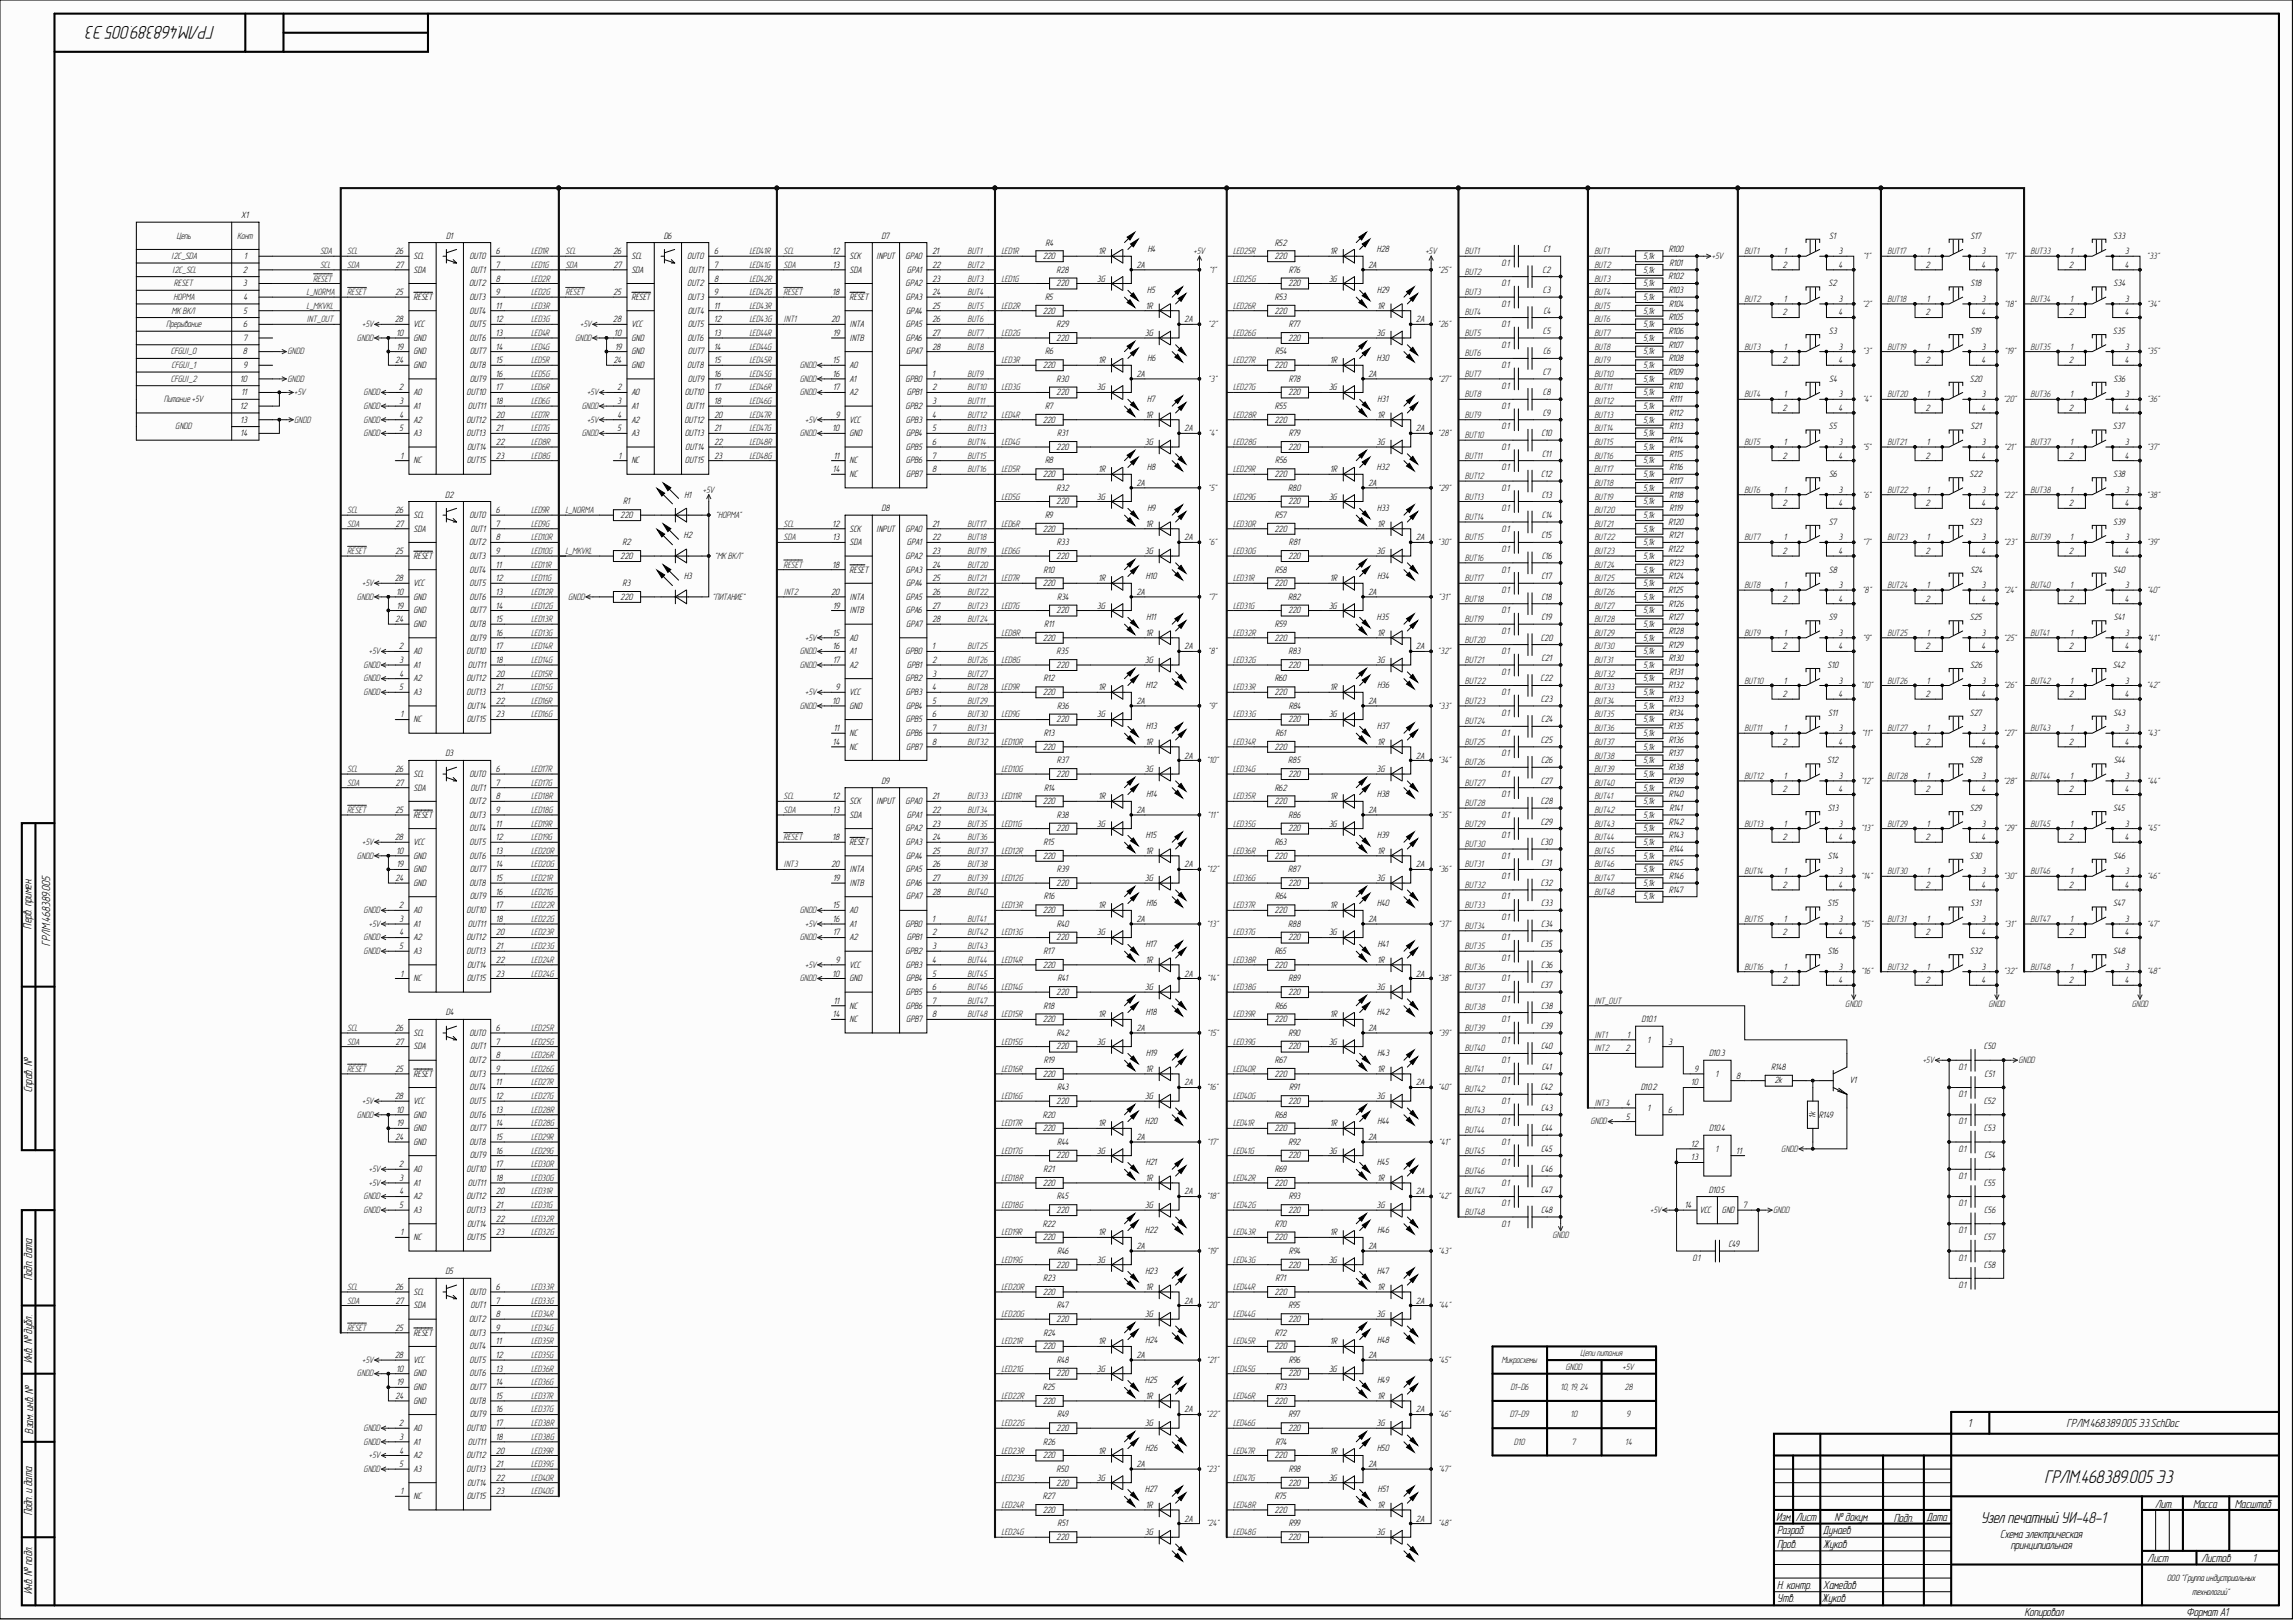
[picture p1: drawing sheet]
<svg xmlns="http://www.w3.org/2000/svg" width="841mm" height="594mm" viewBox="0 0 841 594" stroke-linecap="round" stroke-linejoin="round" font-family="sans-serif">
<defs><g id="words">
<g font-size="6.8" fill="#010101">
<text x="78.5" y="9.5" transform="rotate(-180 78.5 9.5)">ГРЛМ.468389.005Э3</text>
<text x="749" y="543.1">ГРЛМ.468389.005Э3</text>
</g>
<text font-size="5.8" fill="#010101" x="725.8" y="557.8">Узелпечатный УИ-48-1</text>
<g font-size="4.3" fill="#010101">
<text x="11.6" y="340.1" transform="rotate(-90 11.6 340.1)">Перв. примен.</text>
<text x="18.3" y="346.4" transform="rotate(-90 18.3 346.4)">ГРЛМ.468389.005</text>
<text x="11.8" y="400.1" transform="rotate(-90 11.8 400.1)">Справ. №</text>
<text x="11.8" y="468.8" transform="rotate(-90 11.8 468.8)">Подп. дата</text>
<text x="11.8" y="499.2" transform="rotate(-90 11.8 499.2)">Инв. №дубл.</text>
<text x="12.1" y="525.1" transform="rotate(-90 12.1 525.1)">Взам. инв. №</text>
<text x="721" y="522.5">1</text>
<text x="757" y="522.5">ГРЛМ.468389.005Э3.SchDoc</text>
<text x="11.8" y="555" transform="rotate(-90 11.8 555)">Подп. и дата</text>
<text x="650.7" y="557.1">Изм.</text>
<text x="658" y="557.1">Лист</text>
<text x="672.2" y="557.1">№докум.</text>
<text x="693.8" y="557.3">Подп.</text>
<text x="705.9" y="557.1">Дата</text>
<text x="789.5" y="552.2">Лит.</text>
<text x="803.5" y="552.2">Масса</text>
<text x="818.8" y="552.2">Масштаб</text>
<text x="651.1" y="561.9">Разраб.</text>
<text x="668" y="561.9">Дунаев</text>
<text x="732.8" y="563.4">Схема электрическая</text>
<text x="651.1" y="566.9">Пров.</text>
<text x="668" y="566.9">Жуков</text>
<text x="736.7" y="567.4">принципиальная</text>
<text x="786.8" y="572">Лист</text>
<text x="806.5" y="572">Листов</text>
<text x="825.4" y="572">1</text>
<text x="651.1" y="581.8">Н. контр.</text>
<text x="668" y="581.8">Хамедов</text>
<text x="11.8" y="583.8" transform="rotate(-90 11.8 583.8)">Инв. №подл.</text>
<text x="651.1" y="586.8">Утв.</text>
<text x="667.5" y="586.8">Жуков</text>
<text x="741.7" y="591.8">Копировал</text>
<text x="801" y="591.8">Формат А1</text>
</g>
<g font-size="3.4">
<text x="88.5" y="79.9">X1</text>
<text x="163.5" y="87.4">D1</text>
<text x="243.2" y="87.4">D6</text>
<text x="323.1" y="87.4">D7</text>
<text x="383.1" y="89.9">R4</text>
<text x="467" y="89.9">R52</text>
<text x="670.2" y="87.4">S1</text>
<text x="722" y="87.4">S17</text>
<text x="774.2" y="87.4">S33</text>
<text x="89.5" y="94.9">1</text>
<text x="144.8" y="93.1">26</text>
<text x="151.6" y="94.9">SCL</text>
<text x="172.1" y="94.9">OUT0</text>
<text x="181.8" y="93.1">6</text>
<text x="224.7" y="93.1">26</text>
<text x="231.4" y="94.9">SCL</text>
<text x="251.9" y="94.9">OUT0</text>
<text x="261.7" y="93.1">6</text>
<text x="305" y="93.1">12</text>
<text x="311.3" y="94.9">SCK</text>
<text x="321" y="94.9">INPUT</text>
<text x="331.9" y="94.9">GPA0</text>
<text x="341.6" y="93.1">21</text>
<text x="382.1" y="94.9">220</text>
<text x="402.4" y="93.1">1R</text>
<text x="420.5" y="92.4">H4</text>
<text x="467" y="94.9">220</text>
<text x="487.3" y="93.1">1R</text>
<text x="504.5" y="92.4">H28</text>
<text x="565.5" y="92.4">C1</text>
<text x="602.1" y="94.9">5,1k</text>
<text x="611.4" y="92.4">R100</text>
<text x="653.6" y="93.1">1</text>
<text x="673.6" y="93.1">3</text>
<text x="706" y="93.1">1</text>
<text x="726" y="93.1">3</text>
<text x="758.4" y="93.1">1</text>
<text x="778.4" y="93.1">3</text>
<text x="89" y="99.9">2</text>
<text x="145" y="98.1">27</text>
<text x="151.6" y="99.9">SDA</text>
<text x="172.5" y="99.9">OUT1</text>
<text x="181.8" y="98.1">7</text>
<text x="224.9" y="98.1">27</text>
<text x="231.4" y="99.9">SDA</text>
<text x="252.4" y="99.9">OUT1</text>
<text x="261.7" y="98.1">7</text>
<text x="305.1" y="98.1">13</text>
<text x="311.3" y="99.9">SDA</text>
<text x="332.4" y="99.9">GPA1</text>
<text x="341.6" y="98.1">22</text>
<text x="387.1" y="99.9">R28</text>
<text x="416.4" y="98.1">2A</text>
<text x="472.3" y="99.9">R76</text>
<text x="501.3" y="98.1">2A</text>
<text x="550.2" y="97.4">0.1</text>
<text x="565.2" y="99.9">C2</text>
<text x="602.1" y="99.9">5,1k</text>
<text x="611.6" y="97.4">R101</text>
<text x="653.1" y="98.1">2</text>
<text x="673.6" y="98.1">4</text>
<text x="705.5" y="98.1">2</text>
<text x="726" y="98.1">4</text>
<text x="757.9" y="98.1">2</text>
<text x="778.4" y="98.1">4</text>
<text x="89.1" y="104.9">3</text>
<text x="172" y="104.9">OUT2</text>
<text x="181.8" y="103.1">8</text>
<text x="251.9" y="104.9">OUT2</text>
<text x="261.7" y="103.1">8</text>
<text x="331.9" y="104.9">GPA2</text>
<text x="341.6" y="103.1">23</text>
<text x="387.1" y="104.9">220</text>
<text x="401.9" y="103.1">3G</text>
<text x="420.4" y="107.3">H5</text>
<text x="471.9" y="104.9">220</text>
<text x="486.8" y="103.1">3G</text>
<text x="504.6" y="107.3">H29</text>
<text x="550.2" y="104.9">0.1</text>
<text x="565.3" y="107.3">C3</text>
<text x="602.1" y="104.9">5,1k</text>
<text x="611.3" y="102.4">R102</text>
<text x="611.4" y="107.3">R103</text>
<text x="670" y="104.9">S2</text>
<text x="722" y="104.9">S18</text>
<text x="774.3" y="104.9">S34</text>
<text x="89.3" y="109.9">4</text>
<text x="144.8" y="108.1">25</text>
<text x="151.6" y="109.9">RESET</text>
<text x="172.1" y="109.9">OUT3</text>
<text x="181.8" y="108.1">9</text>
<text x="181.8" y="113.1">11</text>
<text x="224.7" y="108.1">25</text>
<text x="231.4" y="109.9">RESET</text>
<text x="252" y="109.9">OUT3</text>
<text x="261.7" y="108.1">9</text>
<text x="261.7" y="113.1">11</text>
<text x="305" y="108.1">18</text>
<text x="311.3" y="109.9">RESET</text>
<text x="331.9" y="109.9">GPA3</text>
<text x="341.6" y="108.1">24</text>
<text x="341.6" y="113.1">25</text>
<text x="382.9" y="109.9">R5</text>
<text x="419.9" y="113.1">1R</text>
<text x="467.1" y="109.9">R53</text>
<text x="504.8" y="113.1">1R</text>
<text x="550.2" y="112.3">0.1</text>
<text x="602.1" y="109.9">5,1k</text>
<text x="611.5" y="112.3">R104</text>
<text x="653.6" y="110.6">1</text>
<text x="673.6" y="110.6">3</text>
<text x="706" y="110.6">1</text>
<text x="726" y="110.6">3</text>
<text x="758.4" y="110.6">1</text>
<text x="778.4" y="110.6">3</text>
<text x="89.2" y="114.9">5</text>
<text x="89.2" y="119.8">6</text>
<text x="144.7" y="118.1">28</text>
<text x="151.6" y="119.8">VCC</text>
<text x="172.1" y="114.9">OUT4</text>
<text x="172.1" y="119.8">OUT5</text>
<text x="181.8" y="118.1">12</text>
<text x="224.6" y="118.1">28</text>
<text x="231.4" y="119.8">VCC</text>
<text x="252" y="114.9">OUT4</text>
<text x="252" y="119.8">OUT5</text>
<text x="261.7" y="118.1">12</text>
<text x="304.5" y="118.1">20</text>
<text x="311.3" y="119.8">INTA</text>
<text x="331.9" y="119.8">GPA5</text>
<text x="332" y="114.9">GPA4</text>
<text x="341.6" y="118.1">26</text>
<text x="382.1" y="114.9">220</text>
<text x="387.1" y="119.8">R29</text>
<text x="433.9" y="118.1">2A</text>
<text x="467" y="114.9">220</text>
<text x="472.2" y="119.8">R77</text>
<text x="518.8" y="118.1">2A</text>
<text x="550.2" y="119.8">0.1</text>
<text x="565.5" y="114.9">C4</text>
<text x="602.1" y="114.9">5,1k</text>
<text x="602.1" y="119.8">5,1k</text>
<text x="611.4" y="117.3">R105</text>
<text x="653.1" y="115.5">2</text>
<text x="673.6" y="115.5">4</text>
<text x="705.5" y="115.5">2</text>
<text x="726" y="115.5">4</text>
<text x="757.9" y="115.5">2</text>
<text x="778.4" y="115.5">4</text>
<text x="89.3" y="124.8">7</text>
<text x="145.3" y="123.1">10</text>
<text x="151.6" y="124.8">GND</text>
<text x="172.1" y="124.8">OUT6</text>
<text x="181.8" y="123.1">13</text>
<text x="225.2" y="123.1">10</text>
<text x="231.4" y="124.8">GND</text>
<text x="252" y="124.8">OUT6</text>
<text x="261.7" y="123.1">13</text>
<text x="305.3" y="123.1">19</text>
<text x="311.3" y="124.8">INTB</text>
<text x="331.9" y="124.8">GPA6</text>
<text x="341.6" y="123.1">27</text>
<text x="387.1" y="124.8">220</text>
<text x="419.4" y="123.1">3G</text>
<text x="471.9" y="124.8">220</text>
<text x="504.3" y="123.1">3G</text>
<text x="565.3" y="122.3">C5</text>
<text x="602.1" y="124.8">5,1k</text>
<text x="611.5" y="122.3">R106</text>
<text x="670" y="122.3">S3</text>
<text x="722" y="122.3">S19</text>
<text x="774.1" y="122.3">S35</text>
<text x="89.1" y="129.8">8</text>
<text x="145.5" y="128">19</text>
<text x="151.6" y="129.8">GND</text>
<text x="172.2" y="129.8">OUT7</text>
<text x="181.8" y="128">14</text>
<text x="225.4" y="128">19</text>
<text x="231.4" y="129.8">GND</text>
<text x="252.1" y="129.8">OUT7</text>
<text x="261.7" y="128">14</text>
<text x="332.1" y="129.8">GPA7</text>
<text x="341.6" y="128">28</text>
<text x="383" y="129.8">R6</text>
<text x="467.2" y="129.8">R54</text>
<text x="550.2" y="127.3">0.1</text>
<text x="565.4" y="129.8">C6</text>
<text x="602.1" y="129.8">5,1k</text>
<text x="611.4" y="127.3">R107</text>
<text x="653.6" y="128">1</text>
<text x="673.6" y="128">3</text>
<text x="706" y="128">1</text>
<text x="726" y="128">3</text>
<text x="758.4" y="128">1</text>
<text x="778.4" y="128">3</text>
<text x="89.3" y="134.8">9</text>
<text x="144.9" y="133">24</text>
<text x="151.6" y="134.8">GND</text>
<text x="172.1" y="134.8">OUT8</text>
<text x="181.8" y="133">15</text>
<text x="224.8" y="133">24</text>
<text x="231.4" y="134.8">GND</text>
<text x="251.9" y="134.8">OUT8</text>
<text x="261.7" y="133">15</text>
<text x="305.1" y="133">15</text>
<text x="311.3" y="134.8">A0</text>
<text x="382.1" y="134.8">220</text>
<text x="402.4" y="133">1R</text>
<text x="420.5" y="132.3">H6</text>
<text x="467" y="134.8">220</text>
<text x="487.3" y="133">1R</text>
<text x="504.5" y="132.3">H30</text>
<text x="550.2" y="134.8">0.1</text>
<text x="565.3" y="137.3">C7</text>
<text x="602.1" y="134.8">5,1k</text>
<text x="611.4" y="132.3">R108</text>
<text x="611.4" y="137.3">R109</text>
<text x="653.1" y="133">2</text>
<text x="673.6" y="133">4</text>
<text x="705.5" y="133">2</text>
<text x="726" y="133">4</text>
<text x="757.9" y="133">2</text>
<text x="778.4" y="133">4</text>
<text x="88.1" y="139.8">10</text>
<text x="146.3" y="143">2</text>
<text x="172.2" y="139.8">OUT9</text>
<text x="181.8" y="138">16</text>
<text x="181.8" y="143">17</text>
<text x="226.2" y="143">2</text>
<text x="252.1" y="139.8">OUT9</text>
<text x="261.7" y="138">16</text>
<text x="261.7" y="143">17</text>
<text x="305.1" y="138">16</text>
<text x="305.3" y="143">17</text>
<text x="311.3" y="139.8">A1</text>
<text x="331.9" y="139.8">GPB0</text>
<text x="341.6" y="138">1</text>
<text x="341.6" y="143">2</text>
<text x="387.1" y="139.8">R30</text>
<text x="401.9" y="143">3G</text>
<text x="416.4" y="138">2A</text>
<text x="472.2" y="139.8">R78</text>
<text x="486.8" y="143">3G</text>
<text x="501.3" y="138">2A</text>
<text x="550.2" y="142.3">0.1</text>
<text x="602.1" y="139.8">5,1k</text>
<text x="611.5" y="142.3">R110</text>
<text x="670.2" y="139.8">S4</text>
<text x="721.7" y="139.8">S20</text>
<text x="774.3" y="139.8">S36</text>
<text x="88.1" y="149.8">12</text>
<text x="88.6" y="144.8">11</text>
<text x="146.4" y="148">3</text>
<text x="151.6" y="144.8">A0</text>
<text x="151.6" y="149.8">A1</text>
<text x="171" y="144.8">OUT10</text>
<text x="171.5" y="149.8">OUT11</text>
<text x="181.8" y="148">18</text>
<text x="226.3" y="148">3</text>
<text x="231.4" y="144.8">A0</text>
<text x="231.4" y="149.8">A1</text>
<text x="250.9" y="144.8">OUT10</text>
<text x="251.4" y="149.8">OUT11</text>
<text x="261.7" y="148">18</text>
<text x="311.3" y="144.8">A2</text>
<text x="331.9" y="149.8">GPB2</text>
<text x="332.4" y="144.8">GPB1</text>
<text x="341.6" y="148">3</text>
<text x="382.9" y="149.8">R7</text>
<text x="387.1" y="144.8">220</text>
<text x="420.4" y="147.3">H7</text>
<text x="467.1" y="149.8">R55</text>
<text x="471.9" y="144.8">220</text>
<text x="504.8" y="147.3">H31</text>
<text x="550.2" y="149.8">0.1</text>
<text x="565.3" y="144.8">C8</text>
<text x="602.1" y="144.8">5,1k</text>
<text x="602.1" y="149.8">5,1k</text>
<text x="611.8" y="147.3">R111</text>
<text x="653.6" y="145.5">1</text>
<text x="673.6" y="145.5">3</text>
<text x="706" y="145.5">1</text>
<text x="726" y="145.5">3</text>
<text x="758.4" y="145.5">1</text>
<text x="778.4" y="145.5">3</text>
<text x="88.2" y="154.8">13</text>
<text x="146.4" y="153">4</text>
<text x="151.6" y="154.8">A2</text>
<text x="171" y="154.8">OUT12</text>
<text x="181.8" y="153">20</text>
<text x="226.3" y="153">4</text>
<text x="231.4" y="154.8">A2</text>
<text x="250.9" y="154.8">OUT12</text>
<text x="261.7" y="153">20</text>
<text x="306.2" y="153">9</text>
<text x="311.3" y="154.8">VCC</text>
<text x="331.9" y="154.8">GPB3</text>
<text x="341.6" y="153">4</text>
<text x="382.1" y="154.8">220</text>
<text x="419.9" y="153">1R</text>
<text x="467" y="154.8">220</text>
<text x="504.8" y="153">1R</text>
<text x="565.3" y="152.3">C9</text>
<text x="602.1" y="154.8">5,1k</text>
<text x="611.5" y="152.3">R112</text>
<text x="653.1" y="150.5">2</text>
<text x="673.6" y="150.5">4</text>
<text x="705.5" y="150.5">2</text>
<text x="726" y="150.5">4</text>
<text x="757.9" y="150.5">2</text>
<text x="778.4" y="150.5">4</text>
<text x="88.3" y="159.7">14</text>
<text x="146.4" y="158">5</text>
<text x="151.6" y="159.7">A3</text>
<text x="171" y="159.7">OUT13</text>
<text x="181.8" y="158">21</text>
<text x="226.3" y="158">5</text>
<text x="231.4" y="159.7">A3</text>
<text x="250.9" y="159.7">OUT13</text>
<text x="261.7" y="158">21</text>
<text x="305" y="158">10</text>
<text x="311.3" y="159.7">GND</text>
<text x="332" y="159.7">GPB4</text>
<text x="341.6" y="158">5</text>
<text x="387.4" y="159.7">R31</text>
<text x="433.9" y="158">2A</text>
<text x="472.2" y="159.7">R79</text>
<text x="518.8" y="158">2A</text>
<text x="550.2" y="157.3">0.1</text>
<text x="564.8" y="159.7">C10</text>
<text x="602.1" y="159.7">5,1k</text>
<text x="611.6" y="157.3">R113</text>
<text x="670" y="157.3">S5</text>
<text x="722" y="157.3">S21</text>
<text x="774.1" y="157.3">S37</text>
<text x="146.8" y="167.9">1</text>
<text x="171.2" y="164.7">OUT14</text>
<text x="181.8" y="163">22</text>
<text x="181.8" y="167.9">23</text>
<text x="226.7" y="167.9">1</text>
<text x="251.1" y="164.7">OUT14</text>
<text x="261.7" y="163">22</text>
<text x="261.7" y="167.9">23</text>
<text x="305.6" y="167.9">11</text>
<text x="331.9" y="164.7">GPB5</text>
<text x="341.6" y="163">6</text>
<text x="341.6" y="167.9">7</text>
<text x="387.1" y="164.7">220</text>
<text x="419.4" y="163">3G</text>
<text x="471.9" y="164.7">220</text>
<text x="504.3" y="163">3G</text>
<text x="550.2" y="164.7">0.1</text>
<text x="565" y="167.3">C11</text>
<text x="602.1" y="164.7">5,1k</text>
<text x="611.6" y="167.3">R115</text>
<text x="611.7" y="162.3">R114</text>
<text x="653.1" y="167.9">2</text>
<text x="653.6" y="163">1</text>
<text x="673.6" y="163">3</text>
<text x="673.6" y="167.9">4</text>
<text x="705.5" y="167.9">2</text>
<text x="706" y="163">1</text>
<text x="726" y="163">3</text>
<text x="726" y="167.9">4</text>
<text x="757.9" y="167.9">2</text>
<text x="758.4" y="163">1</text>
<text x="778.4" y="163">3</text>
<text x="778.4" y="167.9">4</text>
<text x="151.6" y="169.7">NC</text>
<text x="171.1" y="169.7">OUT15</text>
<text x="231.4" y="169.7">NC</text>
<text x="251" y="169.7">OUT15</text>
<text x="305.2" y="172.9">14</text>
<text x="311.3" y="169.7">NC</text>
<text x="331.9" y="169.7">GPB6</text>
<text x="341.6" y="172.9">8</text>
<text x="382.9" y="169.7">R8</text>
<text x="402.4" y="172.9">1R</text>
<text x="420.4" y="172.2">H8</text>
<text x="467.2" y="169.7">R56</text>
<text x="487.3" y="172.9">1R</text>
<text x="504.5" y="172.2">H32</text>
<text x="550.2" y="172.2">0.1</text>
<text x="602.1" y="169.7">5,1k</text>
<text x="611.7" y="172.2">R116</text>
<text x="311.3" y="174.7">NC</text>
<text x="332.1" y="174.7">GPB7</text>
<text x="382.1" y="174.7">220</text>
<text x="387.1" y="179.8">R32</text>
<text x="416.4" y="178">2A</text>
<text x="467" y="174.7">220</text>
<text x="472" y="179.8">R80</text>
<text x="501.3" y="178">2A</text>
<text x="550.2" y="179.8">0.1</text>
<text x="564.7" y="174.7">C12</text>
<text x="602.1" y="174.7">5,1k</text>
<text x="602.1" y="179.8">5,1k</text>
<text x="611.6" y="177.2">R117</text>
<text x="670.1" y="174.7">S6</text>
<text x="721.6" y="174.7">S22</text>
<text x="774.2" y="174.7">S38</text>
<text x="163.2" y="182.2">D2</text>
<text x="228.4" y="184.8">R1</text>
<text x="250.9" y="182.2">H1</text>
<text x="387.1" y="184.8">220</text>
<text x="401.9" y="183">3G</text>
<text x="471.9" y="184.8">220</text>
<text x="486.8" y="183">3G</text>
<text x="564.9" y="182.2">C13</text>
<text x="602.1" y="184.8">5,1k</text>
<text x="611.6" y="182.2">R118</text>
<text x="653.1" y="185.4">2</text>
<text x="653.6" y="180.4">1</text>
<text x="673.6" y="180.4">3</text>
<text x="673.6" y="185.4">4</text>
<text x="705.5" y="185.4">2</text>
<text x="706" y="180.4">1</text>
<text x="726" y="180.4">3</text>
<text x="726" y="185.4">4</text>
<text x="757.9" y="185.4">2</text>
<text x="758.4" y="180.4">1</text>
<text x="778.4" y="180.4">3</text>
<text x="778.4" y="185.4">4</text>
<text x="144.8" y="188">26</text>
<text x="151.6" y="189.7">SCL</text>
<text x="172.1" y="189.7">OUT0</text>
<text x="181.8" y="188">6</text>
<text x="227.4" y="189.7">220</text>
<text x="323.1" y="187.2">D8</text>
<text x="382.9" y="189.7">R9</text>
<text x="420.5" y="187.2">H9</text>
<text x="467.1" y="189.7">R57</text>
<text x="504.6" y="187.2">H33</text>
<text x="550.2" y="187.2">0.1</text>
<text x="565" y="189.7">C14</text>
<text x="602.1" y="189.7">5,1k</text>
<text x="611.6" y="187.2">R119</text>
<text x="145" y="193">27</text>
<text x="151.6" y="194.7">SDA</text>
<text x="172.5" y="194.7">OUT1</text>
<text x="181.8" y="193">7</text>
<text x="181.8" y="197.9">8</text>
<text x="250.6" y="197.2">H2</text>
<text x="305" y="193">12</text>
<text x="305.1" y="197.9">13</text>
<text x="311.3" y="194.7">SCK</text>
<text x="321" y="194.7">INPUT</text>
<text x="331.9" y="194.7">GPA0</text>
<text x="341.6" y="193">21</text>
<text x="341.6" y="197.9">22</text>
<text x="382.1" y="194.7">220</text>
<text x="419.9" y="193">1R</text>
<text x="433.9" y="197.9">2A</text>
<text x="467" y="194.7">220</text>
<text x="504.8" y="193">1R</text>
<text x="518.8" y="197.9">2A</text>
<text x="550.2" y="194.7">0.1</text>
<text x="564.8" y="197.2">C15</text>
<text x="602.1" y="194.7">5,1k</text>
<text x="611.3" y="192.2">R120</text>
<text x="611.5" y="197.2">R121</text>
<text x="653.6" y="197.9">1</text>
<text x="670" y="192.2">S7</text>
<text x="673.6" y="197.9">3</text>
<text x="706" y="197.9">1</text>
<text x="721.7" y="192.2">S23</text>
<text x="726" y="197.9">3</text>
<text x="758.4" y="197.9">1</text>
<text x="774.2" y="192.2">S39</text>
<text x="778.4" y="197.9">3</text>
<text x="144.8" y="202.9">25</text>
<text x="172" y="199.7">OUT2</text>
<text x="181.8" y="202.9">9</text>
<text x="228.1" y="199.7">R2</text>
<text x="311.3" y="199.7">SDA</text>
<text x="332.4" y="199.7">GPA1</text>
<text x="341.6" y="202.9">23</text>
<text x="387.2" y="199.7">R33</text>
<text x="419.4" y="202.9">3G</text>
<text x="472.3" y="199.7">R81</text>
<text x="504.3" y="202.9">3G</text>
<text x="550.2" y="202.2">0.1</text>
<text x="602.1" y="199.7">5,1k</text>
<text x="611.3" y="202.2">R122</text>
<text x="653.1" y="202.9">2</text>
<text x="673.6" y="202.9">4</text>
<text x="705.5" y="202.9">2</text>
<text x="726" y="202.9">4</text>
<text x="757.9" y="202.9">2</text>
<text x="778.4" y="202.9">4</text>
<text x="151.6" y="204.7">RESET</text>
<text x="172.1" y="204.7">OUT3</text>
<text x="172.1" y="209.7">OUT4</text>
<text x="181.8" y="207.9">11</text>
<text x="227.4" y="204.7">220</text>
<text x="305" y="207.9">18</text>
<text x="311.3" y="209.7">RESET</text>
<text x="331.9" y="204.7">GPA2</text>
<text x="331.9" y="209.7">GPA3</text>
<text x="341.6" y="207.9">24</text>
<text x="382.4" y="209.7">R10</text>
<text x="387.1" y="204.7">220</text>
<text x="467.1" y="209.7">R58</text>
<text x="471.9" y="204.7">220</text>
<text x="550.2" y="209.7">0.1</text>
<text x="564.9" y="204.7">C16</text>
<text x="602.1" y="204.7">5,1k</text>
<text x="602.1" y="209.7">5,1k</text>
<text x="611.4" y="207.2">R123</text>
<text x="670" y="209.7">S8</text>
<text x="721.9" y="209.7">S24</text>
<text x="774.2" y="209.7">S40</text>
<text x="144.7" y="212.9">28</text>
<text x="151.6" y="214.7">VCC</text>
<text x="172.1" y="214.7">OUT5</text>
<text x="181.8" y="212.9">12</text>
<text x="228.2" y="214.7">R3</text>
<text x="250.7" y="212.1">H3</text>
<text x="332" y="214.7">GPA4</text>
<text x="341.6" y="212.9">25</text>
<text x="382.1" y="214.7">220</text>
<text x="402.4" y="212.9">1R</text>
<text x="419.9" y="212.1">H10</text>
<text x="467" y="214.7">220</text>
<text x="487.3" y="212.9">1R</text>
<text x="504.7" y="212.1">H34</text>
<text x="564.8" y="212.1">C17</text>
<text x="602.1" y="214.7">5,1k</text>
<text x="611.5" y="212.1">R124</text>
<text x="653.6" y="215.4">1</text>
<text x="673.6" y="215.4">3</text>
<text x="706" y="215.4">1</text>
<text x="726" y="215.4">3</text>
<text x="758.4" y="215.4">1</text>
<text x="778.4" y="215.4">3</text>
<text x="145.3" y="217.9">10</text>
<text x="151.6" y="219.7">GND</text>
<text x="172.1" y="219.7">OUT6</text>
<text x="181.8" y="217.9">13</text>
<text x="227.4" y="219.7">220</text>
<text x="304.5" y="217.9">20</text>
<text x="311.3" y="219.7">INTA</text>
<text x="331.9" y="219.7">GPA5</text>
<text x="341.6" y="217.9">26</text>
<text x="387.3" y="219.7">R34</text>
<text x="416.4" y="217.9">2A</text>
<text x="471.9" y="219.7">R82</text>
<text x="501.3" y="217.9">2A</text>
<text x="550.2" y="217.1">0.1</text>
<text x="564.8" y="219.7">C18</text>
<text x="602.1" y="219.7">5,1k</text>
<text x="611.3" y="217.1">R125</text>
<text x="653.1" y="220.4">2</text>
<text x="673.6" y="220.4">4</text>
<text x="705.5" y="220.4">2</text>
<text x="726" y="220.4">4</text>
<text x="757.9" y="220.4">2</text>
<text x="778.4" y="220.4">4</text>
<text x="144.9" y="227.9">24</text>
<text x="145.5" y="222.9">19</text>
<text x="151.6" y="224.7">GND</text>
<text x="172.2" y="224.7">OUT7</text>
<text x="181.8" y="222.9">14</text>
<text x="181.8" y="227.9">15</text>
<text x="305.3" y="222.9">19</text>
<text x="311.3" y="224.7">INTB</text>
<text x="331.9" y="224.7">GPA6</text>
<text x="341.6" y="222.9">27</text>
<text x="341.6" y="227.9">28</text>
<text x="387.1" y="224.7">220</text>
<text x="401.9" y="222.9">3G</text>
<text x="420.1" y="227.2">H11</text>
<text x="471.9" y="224.7">220</text>
<text x="486.8" y="222.9">3G</text>
<text x="504.5" y="227.2">H35</text>
<text x="550.2" y="224.7">0.1</text>
<text x="564.8" y="227.2">C19</text>
<text x="602.1" y="224.7">5,1k</text>
<text x="611.4" y="227.2">R127</text>
<text x="611.5" y="222.2">R126</text>
<text x="670" y="227.2">S9</text>
<text x="721.7" y="227.2">S25</text>
<text x="774.5" y="227.2">S41</text>
<text x="151.6" y="229.6">GND</text>
<text x="172.1" y="229.6">OUT8</text>
<text x="181.8" y="232.8">16</text>
<text x="305.1" y="232.8">15</text>
<text x="332.1" y="229.6">GPA7</text>
<text x="382.7" y="229.6">R11</text>
<text x="419.9" y="232.8">1R</text>
<text x="467.1" y="229.6">R59</text>
<text x="504.8" y="232.8">1R</text>
<text x="550.2" y="232.2">0.1</text>
<text x="602.1" y="229.6">5,1k</text>
<text x="611.4" y="232.2">R128</text>
<text x="653.6" y="232.8">1</text>
<text x="673.6" y="232.8">3</text>
<text x="706" y="232.8">1</text>
<text x="726" y="232.8">3</text>
<text x="758.4" y="232.8">1</text>
<text x="778.4" y="232.8">3</text>
<text x="146.3" y="237.8">2</text>
<text x="151.6" y="239.6">A0</text>
<text x="171" y="239.6">OUT10</text>
<text x="172.2" y="234.6">OUT9</text>
<text x="181.8" y="237.8">17</text>
<text x="305.1" y="237.8">16</text>
<text x="311.3" y="234.6">A0</text>
<text x="311.3" y="239.6">A1</text>
<text x="331.9" y="239.6">GPB0</text>
<text x="341.6" y="237.8">1</text>
<text x="382.1" y="234.6">220</text>
<text x="387.1" y="239.6">R35</text>
<text x="433.9" y="237.8">2A</text>
<text x="467" y="234.6">220</text>
<text x="472.1" y="239.6">R83</text>
<text x="518.8" y="237.8">2A</text>
<text x="550.2" y="239.6">0.1</text>
<text x="564.5" y="234.6">C20</text>
<text x="602.1" y="234.6">5,1k</text>
<text x="602.1" y="239.6">5,1k</text>
<text x="611.4" y="237.2">R129</text>
<text x="653.1" y="237.8">2</text>
<text x="673.6" y="237.8">4</text>
<text x="705.5" y="237.8">2</text>
<text x="726" y="237.8">4</text>
<text x="757.9" y="237.8">2</text>
<text x="778.4" y="237.8">4</text>
<text x="146.4" y="242.8">3</text>
<text x="151.6" y="244.6">A1</text>
<text x="171.5" y="244.6">OUT11</text>
<text x="181.8" y="242.8">18</text>
<text x="305.3" y="242.8">17</text>
<text x="311.3" y="244.6">A2</text>
<text x="332.4" y="244.6">GPB1</text>
<text x="341.6" y="242.8">2</text>
<text x="387.1" y="244.6">220</text>
<text x="419.4" y="242.8">3G</text>
<text x="471.9" y="244.6">220</text>
<text x="504.3" y="242.8">3G</text>
<text x="564.8" y="242.1">C21</text>
<text x="602.1" y="244.6">5,1k</text>
<text x="611.4" y="242.1">R130</text>
<text x="669.5" y="244.6">S10</text>
<text x="721.8" y="244.6">S26</text>
<text x="774.1" y="244.6">S42</text>
<text x="146.4" y="247.8">4</text>
<text x="151.6" y="249.6">A2</text>
<text x="171" y="249.6">OUT12</text>
<text x="181.8" y="247.8">20</text>
<text x="331.9" y="249.6">GPB2</text>
<text x="341.6" y="247.8">3</text>
<text x="382.3" y="249.6">R12</text>
<text x="467" y="249.6">R60</text>
<text x="550.2" y="247.1">0.1</text>
<text x="564.4" y="249.6">C22</text>
<text x="602.1" y="249.6">5,1k</text>
<text x="611.6" y="247.1">R131</text>
<text x="653.6" y="250.3">1</text>
<text x="673.6" y="250.3">3</text>
<text x="706" y="250.3">1</text>
<text x="726" y="250.3">3</text>
<text x="758.4" y="250.3">1</text>
<text x="778.4" y="250.3">3</text>
<text x="146.4" y="252.8">5</text>
<text x="151.6" y="254.6">A3</text>
<text x="171" y="254.6">OUT13</text>
<text x="181.8" y="252.8">21</text>
<text x="181.8" y="257.8">22</text>
<text x="305" y="257.8">10</text>
<text x="306.2" y="252.8">9</text>
<text x="311.3" y="254.6">VCC</text>
<text x="331.9" y="254.6">GPB3</text>
<text x="341.6" y="252.8">4</text>
<text x="341.6" y="257.8">5</text>
<text x="382.1" y="254.6">220</text>
<text x="402.4" y="252.8">1R</text>
<text x="416.4" y="257.8">2A</text>
<text x="419.9" y="252.1">H12</text>
<text x="467" y="254.6">220</text>
<text x="487.3" y="252.8">1R</text>
<text x="501.3" y="257.8">2A</text>
<text x="504.7" y="252.1">H36</text>
<text x="550.2" y="254.6">0.1</text>
<text x="564.5" y="257.1">C23</text>
<text x="602.1" y="254.6">5,1k</text>
<text x="611.3" y="252.1">R132</text>
<text x="611.5" y="257.1">R133</text>
<text x="653.1" y="255.3">2</text>
<text x="673.6" y="255.3">4</text>
<text x="705.5" y="255.3">2</text>
<text x="726" y="255.3">4</text>
<text x="757.9" y="255.3">2</text>
<text x="778.4" y="255.3">4</text>
<text x="146.8" y="262.8">1</text>
<text x="171.2" y="259.6">OUT14</text>
<text x="181.8" y="262.8">23</text>
<text x="311.3" y="259.6">GND</text>
<text x="332" y="259.6">GPB4</text>
<text x="341.6" y="262.8">6</text>
<text x="387.3" y="259.6">R36</text>
<text x="401.9" y="262.8">3G</text>
<text x="472.2" y="259.6">R84</text>
<text x="486.8" y="262.8">3G</text>
<text x="550.2" y="262.1">0.1</text>
<text x="602.1" y="259.6">5,1k</text>
<text x="611.5" y="262.1">R134</text>
<text x="669.8" y="262.1">S11</text>
<text x="721.7" y="262.1">S27</text>
<text x="774.3" y="262.1">S43</text>
<text x="151.6" y="264.5">NC</text>
<text x="171.1" y="264.5">OUT15</text>
<text x="305.6" y="267.8">11</text>
<text x="311.3" y="269.6">NC</text>
<text x="331.9" y="264.5">GPB5</text>
<text x="331.9" y="269.6">GPB6</text>
<text x="341.6" y="267.8">7</text>
<text x="382.5" y="269.6">R13</text>
<text x="387.1" y="264.5">220</text>
<text x="420" y="267.1">H13</text>
<text x="467.3" y="269.6">R61</text>
<text x="471.9" y="264.5">220</text>
<text x="504.6" y="267.1">H37</text>
<text x="550.2" y="269.6">0.1</text>
<text x="564.7" y="264.5">C24</text>
<text x="602.1" y="264.5">5,1k</text>
<text x="602.1" y="269.6">5,1k</text>
<text x="611.4" y="267.1">R135</text>
<text x="653.6" y="267.8">1</text>
<text x="673.6" y="267.8">3</text>
<text x="706" y="267.8">1</text>
<text x="726" y="267.8">3</text>
<text x="758.4" y="267.8">1</text>
<text x="778.4" y="267.8">3</text>
<text x="305.2" y="272.8">14</text>
<text x="311.3" y="274.6">NC</text>
<text x="332.1" y="274.6">GPB7</text>
<text x="341.6" y="272.8">8</text>
<text x="382.1" y="274.6">220</text>
<text x="419.9" y="272.8">1R</text>
<text x="467" y="274.6">220</text>
<text x="504.8" y="272.8">1R</text>
<text x="564.5" y="272.1">C25</text>
<text x="602.1" y="274.6">5,1k</text>
<text x="611.5" y="272.1">R136</text>
<text x="653.1" y="272.8">2</text>
<text x="673.6" y="272.8">4</text>
<text x="705.5" y="272.8">2</text>
<text x="726" y="272.8">4</text>
<text x="757.9" y="272.8">2</text>
<text x="778.4" y="272.8">4</text>
<text x="163.3" y="277.1">D3</text>
<text x="387.2" y="279.6">R37</text>
<text x="433.9" y="277.8">2A</text>
<text x="472" y="279.6">R85</text>
<text x="518.8" y="277.8">2A</text>
<text x="550.2" y="277.1">0.1</text>
<text x="564.6" y="279.6">C26</text>
<text x="602.1" y="279.6">5,1k</text>
<text x="611.4" y="277.1">R137</text>
<text x="669.5" y="279.6">S12</text>
<text x="721.7" y="279.6">S28</text>
<text x="774.4" y="279.6">S44</text>
<text x="144.8" y="282.8">26</text>
<text x="145" y="287.8">27</text>
<text x="151.6" y="284.6">SCL</text>
<text x="172.1" y="284.6">OUT0</text>
<text x="181.8" y="282.8">6</text>
<text x="181.8" y="287.8">7</text>
<text x="323.1" y="287">D9</text>
<text x="387.1" y="284.6">220</text>
<text x="419.4" y="282.8">3G</text>
<text x="471.9" y="284.6">220</text>
<text x="504.3" y="282.8">3G</text>
<text x="550.2" y="284.6">0.1</text>
<text x="564.5" y="287">C27</text>
<text x="602.1" y="284.6">5,1k</text>
<text x="611.4" y="282">R138</text>
<text x="611.5" y="287">R139</text>
<text x="653.6" y="285.2">1</text>
<text x="673.6" y="285.2">3</text>
<text x="706" y="285.2">1</text>
<text x="726" y="285.2">3</text>
<text x="758.4" y="285.2">1</text>
<text x="778.4" y="285.2">3</text>
<text x="151.6" y="289.6">SDA</text>
<text x="172.5" y="289.6">OUT1</text>
<text x="181.8" y="292.8">8</text>
<text x="305" y="292.8">12</text>
<text x="341.6" y="292.8">21</text>
<text x="382.6" y="289.6">R14</text>
<text x="402.4" y="292.8">1R</text>
<text x="420" y="292">H14</text>
<text x="467" y="289.6">R62</text>
<text x="487.3" y="292.8">1R</text>
<text x="504.6" y="292">H38</text>
<text x="550.2" y="292">0.1</text>
<text x="602.1" y="289.6">5,1k</text>
<text x="611.4" y="292">R140</text>
<text x="653.1" y="290.2">2</text>
<text x="673.6" y="290.2">4</text>
<text x="705.5" y="290.2">2</text>
<text x="726" y="290.2">4</text>
<text x="757.9" y="290.2">2</text>
<text x="778.4" y="290.2">4</text>
<text x="144.8" y="297.8">25</text>
<text x="151.6" y="299.5">RESET</text>
<text x="172" y="294.5">OUT2</text>
<text x="172.1" y="299.5">OUT3</text>
<text x="181.8" y="297.8">9</text>
<text x="305.1" y="297.8">13</text>
<text x="311.3" y="294.5">SCK</text>
<text x="311.3" y="299.5">SDA</text>
<text x="321" y="294.5">INPUT</text>
<text x="331.9" y="294.5">GPA0</text>
<text x="332.4" y="299.5">GPA1</text>
<text x="341.6" y="297.8">22</text>
<text x="382.1" y="294.5">220</text>
<text x="387.2" y="299.5">R38</text>
<text x="416.4" y="297.8">2A</text>
<text x="467" y="294.5">220</text>
<text x="472.1" y="299.5">R86</text>
<text x="501.3" y="297.8">2A</text>
<text x="550.2" y="299.5">0.1</text>
<text x="564.5" y="294.5">C28</text>
<text x="602.1" y="294.5">5,1k</text>
<text x="602.1" y="299.5">5,1k</text>
<text x="611.6" y="297">R141</text>
<text x="669.6" y="297">S13</text>
<text x="721.7" y="297">S29</text>
<text x="774.2" y="297">S45</text>
<text x="172.1" y="304.5">OUT4</text>
<text x="181.8" y="302.7">11</text>
<text x="331.9" y="304.5">GPA2</text>
<text x="341.6" y="302.7">23</text>
<text x="387.1" y="304.5">220</text>
<text x="401.9" y="302.7">3G</text>
<text x="471.9" y="304.5">220</text>
<text x="486.8" y="302.7">3G</text>
<text x="564.5" y="302">C29</text>
<text x="602.1" y="304.5">5,1k</text>
<text x="611.4" y="302">R142</text>
<text x="653.6" y="302.7">1</text>
<text x="673.6" y="302.7">3</text>
<text x="706" y="302.7">1</text>
<text x="726" y="302.7">3</text>
<text x="758.4" y="302.7">1</text>
<text x="778.4" y="302.7">3</text>
<text x="144.7" y="307.7">28</text>
<text x="151.6" y="309.5">VCC</text>
<text x="172.1" y="309.5">OUT5</text>
<text x="181.8" y="307.7">12</text>
<text x="305" y="307.7">18</text>
<text x="311.3" y="309.5">RESET</text>
<text x="331.9" y="309.5">GPA3</text>
<text x="341.6" y="307.7">24</text>
<text x="382.4" y="309.5">R15</text>
<text x="419.9" y="307">H15</text>
<text x="467.1" y="309.5">R63</text>
<text x="504.6" y="307">H39</text>
<text x="550.2" y="307">0.1</text>
<text x="564.5" y="309.5">C30</text>
<text x="602.1" y="309.5">5,1k</text>
<text x="611.5" y="307">R143</text>
<text x="653.1" y="307.7">2</text>
<text x="673.6" y="307.7">4</text>
<text x="705.5" y="307.7">2</text>
<text x="726" y="307.7">4</text>
<text x="757.9" y="307.7">2</text>
<text x="778.4" y="307.7">4</text>
<text x="145.3" y="312.7">10</text>
<text x="145.5" y="317.7">19</text>
<text x="151.6" y="314.5">GND</text>
<text x="172.1" y="314.5">OUT6</text>
<text x="181.8" y="312.7">13</text>
<text x="181.8" y="317.7">14</text>
<text x="304.5" y="317.7">20</text>
<text x="332" y="314.5">GPA4</text>
<text x="341.6" y="312.7">25</text>
<text x="341.6" y="317.7">26</text>
<text x="382.1" y="314.5">220</text>
<text x="419.9" y="312.7">1R</text>
<text x="433.9" y="317.7">2A</text>
<text x="467" y="314.5">220</text>
<text x="504.8" y="312.7">1R</text>
<text x="518.8" y="317.7">2A</text>
<text x="550.2" y="314.5">0.1</text>
<text x="564.8" y="317">C31</text>
<text x="602.1" y="314.5">5,1k</text>
<text x="611.5" y="317">R145</text>
<text x="611.5" y="312">R144</text>
<text x="669.7" y="314.5">S14</text>
<text x="721.7" y="314.5">S30</text>
<text x="774.3" y="314.5">S46</text>
<text x="144.9" y="322.7">24</text>
<text x="151.6" y="319.5">GND</text>
<text x="172.2" y="319.5">OUT7</text>
<text x="181.8" y="322.7">15</text>
<text x="305.3" y="322.7">19</text>
<text x="311.3" y="319.5">INTA</text>
<text x="331.9" y="319.5">GPA5</text>
<text x="341.6" y="322.7">27</text>
<text x="387.2" y="319.5">R39</text>
<text x="419.4" y="322.7">3G</text>
<text x="472" y="319.5">R87</text>
<text x="504.3" y="322.7">3G</text>
<text x="550.2" y="322">0.1</text>
<text x="602.1" y="319.5">5,1k</text>
<text x="611.5" y="322">R146</text>
<text x="653.6" y="320.2">1</text>
<text x="673.6" y="320.2">3</text>
<text x="706" y="320.2">1</text>
<text x="726" y="320.2">3</text>
<text x="758.4" y="320.2">1</text>
<text x="778.4" y="320.2">3</text>
<text x="151.6" y="324.5">GND</text>
<text x="172.1" y="324.5">OUT8</text>
<text x="172.2" y="329.5">OUT9</text>
<text x="181.8" y="327.7">16</text>
<text x="311.3" y="324.5">INTB</text>
<text x="331.9" y="324.5">GPA6</text>
<text x="332.1" y="329.5">GPA7</text>
<text x="341.6" y="327.7">28</text>
<text x="382.5" y="329.5">R16</text>
<text x="387.1" y="324.5">220</text>
<text x="467.2" y="329.5">R64</text>
<text x="471.9" y="324.5">220</text>
<text x="550.2" y="329.5">0.1</text>
<text x="564.5" y="324.5">C32</text>
<text x="602.1" y="324.5">5,1k</text>
<text x="602.1" y="329.5">5,1k</text>
<text x="611.5" y="327">R147</text>
<text x="653.1" y="325.2">2</text>
<text x="673.6" y="325.2">4</text>
<text x="705.5" y="325.2">2</text>
<text x="726" y="325.2">4</text>
<text x="757.9" y="325.2">2</text>
<text x="778.4" y="325.2">4</text>
<text x="146.3" y="332.7">2</text>
<text x="151.6" y="334.4">A0</text>
<text x="171" y="334.4">OUT10</text>
<text x="181.8" y="332.7">17</text>
<text x="305.1" y="332.7">15</text>
<text x="311.3" y="334.4">A0</text>
<text x="382.1" y="334.4">220</text>
<text x="402.4" y="332.7">1R</text>
<text x="420" y="332">H16</text>
<text x="467" y="334.4">220</text>
<text x="487.3" y="332.7">1R</text>
<text x="504.6" y="332">H40</text>
<text x="564.6" y="332">C33</text>
<text x="669.5" y="332">S15</text>
<text x="722" y="332">S31</text>
<text x="774.2" y="332">S47</text>
<text x="146.4" y="337.7">3</text>
<text x="151.6" y="339.4">A1</text>
<text x="171.5" y="339.4">OUT11</text>
<text x="181.8" y="337.7">18</text>
<text x="305.1" y="337.7">16</text>
<text x="311.3" y="339.4">A1</text>
<text x="331.9" y="339.4">GPB0</text>
<text x="341.6" y="337.7">1</text>
<text x="387.2" y="339.4">R40</text>
<text x="416.4" y="337.7">2A</text>
<text x="472" y="339.4">R88</text>
<text x="501.3" y="337.7">2A</text>
<text x="550.2" y="337">0.1</text>
<text x="564.7" y="339.4">C34</text>
<text x="653.6" y="337.7">1</text>
<text x="673.6" y="337.7">3</text>
<text x="706" y="337.7">1</text>
<text x="726" y="337.7">3</text>
<text x="758.4" y="337.7">1</text>
<text x="778.4" y="337.7">3</text>
<text x="146.4" y="347.6">5</text>
<text x="146.4" y="342.6">4</text>
<text x="151.6" y="344.4">A2</text>
<text x="171" y="344.4">OUT12</text>
<text x="181.8" y="342.6">20</text>
<text x="181.8" y="347.6">21</text>
<text x="305.3" y="342.6">17</text>
<text x="311.3" y="344.4">A2</text>
<text x="332.4" y="344.4">GPB1</text>
<text x="341.6" y="342.6">2</text>
<text x="341.6" y="347.6">3</text>
<text x="387.1" y="344.4">220</text>
<text x="401.9" y="342.6">3G</text>
<text x="419.9" y="346.9">H17</text>
<text x="471.9" y="344.4">220</text>
<text x="486.8" y="342.6">3G</text>
<text x="504.8" y="346.9">H41</text>
<text x="550.2" y="344.4">0.1</text>
<text x="564.5" y="346.9">C35</text>
<text x="653.1" y="342.6">2</text>
<text x="673.6" y="342.6">4</text>
<text x="705.5" y="342.6">2</text>
<text x="726" y="342.6">4</text>
<text x="757.9" y="342.6">2</text>
<text x="778.4" y="342.6">4</text>
<text x="151.6" y="349.4">A3</text>
<text x="171" y="349.4">OUT13</text>
<text x="181.8" y="352.7">22</text>
<text x="306.2" y="352.7">9</text>
<text x="331.9" y="349.4">GPB2</text>
<text x="341.6" y="352.7">4</text>
<text x="382.4" y="349.4">R17</text>
<text x="419.9" y="352.7">1R</text>
<text x="467" y="349.4">R65</text>
<text x="504.8" y="352.7">1R</text>
<text x="550.2" y="351.9">0.1</text>
<text x="669.6" y="349.4">S16</text>
<text x="721.7" y="349.4">S32</text>
<text x="774.2" y="349.4">S48</text>
<text x="146.8" y="357.7">1</text>
<text x="151.6" y="359.5">NC</text>
<text x="171.1" y="359.5">OUT15</text>
<text x="171.2" y="354.5">OUT14</text>
<text x="181.8" y="357.7">23</text>
<text x="305" y="357.7">10</text>
<text x="311.3" y="354.5">VCC</text>
<text x="311.3" y="359.5">GND</text>
<text x="331.9" y="354.5">GPB3</text>
<text x="332" y="359.5">GPB4</text>
<text x="341.6" y="357.7">5</text>
<text x="382.1" y="354.5">220</text>
<text x="387.5" y="359.5">R41</text>
<text x="433.9" y="357.7">2A</text>
<text x="467" y="354.5">220</text>
<text x="472.1" y="359.5">R89</text>
<text x="518.8" y="357.7">2A</text>
<text x="550.2" y="359.5">0.1</text>
<text x="564.7" y="354.5">C36</text>
<text x="653.6" y="355.1">1</text>
<text x="673.6" y="355.1">3</text>
<text x="706" y="355.1">1</text>
<text x="726" y="355.1">3</text>
<text x="758.4" y="355.1">1</text>
<text x="778.4" y="355.1">3</text>
<text x="331.9" y="364.4">GPB5</text>
<text x="341.6" y="362.7">6</text>
<text x="387.1" y="364.4">220</text>
<text x="419.4" y="362.7">3G</text>
<text x="471.9" y="364.4">220</text>
<text x="504.3" y="362.7">3G</text>
<text x="564.5" y="361.9">C37</text>
<text x="653.1" y="360.1">2</text>
<text x="673.6" y="360.1">4</text>
<text x="705.5" y="360.1">2</text>
<text x="726" y="360.1">4</text>
<text x="757.9" y="360.1">2</text>
<text x="778.4" y="360.1">4</text>
<text x="163.4" y="371.9">D4</text>
<text x="305.6" y="367.7">11</text>
<text x="311.3" y="369.4">NC</text>
<text x="331.9" y="369.4">GPB6</text>
<text x="341.6" y="367.7">7</text>
<text x="382.4" y="369.4">R18</text>
<text x="419.9" y="371.9">H18</text>
<text x="467.2" y="369.4">R66</text>
<text x="504.6" y="371.9">H42</text>
<text x="550.2" y="366.9">0.1</text>
<text x="564.6" y="369.4">C38</text>
<text x="144.8" y="377.6">26</text>
<text x="181.8" y="377.6">6</text>
<text x="305.2" y="372.6">14</text>
<text x="311.3" y="374.4">NC</text>
<text x="332.1" y="374.4">GPB7</text>
<text x="341.6" y="372.6">8</text>
<text x="382.1" y="374.4">220</text>
<text x="402.4" y="372.6">1R</text>
<text x="416.4" y="377.6">2A</text>
<text x="467" y="374.4">220</text>
<text x="487.3" y="372.6">1R</text>
<text x="501.3" y="377.6">2A</text>
<text x="550.2" y="374.4">0.1</text>
<text x="564.6" y="376.9">C39</text>
<text x="601.4" y="374.4">D10.1</text>
<text x="145" y="382.6">27</text>
<text x="151.6" y="379.4">SCL</text>
<text x="172.1" y="379.4">OUT0</text>
<text x="181.8" y="382.6">7</text>
<text x="387.2" y="379.4">R42</text>
<text x="401.9" y="382.6">3G</text>
<text x="472.1" y="379.4">R90</text>
<text x="486.8" y="382.6">3G</text>
<text x="550.2" y="381.9">0.1</text>
<text x="596.1" y="380.1">1</text>
<text x="603.6" y="381.9">1</text>
<text x="611.2" y="382.6">3</text>
<text x="151.6" y="384.4">SDA</text>
<text x="172" y="389.4">OUT2</text>
<text x="172.5" y="384.4">OUT1</text>
<text x="181.8" y="387.6">8</text>
<text x="382.5" y="389.4">R19</text>
<text x="387.1" y="384.4">220</text>
<text x="420" y="386.8">H19</text>
<text x="467.1" y="389.4">R67</text>
<text x="471.9" y="384.4">220</text>
<text x="504.7" y="386.8">H43</text>
<text x="550.2" y="389.4">0.1</text>
<text x="564.6" y="384.4">C40</text>
<text x="595.6" y="385.1">2</text>
<text x="626.2" y="386.8">D10.3</text>
<text x="726.9" y="384.4">C50</text>
<text x="144.8" y="392.6">25</text>
<text x="151.6" y="394.4">RESET</text>
<text x="172.1" y="394.4">OUT3</text>
<text x="181.8" y="392.6">9</text>
<text x="382.1" y="394.4">220</text>
<text x="419.9" y="392.6">1R</text>
<text x="467" y="394.4">220</text>
<text x="504.8" y="392.6">1R</text>
<text x="564.9" y="391.8">C41</text>
<text x="620.8" y="392.6">9</text>
<text x="628.5" y="394.4">1</text>
<text x="636.1" y="395">8</text>
<text x="648.9" y="391.8">R148</text>
<text x="717.5" y="391.8">0.1</text>
<text x="727.1" y="394.4">C51</text>
<text x="172.1" y="399.3">OUT4</text>
<text x="181.8" y="397.6">11</text>
<text x="387.3" y="399.3">R43</text>
<text x="433.9" y="397.6">2A</text>
<text x="472.4" y="399.3">R91</text>
<text x="518.8" y="397.6">2A</text>
<text x="550.2" y="396.8">0.1</text>
<text x="564.5" y="399.3">C42</text>
<text x="601.1" y="399.3">D10.2</text>
<text x="619.7" y="397.6">10</text>
<text x="650.1" y="396.8">2k</text>
<text x="677.7" y="396.8">V1</text>
<text x="717.5" y="401.9">0.1</text>
<text x="144.7" y="402.6">28</text>
<text x="145.3" y="407.5">10</text>
<text x="151.6" y="404.3">VCC</text>
<text x="172.1" y="404.3">OUT5</text>
<text x="181.8" y="402.6">12</text>
<text x="181.8" y="407.5">13</text>
<text x="387.1" y="404.3">220</text>
<text x="419.4" y="402.6">3G</text>
<text x="471.9" y="404.3">220</text>
<text x="504.3" y="402.6">3G</text>
<text x="550.2" y="404.3">0.1</text>
<text x="564.7" y="406.9">C43</text>
<text x="595.8" y="405.1">4</text>
<text x="603.6" y="406.9">1</text>
<text x="611.2" y="407.5">6</text>
<text x="726.8" y="404.3">C52</text>
<text x="145.5" y="412.5">19</text>
<text x="151.6" y="409.3">GND</text>
<text x="172.1" y="409.3">OUT6</text>
<text x="181.8" y="412.5">14</text>
<text x="382.2" y="409.3">R20</text>
<text x="402.4" y="412.5">1R</text>
<text x="419.6" y="411.9">H20</text>
<text x="467.1" y="409.3">R68</text>
<text x="487.3" y="412.5">1R</text>
<text x="504.8" y="411.9">H44</text>
<text x="550.2" y="411.9">0.1</text>
<text x="595.7" y="410.1">5</text>
<text x="665.1" y="409.5" transform="rotate(-90 665.1 409.5)">1k</text>
<text x="666.4" y="409.3">R149</text>
<text x="717.5" y="411.9">0.1</text>
<text x="144.9" y="417.5">24</text>
<text x="151.6" y="414.3">GND</text>
<text x="151.6" y="419.3">GND</text>
<text x="172.1" y="419.3">OUT8</text>
<text x="172.2" y="414.3">OUT7</text>
<text x="181.8" y="417.5">15</text>
<text x="382.1" y="414.3">220</text>
<text x="387.4" y="419.3">R44</text>
<text x="416.4" y="417.5">2A</text>
<text x="467" y="414.3">220</text>
<text x="472.1" y="419.3">R92</text>
<text x="501.3" y="417.5">2A</text>
<text x="550.2" y="419.3">0.1</text>
<text x="564.8" y="414.3">C44</text>
<text x="626.2" y="414.3">D10.4</text>
<text x="726.9" y="414.3">C53</text>
<text x="172.2" y="424.3">OUT9</text>
<text x="181.8" y="422.5">16</text>
<text x="387.1" y="424.3">220</text>
<text x="401.9" y="422.5">3G</text>
<text x="471.9" y="424.3">220</text>
<text x="486.8" y="422.5">3G</text>
<text x="564.6" y="421.8">C45</text>
<text x="619.6" y="420.1">12</text>
<text x="619.7" y="425">13</text>
<text x="628.5" y="421.8">1</text>
<text x="636.1" y="422.5">11</text>
<text x="717.5" y="421.8">0.1</text>
<text x="727" y="424.3">C54</text>
<text x="146.3" y="427.5">2</text>
<text x="151.6" y="429.3">A0</text>
<text x="171" y="429.3">OUT10</text>
<text x="181.8" y="427.5">17</text>
<text x="382.4" y="429.3">R21</text>
<text x="419.9" y="426.8">H21</text>
<text x="467.1" y="429.3">R69</text>
<text x="504.6" y="426.8">H45</text>
<text x="550.2" y="426.8">0.1</text>
<text x="564.7" y="429.3">C46</text>
<text x="717.5" y="431.8">0.1</text>
<text x="146.4" y="432.5">3</text>
<text x="146.4" y="437.5">4</text>
<text x="151.6" y="434.3">A1</text>
<text x="171.5" y="434.3">OUT11</text>
<text x="181.8" y="432.5">18</text>
<text x="181.8" y="437.5">20</text>
<text x="382.1" y="434.3">220</text>
<text x="419.9" y="432.5">1R</text>
<text x="433.9" y="437.5">2A</text>
<text x="467" y="434.3">220</text>
<text x="504.8" y="432.5">1R</text>
<text x="518.8" y="437.5">2A</text>
<text x="550.2" y="434.3">0.1</text>
<text x="564.6" y="436.8">C47</text>
<text x="626.1" y="436.8">D10.5</text>
<text x="726.9" y="434.3">C55</text>
<text x="146.4" y="442.5">5</text>
<text x="151.6" y="439.2">A2</text>
<text x="171" y="439.2">OUT12</text>
<text x="181.8" y="442.5">21</text>
<text x="387.2" y="439.2">R45</text>
<text x="419.4" y="442.5">3G</text>
<text x="472.2" y="439.2">R93</text>
<text x="504.3" y="442.5">3G</text>
<text x="550.2" y="441.8">0.1</text>
<text x="617.3" y="442.5">14</text>
<text x="638.6" y="442.5">7</text>
<text x="717.5" y="441.8">0.1</text>
<text x="151.6" y="444.3">A3</text>
<text x="171" y="444.3">OUT13</text>
<text x="171.2" y="449.3">OUT14</text>
<text x="181.8" y="447.5">22</text>
<text x="382.1" y="449.3">R22</text>
<text x="387.1" y="444.3">220</text>
<text x="467.1" y="449.3">R70</text>
<text x="471.9" y="444.3">220</text>
<text x="550.2" y="449.3">0.1</text>
<text x="564.6" y="444.3">C48</text>
<text x="622.8" y="444.3">VCC</text>
<text x="630.9" y="444.3">GND</text>
<text x="726.9" y="444.3">C56</text>
<text x="146.8" y="452.5">1</text>
<text x="151.6" y="454.3">NC</text>
<text x="171.1" y="454.3">OUT15</text>
<text x="181.8" y="452.5">23</text>
<text x="382.1" y="454.3">220</text>
<text x="402.4" y="452.5">1R</text>
<text x="419.6" y="451.7">H22</text>
<text x="467" y="454.3">220</text>
<text x="487.3" y="452.5">1R</text>
<text x="504.7" y="451.7">H46</text>
<text x="717.5" y="451.7">0.1</text>
<text x="726.9" y="454.3">C57</text>
<text x="387.3" y="459.3">R46</text>
<text x="416.4" y="457.5">2A</text>
<text x="472.3" y="459.3">R94</text>
<text x="501.3" y="457.5">2A</text>
<text x="620.1" y="461.7">0.1</text>
<text x="633.3" y="456.7">C49</text>
<text x="717.5" y="461.7">0.1</text>
<text x="163.3" y="466.7">D5</text>
<text x="387.1" y="464.3">220</text>
<text x="401.9" y="462.5">3G</text>
<text x="419.7" y="466.7">H23</text>
<text x="471.9" y="464.3">220</text>
<text x="486.8" y="462.5">3G</text>
<text x="504.6" y="466.7">H47</text>
<text x="726.9" y="464.3">C58</text>
<text x="144.8" y="472.5">26</text>
<text x="181.8" y="472.5">6</text>
<text x="382.2" y="469.2">R23</text>
<text x="419.9" y="472.5">1R</text>
<text x="467.4" y="469.2">R71</text>
<text x="504.8" y="472.5">1R</text>
<text x="717.5" y="471.7">0.1</text>
<text x="145" y="477.4">27</text>
<text x="151.6" y="474.2">SCL</text>
<text x="151.6" y="479.2">SDA</text>
<text x="172.1" y="474.2">OUT0</text>
<text x="172.5" y="479.2">OUT1</text>
<text x="181.8" y="477.4">7</text>
<text x="382.1" y="474.2">220</text>
<text x="387.2" y="479.2">R47</text>
<text x="433.9" y="477.4">2A</text>
<text x="467" y="474.2">220</text>
<text x="472.1" y="479.2">R95</text>
<text x="518.8" y="477.4">2A</text>
<text x="172" y="484.2">OUT2</text>
<text x="181.8" y="482.4">8</text>
<text x="387.1" y="484.2">220</text>
<text x="419.4" y="482.4">3G</text>
<text x="471.9" y="484.2">220</text>
<text x="504.3" y="482.4">3G</text>
<text x="144.8" y="487.4">25</text>
<text x="151.6" y="489.2">RESET</text>
<text x="172.1" y="489.2">OUT3</text>
<text x="181.8" y="487.4">9</text>
<text x="382.3" y="489.2">R24</text>
<text x="419.8" y="491.7">H24</text>
<text x="467.1" y="489.2">R72</text>
<text x="504.6" y="491.7">H48</text>
<text x="144.7" y="497.4">28</text>
<text x="172.1" y="494.2">OUT4</text>
<text x="181.8" y="492.4">11</text>
<text x="181.8" y="497.4">12</text>
<text x="382.1" y="494.2">220</text>
<text x="402.4" y="492.4">1R</text>
<text x="416.4" y="497.4">2A</text>
<text x="467" y="494.2">220</text>
<text x="487.3" y="492.4">1R</text>
<text x="501.3" y="497.4">2A</text>
<text x="145.3" y="502.4">10</text>
<text x="151.6" y="499.2">VCC</text>
<text x="172.1" y="499.2">OUT5</text>
<text x="181.8" y="502.4">13</text>
<text x="387.2" y="499.2">R48</text>
<text x="401.9" y="502.4">3G</text>
<text x="472.3" y="499.2">R96</text>
<text x="486.8" y="502.4">3G</text>
<text x="145.5" y="507.4">19</text>
<text x="151.6" y="504.1">GND</text>
<text x="151.6" y="509.1">GND</text>
<text x="172.1" y="504.1">OUT6</text>
<text x="172.2" y="509.1">OUT7</text>
<text x="181.8" y="507.4">14</text>
<text x="382.2" y="509.1">R25</text>
<text x="387.1" y="504.1">220</text>
<text x="419.6" y="506.7">H25</text>
<text x="467.2" y="509.1">R73</text>
<text x="471.9" y="504.1">220</text>
<text x="504.7" y="506.7">H49</text>
<text x="144.9" y="512.3">24</text>
<text x="151.6" y="514.1">GND</text>
<text x="172.1" y="514.1">OUT8</text>
<text x="181.8" y="512.3">15</text>
<text x="382.1" y="514.1">220</text>
<text x="419.9" y="512.3">1R</text>
<text x="467" y="514.1">220</text>
<text x="504.8" y="512.3">1R</text>
<text x="172.2" y="519.1">OUT9</text>
<text x="181.8" y="517.3">16</text>
<text x="387.3" y="519.1">R49</text>
<text x="433.9" y="517.3">2A</text>
<text x="472.1" y="519.1">R97</text>
<text x="518.8" y="517.3">2A</text>
<text x="146.3" y="522.3">2</text>
<text x="146.4" y="527.4">3</text>
<text x="151.6" y="524.1">A0</text>
<text x="171" y="524.1">OUT10</text>
<text x="181.8" y="522.3">17</text>
<text x="181.8" y="527.4">18</text>
<text x="387.1" y="524.1">220</text>
<text x="419.4" y="522.3">3G</text>
<text x="471.9" y="524.1">220</text>
<text x="504.3" y="522.3">3G</text>
<text x="146.4" y="532.4">4</text>
<text x="151.6" y="529.2">A1</text>
<text x="171.5" y="529.2">OUT11</text>
<text x="181.8" y="532.4">20</text>
<text x="382.2" y="529.2">R26</text>
<text x="402.4" y="532.4">1R</text>
<text x="419.7" y="531.6">H26</text>
<text x="467.3" y="529.2">R74</text>
<text x="487.3" y="532.4">1R</text>
<text x="504.6" y="531.6">H50</text>
<text x="146.4" y="537.4">5</text>
<text x="151.6" y="534.2">A2</text>
<text x="151.6" y="539.1">A3</text>
<text x="171" y="534.2">OUT12</text>
<text x="171" y="539.1">OUT13</text>
<text x="181.8" y="537.4">21</text>
<text x="382.1" y="534.2">220</text>
<text x="387.1" y="539.1">R50</text>
<text x="416.4" y="537.4">2A</text>
<text x="467" y="534.2">220</text>
<text x="472.2" y="539.1">R98</text>
<text x="501.3" y="537.4">2A</text>
<text x="171.2" y="544.1">OUT14</text>
<text x="181.8" y="542.4">22</text>
<text x="387.1" y="544.1">220</text>
<text x="401.9" y="542.4">3G</text>
<text x="471.9" y="544.1">220</text>
<text x="486.8" y="542.4">3G</text>
<text x="146.8" y="547.3">1</text>
<text x="151.6" y="549.1">NC</text>
<text x="171.1" y="549.1">OUT15</text>
<text x="181.8" y="547.3">23</text>
<text x="382.2" y="549.1">R27</text>
<text x="419.6" y="546.6">H27</text>
<text x="467.1" y="549.1">R75</text>
<text x="504.8" y="546.6">H51</text>
<text x="382.1" y="554.1">220</text>
<text x="419.9" y="552.3">1R</text>
<text x="433.9" y="557.3">2A</text>
<text x="467" y="554.1">220</text>
<text x="504.8" y="552.3">1R</text>
<text x="518.8" y="557.3">2A</text>
<text x="387.5" y="559.1">R51</text>
<text x="419.4" y="562.3">3G</text>
<text x="472.2" y="559.1">R99</text>
<text x="504.3" y="562.3">3G</text>
<text x="387.1" y="564.1">220</text>
<text x="471.9" y="564.1">220</text>
</g>
<g font-size="3.4" fill="#1c1c1c">
<text x="64.8" y="87.4">Цепь</text>
<text x="87" y="87.4">Конт</text>
<text x="62.8" y="94.9">I2C_SDA</text>
<text x="682.5" y="94.9">&quot;1&quot;</text>
<text x="734.3" y="94.9">&quot;17&quot;</text>
<text x="786.4" y="94.9">&quot;33&quot;</text>
<text x="63.2" y="99.9">I2C_SCL</text>
<text x="442.9" y="99.9">&quot;1&quot;</text>
<text x="526.7" y="99.9">&quot;25&quot;</text>
<text x="63.8" y="104.9">RESET</text>
<text x="63.7" y="109.9">НОРМА</text>
<text x="682.2" y="112.3">&quot;2&quot;</text>
<text x="734.2" y="112.3">&quot;18&quot;</text>
<text x="786.5" y="112.3">&quot;34&quot;</text>
<text x="61" y="119.8">Прерывание</text>
<text x="63" y="114.9">МКВКЛ</text>
<text x="442.6" y="119.8">&quot;2&quot;</text>
<text x="526.7" y="119.8">&quot;26&quot;</text>
<text x="62.7" y="129.8">CFGUI_0</text>
<text x="682.3" y="129.8">&quot;3&quot;</text>
<text x="734.3" y="129.8">&quot;19&quot;</text>
<text x="786.5" y="129.8">&quot;35&quot;</text>
<text x="62.9" y="134.8">CFGUI_1</text>
<text x="62.7" y="139.8">CFGUI_2</text>
<text x="442.6" y="139.8">&quot;3&quot;</text>
<text x="526.8" y="139.8">&quot;27&quot;</text>
<text x="60.1" y="147.3">Питание +5V</text>
<text x="682.3" y="147.3">&quot;4&quot;</text>
<text x="733.9" y="147.3">&quot;20&quot;</text>
<text x="786.5" y="147.3">&quot;36&quot;</text>
<text x="64.3" y="157.3">GNDD</text>
<text x="442.7" y="159.7">&quot;4&quot;</text>
<text x="526.7" y="159.7">&quot;28&quot;</text>
<text x="682.3" y="164.7">&quot;5&quot;</text>
<text x="734.1" y="164.7">&quot;21&quot;</text>
<text x="786.5" y="164.7">&quot;37&quot;</text>
<text x="442.6" y="179.8">&quot;5&quot;</text>
<text x="526.8" y="179.8">&quot;29&quot;</text>
<text x="682.3" y="182.2">&quot;6&quot;</text>
<text x="733.9" y="182.2">&quot;22&quot;</text>
<text x="786.4" y="182.2">&quot;38&quot;</text>
<text x="262.3" y="189.7">&quot;НОРМА&quot;</text>
<text x="442.6" y="199.7">&quot;6&quot;</text>
<text x="526.7" y="199.7">&quot;30&quot;</text>
<text x="682.4" y="199.7">&quot;7&quot;</text>
<text x="734" y="199.7">&quot;23&quot;</text>
<text x="786.5" y="199.7">&quot;39&quot;</text>
<text x="261.8" y="204.7">&quot;МКВКЛ&quot;</text>
<text x="261" y="219.7">&quot;ПИТАНИЕ&quot;</text>
<text x="442.7" y="219.7">&quot;7&quot;</text>
<text x="527" y="219.7">&quot;31&quot;</text>
<text x="682.2" y="217.1">&quot;8&quot;</text>
<text x="734" y="217.1">&quot;24&quot;</text>
<text x="786.5" y="217.1">&quot;40&quot;</text>
<text x="442.6" y="239.6">&quot;8&quot;</text>
<text x="526.7" y="239.6">&quot;32&quot;</text>
<text x="682.4" y="234.6">&quot;9&quot;</text>
<text x="734" y="234.6">&quot;25&quot;</text>
<text x="786.7" y="234.6">&quot;41&quot;</text>
<text x="681.8" y="252.1">&quot;10&quot;</text>
<text x="734" y="252.1">&quot;26&quot;</text>
<text x="786.4" y="252.1">&quot;42&quot;</text>
<text x="442.7" y="259.6">&quot;9&quot;</text>
<text x="526.8" y="259.6">&quot;33&quot;</text>
<text x="682" y="269.6">&quot;11&quot;</text>
<text x="734" y="269.6">&quot;27&quot;</text>
<text x="786.5" y="269.6">&quot;43&quot;</text>
<text x="442.1" y="279.6">&quot;10&quot;</text>
<text x="526.8" y="279.6">&quot;34&quot;</text>
<text x="681.7" y="287">&quot;12&quot;</text>
<text x="733.9" y="287">&quot;28&quot;</text>
<text x="786.6" y="287">&quot;44&quot;</text>
<text x="442.4" y="299.5">&quot;11&quot;</text>
<text x="526.8" y="299.5">&quot;35&quot;</text>
<text x="681.8" y="304.5">&quot;13&quot;</text>
<text x="734" y="304.5">&quot;29&quot;</text>
<text x="786.5" y="304.5">&quot;45&quot;</text>
<text x="442.1" y="319.5">&quot;12&quot;</text>
<text x="526.8" y="319.5">&quot;36&quot;</text>
<text x="681.8" y="322">&quot;14&quot;</text>
<text x="734" y="322">&quot;30&quot;</text>
<text x="786.5" y="322">&quot;46&quot;</text>
<text x="442.1" y="339.4">&quot;13&quot;</text>
<text x="526.9" y="339.4">&quot;37&quot;</text>
<text x="681.8" y="339.4">&quot;15&quot;</text>
<text x="734.2" y="339.4">&quot;31&quot;</text>
<text x="786.6" y="339.4">&quot;47&quot;</text>
<text x="442.2" y="359.5">&quot;14&quot;</text>
<text x="526.7" y="359.5">&quot;38&quot;</text>
<text x="681.8" y="356.9">&quot;16&quot;</text>
<text x="734" y="356.9">&quot;32&quot;</text>
<text x="786.5" y="356.9">&quot;48&quot;</text>
<text x="442.2" y="379.4">&quot;15&quot;</text>
<text x="526.9" y="379.4">&quot;39&quot;</text>
<text x="442.1" y="399.3">&quot;16&quot;</text>
<text x="526.8" y="399.3">&quot;40&quot;</text>
<text x="442.2" y="419.3">&quot;17&quot;</text>
<text x="527.1" y="419.3">&quot;41&quot;</text>
<text x="442.1" y="439.2">&quot;18&quot;</text>
<text x="526.8" y="439.2">&quot;42&quot;</text>
<text x="442.2" y="459.3">&quot;19&quot;</text>
<text x="526.8" y="459.3">&quot;43&quot;</text>
<text x="441.8" y="479.2">&quot;20&quot;</text>
<text x="526.9" y="479.2">&quot;44&quot;</text>
<text x="579" y="496.7">Цепи питания</text>
<text x="442.1" y="499.2">&quot;21&quot;</text>
<text x="526.8" y="499.2">&quot;45&quot;</text>
<text x="550.1" y="499.2">Микросхемы</text>
<text x="573.6" y="501.7">GNDD</text>
<text x="594.5" y="501.7">+5V</text>
<text x="553.4" y="509.1">D1-D6</text>
<text x="571.7" y="509.1">10, 19, 24</text>
<text x="595.1" y="509.1">28</text>
<text x="441.8" y="519.1">&quot;22&quot;</text>
<text x="526.8" y="519.1">&quot;46&quot;</text>
<text x="553.2" y="519.1">D7-D9</text>
<text x="575.4" y="519.1">10</text>
<text x="595.9" y="519.1">9</text>
<text x="554.6" y="529.2">D10</text>
<text x="575.9" y="529.2">7</text>
<text x="595.5" y="529.2">14</text>
<text x="441.8" y="539.1">&quot;23&quot;</text>
<text x="526.9" y="539.1">&quot;47&quot;</text>
<text x="441.9" y="559.1">&quot;24&quot;</text>
<text x="526.8" y="559.1">&quot;48&quot;</text>
</g>
<g font-size="3.4" fill="#262626">
<text x="117.4" y="93.1">SDA</text>
<text x="127.3" y="93.1">SCL</text>
<text x="194.7" y="93.1">LED1R</text>
<text x="207.2" y="93.1">SCL</text>
<text x="274.6" y="93.1">LED41R</text>
<text x="287.1" y="93.1">SCL</text>
<text x="354.5" y="93.1">BUT1</text>
<text x="366.9" y="93.1">LED1R</text>
<text x="437.4" y="93.1">+5V</text>
<text x="451.8" y="93.1">LED25R</text>
<text x="522.3" y="93.1">+5V</text>
<text x="536.7" y="93.1">BUT1</text>
<text x="584.1" y="93.1">BUT1</text>
<text x="627.2" y="94.9">+5V</text>
<text x="639.1" y="93.1">BUT1</text>
<text x="691.5" y="93.1">BUT17</text>
<text x="743.9" y="93.1">BUT33</text>
<text x="117.4" y="98.1">SCL</text>
<text x="127.3" y="98.1">SDA</text>
<text x="194.7" y="98.1">LED1G</text>
<text x="207.2" y="98.1">SDA</text>
<text x="274.6" y="98.1">LED41G</text>
<text x="287.1" y="98.1">SDA</text>
<text x="354.5" y="98.1">BUT2</text>
<text x="536.7" y="100.6">BUT2</text>
<text x="584.1" y="98.1">BUT2</text>
<text x="114.8" y="103.1">RESET</text>
<text x="194.7" y="103.1">LED2R</text>
<text x="274.6" y="103.1">LED42R</text>
<text x="354.5" y="103.1">BUT3</text>
<text x="366.9" y="103.1">LED1G</text>
<text x="451.8" y="103.1">LED25G</text>
<text x="584.1" y="103.1">BUT3</text>
<text x="112.4" y="108.1">L_NORMA</text>
<text x="112.4" y="113.1">L_MKVKL</text>
<text x="127.3" y="108.1">RESET</text>
<text x="194.7" y="108.1">LED2G</text>
<text x="194.7" y="113.1">LED3R</text>
<text x="207.2" y="108.1">RESET</text>
<text x="274.6" y="108.1">LED42G</text>
<text x="274.6" y="113.1">LED43R</text>
<text x="287.1" y="108.1">RESET</text>
<text x="354.5" y="108.1">BUT4</text>
<text x="354.5" y="113.1">BUT5</text>
<text x="366.9" y="113.1">LED2R</text>
<text x="451.8" y="113.1">LED26R</text>
<text x="536.7" y="108.1">BUT3</text>
<text x="584.1" y="108.1">BUT4</text>
<text x="584.1" y="113.1">BUT5</text>
<text x="639.1" y="110.6">BUT2</text>
<text x="691.5" y="110.6">BUT18</text>
<text x="743.9" y="110.6">BUT34</text>
<text x="112.4" y="118.1">INT_OUT</text>
<text x="132.8" y="119.8">+5V</text>
<text x="194.7" y="118.1">LED3G</text>
<text x="212.6" y="119.8">+5V</text>
<text x="274.6" y="118.1">LED43G</text>
<text x="287.1" y="118.1">INT1</text>
<text x="354.5" y="118.1">BUT6</text>
<text x="536.7" y="115.5">BUT4</text>
<text x="584.1" y="118.1">BUT6</text>
<text x="130.9" y="124.8">GNDD</text>
<text x="194.7" y="123.1">LED4R</text>
<text x="210.8" y="124.8">GNDD</text>
<text x="274.6" y="123.1">LED44R</text>
<text x="354.5" y="123.1">BUT7</text>
<text x="366.9" y="123.1">LED2G</text>
<text x="451.8" y="123.1">LED26G</text>
<text x="536.7" y="123.1">BUT5</text>
<text x="584.1" y="123.1">BUT7</text>
<text x="105.4" y="129.8">GNDD</text>
<text x="194.7" y="128">LED4G</text>
<text x="274.6" y="128">LED44G</text>
<text x="354.5" y="128">BUT8</text>
<text x="536.7" y="130.5">BUT6</text>
<text x="584.1" y="128">BUT8</text>
<text x="639.1" y="128">BUT3</text>
<text x="691.5" y="128">BUT19</text>
<text x="743.9" y="128">BUT35</text>
<text x="194.7" y="133">LED5R</text>
<text x="274.6" y="133">LED45R</text>
<text x="293.1" y="134.8">GNDD</text>
<text x="366.9" y="133">LED3R</text>
<text x="451.8" y="133">LED27R</text>
<text x="584.1" y="133">BUT9</text>
<text x="105.4" y="139.8">GNDD</text>
<text x="194.7" y="138">LED5G</text>
<text x="194.7" y="143">LED6R</text>
<text x="274.6" y="138">LED45G</text>
<text x="274.6" y="143">LED46R</text>
<text x="293.1" y="139.8">GNDD</text>
<text x="354.5" y="138">BUT9</text>
<text x="354.5" y="143">BUT10</text>
<text x="366.9" y="143">LED3G</text>
<text x="451.8" y="143">LED27G</text>
<text x="536.7" y="138">BUT7</text>
<text x="584.1" y="138">BUT10</text>
<text x="584.1" y="143">BUT11</text>
<text x="107.9" y="144.8">+5V</text>
<text x="133.3" y="144.8">GNDD</text>
<text x="133.3" y="149.8">GNDD</text>
<text x="194.7" y="148">LED6G</text>
<text x="213.2" y="149.8">GNDD</text>
<text x="215.2" y="144.8">+5V</text>
<text x="274.6" y="148">LED46G</text>
<text x="293.1" y="144.8">GNDD</text>
<text x="354.5" y="148">BUT11</text>
<text x="536.7" y="145.5">BUT8</text>
<text x="584.1" y="148">BUT12</text>
<text x="639.1" y="145.5">BUT4</text>
<text x="691.5" y="145.5">BUT20</text>
<text x="743.9" y="145.5">BUT36</text>
<text x="107.9" y="154.8">GNDD</text>
<text x="133.3" y="154.8">GNDD</text>
<text x="194.7" y="153">LED7R</text>
<text x="215.2" y="154.8">+5V</text>
<text x="274.6" y="153">LED47R</text>
<text x="295.1" y="154.8">+5V</text>
<text x="354.5" y="153">BUT12</text>
<text x="366.9" y="153">LED4R</text>
<text x="451.8" y="153">LED28R</text>
<text x="536.7" y="153">BUT9</text>
<text x="584.1" y="153">BUT13</text>
<text x="133.3" y="159.7">GNDD</text>
<text x="194.7" y="158">LED7G</text>
<text x="213.2" y="159.7">GNDD</text>
<text x="274.6" y="158">LED47G</text>
<text x="293.1" y="159.7">GNDD</text>
<text x="354.5" y="158">BUT13</text>
<text x="536.7" y="160.5">BUT10</text>
<text x="584.1" y="158">BUT14</text>
<text x="194.7" y="163">LED8R</text>
<text x="194.7" y="167.9">LED8G</text>
<text x="274.6" y="163">LED48R</text>
<text x="274.6" y="167.9">LED48G</text>
<text x="354.5" y="163">BUT14</text>
<text x="354.5" y="167.9">BUT15</text>
<text x="366.9" y="163">LED4G</text>
<text x="451.8" y="163">LED28G</text>
<text x="536.7" y="167.9">BUT11</text>
<text x="584.1" y="163">BUT15</text>
<text x="584.1" y="167.9">BUT16</text>
<text x="639.1" y="163">BUT5</text>
<text x="691.5" y="163">BUT21</text>
<text x="743.9" y="163">BUT37</text>
<text x="354.5" y="172.9">BUT16</text>
<text x="366.9" y="172.9">LED5R</text>
<text x="451.8" y="172.9">LED29R</text>
<text x="584.1" y="172.9">BUT17</text>
<text x="536.7" y="175.5">BUT12</text>
<text x="584.1" y="178">BUT18</text>
<text x="257.6" y="180.4">+5V</text>
<text x="366.9" y="183">LED5G</text>
<text x="451.8" y="183">LED29G</text>
<text x="536.7" y="183">BUT13</text>
<text x="584.1" y="183">BUT19</text>
<text x="639.1" y="180.4">BUT6</text>
<text x="691.5" y="180.4">BUT22</text>
<text x="743.9" y="180.4">BUT38</text>
<text x="127.3" y="188">SCL</text>
<text x="194.7" y="188">LED9R</text>
<text x="207.2" y="188">L_NORMA</text>
<text x="536.7" y="190.4">BUT14</text>
<text x="584.1" y="188">BUT20</text>
<text x="127.3" y="193">SDA</text>
<text x="194.7" y="193">LED9G</text>
<text x="194.7" y="197.9">LED10R</text>
<text x="287.1" y="193">SCL</text>
<text x="287.1" y="197.9">SDA</text>
<text x="354.5" y="193">BUT17</text>
<text x="354.5" y="197.9">BUT18</text>
<text x="366.9" y="193">LED6R</text>
<text x="451.8" y="193">LED30R</text>
<text x="536.7" y="197.9">BUT15</text>
<text x="584.1" y="193">BUT21</text>
<text x="584.1" y="197.9">BUT22</text>
<text x="639.1" y="197.9">BUT7</text>
<text x="691.5" y="197.9">BUT23</text>
<text x="743.9" y="197.9">BUT39</text>
<text x="127.3" y="202.9">RESET</text>
<text x="194.7" y="202.9">LED10G</text>
<text x="207.2" y="202.9">L_MKVKL</text>
<text x="354.5" y="202.9">BUT19</text>
<text x="366.9" y="202.9">LED6G</text>
<text x="451.8" y="202.9">LED30G</text>
<text x="584.1" y="202.9">BUT23</text>
<text x="194.7" y="207.9">LED11R</text>
<text x="287.1" y="207.9">RESET</text>
<text x="354.5" y="207.9">BUT20</text>
<text x="536.7" y="205.4">BUT16</text>
<text x="584.1" y="207.9">BUT24</text>
<text x="132.8" y="214.7">+5V</text>
<text x="194.7" y="212.9">LED11G</text>
<text x="354.5" y="212.9">BUT21</text>
<text x="366.9" y="212.9">LED7R</text>
<text x="451.8" y="212.9">LED31R</text>
<text x="536.7" y="212.9">BUT17</text>
<text x="584.1" y="212.9">BUT25</text>
<text x="639.1" y="215.4">BUT8</text>
<text x="691.5" y="215.4">BUT24</text>
<text x="743.9" y="215.4">BUT40</text>
<text x="130.9" y="219.7">GNDD</text>
<text x="194.7" y="217.9">LED12R</text>
<text x="208.2" y="219.7">GNDD</text>
<text x="287.1" y="217.9">INT2</text>
<text x="354.5" y="217.9">BUT22</text>
<text x="536.7" y="220.4">BUT18</text>
<text x="584.1" y="217.9">BUT26</text>
<text x="194.7" y="222.9">LED12G</text>
<text x="194.7" y="227.9">LED13R</text>
<text x="354.5" y="222.9">BUT23</text>
<text x="354.5" y="227.9">BUT24</text>
<text x="366.9" y="222.9">LED7G</text>
<text x="451.8" y="222.9">LED31G</text>
<text x="536.7" y="227.9">BUT19</text>
<text x="584.1" y="222.9">BUT27</text>
<text x="584.1" y="227.9">BUT28</text>
<text x="194.7" y="232.8">LED13G</text>
<text x="366.9" y="232.8">LED8R</text>
<text x="451.8" y="232.8">LED32R</text>
<text x="584.1" y="232.8">BUT29</text>
<text x="639.1" y="232.8">BUT9</text>
<text x="691.5" y="232.8">BUT25</text>
<text x="743.9" y="232.8">BUT41</text>
<text x="135.3" y="239.6">+5V</text>
<text x="194.7" y="237.8">LED14R</text>
<text x="293.1" y="239.6">GNDD</text>
<text x="295.1" y="234.6">+5V</text>
<text x="354.5" y="237.8">BUT25</text>
<text x="536.7" y="235.4">BUT20</text>
<text x="584.1" y="237.8">BUT30</text>
<text x="133.3" y="244.6">GNDD</text>
<text x="194.7" y="242.8">LED14G</text>
<text x="293.1" y="244.6">GNDD</text>
<text x="354.5" y="242.8">BUT26</text>
<text x="366.9" y="242.8">LED8G</text>
<text x="451.8" y="242.8">LED32G</text>
<text x="536.7" y="242.8">BUT21</text>
<text x="584.1" y="242.8">BUT31</text>
<text x="133.3" y="249.6">GNDD</text>
<text x="194.7" y="247.8">LED15R</text>
<text x="354.5" y="247.8">BUT27</text>
<text x="536.7" y="250.3">BUT22</text>
<text x="584.1" y="247.8">BUT32</text>
<text x="639.1" y="250.3">BUT10</text>
<text x="691.5" y="250.3">BUT26</text>
<text x="743.9" y="250.3">BUT42</text>
<text x="133.3" y="254.6">GNDD</text>
<text x="194.7" y="252.8">LED15G</text>
<text x="194.7" y="257.8">LED16R</text>
<text x="295.1" y="254.6">+5V</text>
<text x="354.5" y="252.8">BUT28</text>
<text x="354.5" y="257.8">BUT29</text>
<text x="366.9" y="252.8">LED9R</text>
<text x="451.8" y="252.8">LED33R</text>
<text x="536.7" y="257.8">BUT23</text>
<text x="584.1" y="252.8">BUT33</text>
<text x="584.1" y="257.8">BUT34</text>
<text x="194.7" y="262.8">LED16G</text>
<text x="293.1" y="259.6">GNDD</text>
<text x="354.5" y="262.8">BUT30</text>
<text x="366.9" y="262.8">LED9G</text>
<text x="451.8" y="262.8">LED33G</text>
<text x="584.1" y="262.8">BUT35</text>
<text x="354.5" y="267.8">BUT31</text>
<text x="536.7" y="265.3">BUT24</text>
<text x="584.1" y="267.8">BUT36</text>
<text x="639.1" y="267.8">BUT11</text>
<text x="691.5" y="267.8">BUT27</text>
<text x="743.9" y="267.8">BUT43</text>
<text x="354.5" y="272.8">BUT32</text>
<text x="366.9" y="272.8">LED10R</text>
<text x="451.8" y="272.8">LED34R</text>
<text x="536.7" y="272.8">BUT25</text>
<text x="584.1" y="272.8">BUT37</text>
<text x="536.7" y="280.3">BUT26</text>
<text x="584.1" y="277.8">BUT38</text>
<text x="127.3" y="282.8">SCL</text>
<text x="127.3" y="287.8">SDA</text>
<text x="194.7" y="282.8">LED17R</text>
<text x="194.7" y="287.8">LED17G</text>
<text x="366.9" y="282.8">LED10G</text>
<text x="451.8" y="282.8">LED34G</text>
<text x="536.7" y="287.8">BUT27</text>
<text x="584.1" y="282.8">BUT39</text>
<text x="584.1" y="287.8">BUT40</text>
<text x="639.1" y="285.2">BUT12</text>
<text x="691.5" y="285.2">BUT28</text>
<text x="743.9" y="285.2">BUT44</text>
<text x="194.7" y="292.8">LED18R</text>
<text x="287.1" y="292.8">SCL</text>
<text x="354.5" y="292.8">BUT33</text>
<text x="366.9" y="292.8">LED11R</text>
<text x="451.8" y="292.8">LED35R</text>
<text x="584.1" y="292.8">BUT41</text>
<text x="127.3" y="297.8">RESET</text>
<text x="194.7" y="297.8">LED18G</text>
<text x="287.1" y="297.8">SDA</text>
<text x="354.5" y="297.8">BUT34</text>
<text x="536.7" y="295.2">BUT28</text>
<text x="584.1" y="297.8">BUT42</text>
<text x="194.7" y="302.7">LED19R</text>
<text x="354.5" y="302.7">BUT35</text>
<text x="366.9" y="302.7">LED11G</text>
<text x="451.8" y="302.7">LED35G</text>
<text x="536.7" y="302.7">BUT29</text>
<text x="584.1" y="302.7">BUT43</text>
<text x="639.1" y="302.7">BUT13</text>
<text x="691.5" y="302.7">BUT29</text>
<text x="743.9" y="302.7">BUT45</text>
<text x="132.8" y="309.5">+5V</text>
<text x="194.7" y="307.7">LED19G</text>
<text x="287.1" y="307.7">RESET</text>
<text x="354.5" y="307.7">BUT36</text>
<text x="536.7" y="310.3">BUT30</text>
<text x="584.1" y="307.7">BUT44</text>
<text x="130.9" y="314.5">GNDD</text>
<text x="194.7" y="312.7">LED20R</text>
<text x="194.7" y="317.7">LED20G</text>
<text x="287.1" y="317.7">INT3</text>
<text x="354.5" y="312.7">BUT37</text>
<text x="354.5" y="317.7">BUT38</text>
<text x="366.9" y="312.7">LED12R</text>
<text x="451.8" y="312.7">LED36R</text>
<text x="536.7" y="317.7">BUT31</text>
<text x="584.1" y="312.7">BUT45</text>
<text x="584.1" y="317.7">BUT46</text>
<text x="194.7" y="322.7">LED21R</text>
<text x="354.5" y="322.7">BUT39</text>
<text x="366.9" y="322.7">LED12G</text>
<text x="451.8" y="322.7">LED36G</text>
<text x="584.1" y="322.7">BUT47</text>
<text x="639.1" y="320.2">BUT14</text>
<text x="691.5" y="320.2">BUT30</text>
<text x="743.9" y="320.2">BUT46</text>
<text x="194.7" y="327.7">LED21G</text>
<text x="354.5" y="327.7">BUT40</text>
<text x="536.7" y="325.2">BUT32</text>
<text x="584.1" y="327.7">BUT48</text>
<text x="133.3" y="334.4">GNDD</text>
<text x="194.7" y="332.7">LED22R</text>
<text x="293.1" y="334.4">GNDD</text>
<text x="366.9" y="332.7">LED13R</text>
<text x="451.8" y="332.7">LED37R</text>
<text x="536.7" y="332.7">BUT33</text>
<text x="135.3" y="339.4">+5V</text>
<text x="194.7" y="337.7">LED22G</text>
<text x="295.1" y="339.4">+5V</text>
<text x="354.5" y="337.7">BUT41</text>
<text x="536.7" y="340.2">BUT34</text>
<text x="639.1" y="337.7">BUT15</text>
<text x="691.5" y="337.7">BUT31</text>
<text x="743.9" y="337.7">BUT47</text>
<text x="133.3" y="344.4">GNDD</text>
<text x="194.7" y="342.6">LED23R</text>
<text x="194.7" y="347.6">LED23G</text>
<text x="293.1" y="344.4">GNDD</text>
<text x="354.5" y="342.6">BUT42</text>
<text x="354.5" y="347.6">BUT43</text>
<text x="366.9" y="342.6">LED13G</text>
<text x="451.8" y="342.6">LED37G</text>
<text x="536.7" y="347.6">BUT35</text>
<text x="133.3" y="349.4">GNDD</text>
<text x="194.7" y="352.7">LED24R</text>
<text x="354.5" y="352.7">BUT44</text>
<text x="366.9" y="352.7">LED14R</text>
<text x="451.8" y="352.7">LED38R</text>
<text x="194.7" y="357.7">LED24G</text>
<text x="293.1" y="359.5">GNDD</text>
<text x="295.1" y="354.5">+5V</text>
<text x="354.5" y="357.7">BUT45</text>
<text x="536.7" y="355.1">BUT36</text>
<text x="639.1" y="355.1">BUT16</text>
<text x="691.5" y="355.1">BUT32</text>
<text x="743.9" y="355.1">BUT48</text>
<text x="354.5" y="362.7">BUT46</text>
<text x="366.9" y="362.7">LED14G</text>
<text x="451.8" y="362.7">LED38G</text>
<text x="536.7" y="362.7">BUT37</text>
<text x="354.5" y="367.7">BUT47</text>
<text x="536.7" y="370.1">BUT38</text>
<text x="584.1" y="367.7">INT_OUT</text>
<text x="676" y="368.8">GNDD</text>
<text x="728.5" y="368.8">GNDD</text>
<text x="781" y="368.8">GNDD</text>
<text x="127.3" y="377.6">SCL</text>
<text x="194.7" y="377.6">LED25R</text>
<text x="354.5" y="372.6">BUT48</text>
<text x="366.9" y="372.6">LED15R</text>
<text x="451.8" y="372.6">LED39R</text>
<text x="536.7" y="377.6">BUT39</text>
<text x="127.3" y="382.6">SDA</text>
<text x="194.7" y="382.6">LED25G</text>
<text x="366.9" y="382.6">LED15G</text>
<text x="451.8" y="382.6">LED39G</text>
<text x="584.1" y="380.1">INT1</text>
<text x="194.7" y="387.6">LED26R</text>
<text x="536.7" y="385.1">BUT40</text>
<text x="584.1" y="385.1">INT2</text>
<text x="704.5" y="389.4">+5V</text>
<text x="739.5" y="389.4">GNDD</text>
<text x="127.3" y="392.6">RESET</text>
<text x="194.7" y="392.6">LED26G</text>
<text x="366.9" y="392.6">LED16R</text>
<text x="451.8" y="392.6">LED40R</text>
<text x="536.7" y="392.6">BUT41</text>
<text x="194.7" y="397.6">LED27R</text>
<text x="536.7" y="400.1">BUT42</text>
<text x="132.8" y="404.3">+5V</text>
<text x="194.7" y="402.6">LED27G</text>
<text x="194.7" y="407.5">LED28R</text>
<text x="366.9" y="402.6">LED16G</text>
<text x="451.8" y="402.6">LED40G</text>
<text x="536.7" y="407.5">BUT43</text>
<text x="584.1" y="405.1">INT3</text>
<text x="130.9" y="409.3">GNDD</text>
<text x="194.7" y="412.5">LED28G</text>
<text x="366.9" y="412.5">LED17R</text>
<text x="451.8" y="412.5">LED41R</text>
<text x="582.7" y="411.9">GNDD</text>
<text x="194.7" y="417.5">LED29R</text>
<text x="536.7" y="415.1">BUT44</text>
<text x="194.7" y="422.5">LED29G</text>
<text x="366.9" y="422.5">LED17G</text>
<text x="451.8" y="422.5">LED41G</text>
<text x="536.7" y="422.5">BUT45</text>
<text x="652.6" y="421.8">GNDD</text>
<text x="135.3" y="429.3">+5V</text>
<text x="194.7" y="427.5">LED30R</text>
<text x="536.7" y="430">BUT46</text>
<text x="135.3" y="434.3">+5V</text>
<text x="194.7" y="432.5">LED30G</text>
<text x="194.7" y="437.5">LED31R</text>
<text x="366.9" y="432.5">LED18R</text>
<text x="451.8" y="432.5">LED42R</text>
<text x="536.7" y="437.5">BUT47</text>
<text x="133.3" y="439.2">GNDD</text>
<text x="194.7" y="442.5">LED31G</text>
<text x="366.9" y="442.5">LED18G</text>
<text x="451.8" y="442.5">LED42G</text>
<text x="133.3" y="444.3">GNDD</text>
<text x="194.7" y="447.5">LED32R</text>
<text x="536.7" y="445">BUT48</text>
<text x="604.6" y="444.3">+5V</text>
<text x="649.6" y="444.3">GNDD</text>
<text x="194.7" y="452.5">LED32G</text>
<text x="366.9" y="452.5">LED19R</text>
<text x="451.8" y="452.5">LED43R</text>
<text x="568.8" y="453.6">GNDD</text>
<text x="366.9" y="462.5">LED19G</text>
<text x="451.8" y="462.5">LED43G</text>
<text x="127.3" y="472.5">SCL</text>
<text x="194.7" y="472.5">LED33R</text>
<text x="366.9" y="472.5">LED20R</text>
<text x="451.8" y="472.5">LED44R</text>
<text x="127.3" y="477.4">SDA</text>
<text x="194.7" y="477.4">LED33G</text>
<text x="194.7" y="482.4">LED34R</text>
<text x="366.9" y="482.4">LED20G</text>
<text x="451.8" y="482.4">LED44G</text>
<text x="127.3" y="487.4">RESET</text>
<text x="194.7" y="487.4">LED34G</text>
<text x="194.7" y="492.4">LED35R</text>
<text x="194.7" y="497.4">LED35G</text>
<text x="366.9" y="492.4">LED21R</text>
<text x="451.8" y="492.4">LED45R</text>
<text x="132.8" y="499.2">+5V</text>
<text x="194.7" y="502.4">LED36R</text>
<text x="366.9" y="502.4">LED21G</text>
<text x="451.8" y="502.4">LED45G</text>
<text x="130.9" y="504.1">GNDD</text>
<text x="194.7" y="507.4">LED36G</text>
<text x="194.7" y="512.3">LED37R</text>
<text x="366.9" y="512.3">LED22R</text>
<text x="451.8" y="512.3">LED46R</text>
<text x="194.7" y="517.3">LED37G</text>
<text x="133.3" y="524.1">GNDD</text>
<text x="194.7" y="522.3">LED38R</text>
<text x="194.7" y="527.4">LED38G</text>
<text x="366.9" y="522.3">LED22G</text>
<text x="451.8" y="522.3">LED46G</text>
<text x="133.3" y="529.2">GNDD</text>
<text x="194.7" y="532.4">LED39R</text>
<text x="366.9" y="532.4">LED23R</text>
<text x="451.8" y="532.4">LED47R</text>
<text x="133.3" y="539.1">GNDD</text>
<text x="135.3" y="534.2">+5V</text>
<text x="194.7" y="537.4">LED39G</text>
<text x="194.7" y="542.4">LED40R</text>
<text x="366.9" y="542.4">LED23G</text>
<text x="451.8" y="542.4">LED47G</text>
<text x="194.7" y="547.3">LED40G</text>
<text x="366.9" y="552.3">LED24R</text>
<text x="451.8" y="552.3">LED48R</text>
<text x="366.9" y="562.3">LED24G</text>
<text x="451.8" y="562.3">LED48G</text>
</g>
<g font-size="3.4" fill="#010101">
<text x="793.8" y="579">ООО &quot;Группа индустриальных</text>
<text x="803.1" y="584">технологий&quot;</text>
</g>
</g></defs>
<path d="M0 0h839.7v592.9h-839.7z" fill="#fcfcfc" stroke="#000" stroke-width=".37"/>
<g fill="none" stroke="#000" stroke-width=".37">
<path d="M49.9 81.4h45v10h-45zM49.9 96.3h45M49.9 91.4v69.8h45v-69.8M84.9 81.4v79.8M94.9 93.8h5M94.9 98.8h5M144.8 93.8h5M144.8 98.8h5M149.8 88.9h10v84.8h-10zM159.8 88.9h10v84.8h-10M162.3 93.8h1.2M163.5 91.4v4.9"/>
<path d="M163.5 95.1l3.7 1.2M166 95.1l1.2 1.2M166 96.3h1.2M167.2 91.4l-3.7 1.2M169.8 88.9h10v84.8h-10M179.8 93.8h4.9M179.8 98.8h4.9M224.7 93.8h5M224.7 98.8h5M229.7 88.9h10v84.8h-10zM239.7 88.9h10v84.8h-10M242.1 93.8h1.3"/>
<path d="M243.4 91.4v4.9M243.4 95.1l3.7 1.2M245.9 96.3h1.2M245.9 95.1l1.2 1.2M247.1 91.4l-3.7 1.2M249.7 88.9h9.9v84.8h-9.9M259.6 93.8h5M259.6 98.8h5M304.6 93.8h5M304.6 98.8h5M309.6 88.9h9.9v89.8h-9.9zM319.5 88.9h10v89.8h-10"/>
<path d="M329.5 88.9h10v89.8h-10M339.5 93.8h5M339.5 98.8h5M374.5 93.8h5M379.5 91.8h10v4h-10zM389.4 93.8h5M401.9 93.8h12.5v5M407.2 91.4v4.9M411.1 91.3l-3.9 2.5M411.3 91.4v4.9l-4-2.5M412.9 86.8l2.8-1.7-1.8 2.8zM414.1 89.4l2.8-1.8-1.7 2.8z"/>
<path d="M414.4 98.8v5h-12.5M414.4 98.8h5M414.4 86.4l-2.5 2.5M415.7 88.9l-2.6 2.5M459.3 93.8h5M464.3 91.8h10v4h-10zM474.3 93.8h5M486.8 93.8h12.5v5M492.1 91.4v4.9M496 91.3l-4 2.5M496.2 91.4v4.9l-4-2.5M497.7 86.8l2.8-1.7-1.7 2.8z"/>
<path d="M499 89.4l2.8-1.8-1.8 2.8zM499.3 98.8v5h-12.5M499.3 98.8h5M499.3 86.4l-2.5 2.5M500.5 88.9l-2.5 2.5M549.2 93.8h5.5M554.7 89.8v8M556.2 93.8h5.5M556.2 89.8v8M559.7 97.3v8M561.2 97.3v8M594.1 93.8h5"/>
<path d="M594.1 98.8h5M599.1 91.8h10v4h-10zM599.1 96.8h10v4h-10zM609.1 93.8h5M609.1 98.8h5M651.6 93.8h7.5v5h-7.5M661.6 88.9v-1.3h5v1.3M663.1 87.9v5M665 87.9v3.9M666.6 91.4l-5 2.4h-2.5M666.6 93.8h2.4M676.5 93.8h-7.5v5h7.5"/>
<path d="M704 93.8h7.5v5h-7.5M714 88.9v-1.3h5v1.3M715.5 87.9v5M717.5 87.9v3.9M719 91.4l-5 2.4h-2.5M719 93.8h2.5M729 93.8h-7.5v5h7.5M756.4 93.8h7.5v5h-7.5M766.4 88.9v-1.3h5v1.3M767.9 87.9v5M769.9 87.9v3.9M771.4 91.4l-5 2.4h-2.5"/>
<path d="M771.4 93.8h2.5M781.4 93.8h-7.5v5h7.5M49.9 101.3h45M49.9 106.3h45M49.9 111.3h45M49.9 116.3h45M94.9 103.8h5M94.9 108.8h5M94.9 113.8h5M94.9 118.8h5M144.8 108.8h5M144.8 118.8h5"/>
<path d="M149.8 103.8h10M149.8 113.8h10M151.6 107.1h6.9M179.8 103.8h4.9M179.8 108.8h4.9M179.8 113.8h4.9M179.8 118.8h4.9M224.7 108.8h5M224.7 118.8h5M229.7 103.8h10M229.7 113.8h10M231.4 107.1h6.9"/>
<path d="M259.6 103.8h5M259.6 108.8h5M259.6 113.8h5M259.6 118.8h5M304.6 108.8h5M304.6 118.8h5M309.6 103.8h9.9M309.6 113.8h9.9M311.3 107.1h5.5M339.5 103.8h5M339.5 108.8h5M339.5 113.8h5"/>
<path d="M339.5 118.8h5M374.5 113.8h5M379.5 103.8h4.9M379.5 111.8h10v4h-10zM384.5 101.8h10v4h-10zM389.4 113.8h5M394.4 103.8h5M407.2 101.3v5M407.2 103.8l3.9 2.5M407.3 103.8l4-2.5v5M411.9 108.8l2.5 2.5M412.9 110.8l1-1 1.8 2.8z"/>
<path d="M413.1 106.3l2.6 2.5M415.2 107.3l1.7 2.8-2.8-1.8zM419.4 113.8h12.5v5M424.6 111.3v5M428.6 111.3l-4 2.5M428.8 111.3v5l-4-2.5M430.3 106.8l2.8-1.7-1.7 2.8zM431.6 109.3l2.8-1.7-1.8 2.8zM431.9 118.8v5h-12.5M431.9 118.8h5M431.9 106.3l-2.5 2.5M433.1 108.8l-2.5 2.5"/>
<path d="M459.3 113.8h5M464.3 103.8h5M464.3 111.8h10v4h-10zM469.3 101.8h10v4h-10zM474.3 113.8h5M479.3 103.8h5M492 103.8l4 2.5M492.1 101.3v5M492.2 103.8l4-2.5v5M496.8 108.8l2.5 2.5M497.7 110.8l1.1-1 1.7 2.8zM498 106.3l2.5 2.5"/>
<path d="M499 108.3l1-1 1.8 2.8zM504.3 113.8h12.5v5M509.5 111.3v5M513.5 111.3l-4 2.5M513.6 111.3v5l-3.9-2.5M515.2 106.8l2.8-1.7-1.7 2.8zM516.5 109.3l2.7-1.7-1.7 2.8zM516.8 118.8v5h-12.5M516.8 118.8h5M516.8 106.3l-2.5 2.5M518 108.8l-2.5 2.5M549.2 108.8h5.5"/>
<path d="M554.2 101.3h5.5M554.2 116.3h5.5M554.7 104.8v8M554.7 119.8v8M556.2 108.8h5.5M556.2 104.8v8M556.2 119.8v8M559.7 112.3v8M561.2 101.3h5.5M561.2 116.3h5.5M561.2 112.3v8M594.1 103.8h5"/>
<path d="M594.1 108.8h5M594.1 113.8h5M594.1 118.8h5M599.1 101.8h10v4h-10zM599.1 111.8h10v4h-10zM599.1 106.8h10v4h-10zM599.1 116.8h10v4h-10zM609.1 103.8h5M609.1 108.8h5M609.1 113.8h5M609.1 118.8h5M651.6 111.3h7.5v5h-7.5"/>
<path d="M661.6 106.3v-1.2h5v1.2M663.1 105.3v5M665 105.3v4M666.6 108.8l-5 2.5h-2.5M666.6 111.3h2.4M676.5 111.3h-7.5v5h7.5M704 111.3h7.5v5h-7.5M714 106.3v-1.2h5v1.2M715.5 105.3v5M717.5 105.3v4M719 108.8l-5 2.5h-2.5M719 111.3h2.5"/>
<path d="M729 111.3h-7.5v5h7.5M756.4 111.3h7.5v5h-7.5M766.4 106.3v-1.2h5v1.2M767.9 105.3v5M769.9 105.3v4M771.4 108.8l-5 2.5h-2.5M771.4 111.3h2.5M781.4 111.3h-7.5v5h7.5M49.9 136.3h45M49.9 131.3h45M49.9 126.3h45M49.9 121.3h45"/>
<path d="M94.9 123.8h5M94.9 128.8h5M94.9 133.8h5M94.9 138.8h5M144.8 123.8h5M144.8 128.8h5M144.8 133.8h5M149.8 138.8h10M179.8 123.8h4.9M179.8 128.8h4.9M179.8 133.8h4.9M179.8 138.8h4.9"/>
<path d="M224.7 123.8h5M224.7 128.8h5M224.7 133.8h5M229.7 138.8h10M259.6 123.8h5M259.6 128.8h5M259.6 133.8h5M259.6 138.8h5M304.6 123.8h5M304.6 133.8h5M304.6 138.8h5M309.6 128.8h9.9"/>
<path d="M329.5 133.8h10M339.5 123.8h5M339.5 128.8h5M339.5 138.8h5M374.5 133.8h5M379.5 123.8h4.9M379.5 131.8h10v4h-10zM384.5 121.8h10v4h-10zM389.4 133.8h5M394.4 123.8h5M401.9 133.8h12.5v5M407.2 131.3v5"/>
<path d="M411.1 131.3l-3.9 2.5M411.3 131.3v5l-4-2.5M412.9 126.8l2.8-1.8-1.8 2.8zM414.1 129.3l2.8-1.8-1.7 2.8zM414.4 138.8v4.9h-12.5M414.4 138.8h5M414.4 126.3l-2.5 2.5M415.7 128.8l-2.6 2.5M424.6 121.3v5M424.6 123.8l4 2.5M424.8 123.8l4-2.5v5M429.4 128.8l2.5 2.5"/>
<path d="M430.6 126.3l2.5 2.5M431.4 129.7l1.7 2.8-2.8-1.7zM432.6 127.2l1.8 2.8-2.8-1.7zM459.3 133.8h5M464.3 123.8h5M464.3 131.8h10v4h-10zM469.3 121.8h10v4h-10zM474.3 133.8h5M479.3 123.8h5M486.8 133.8h12.5v5M492.1 131.3v5M496 131.3l-4 2.5"/>
<path d="M496.2 131.3v5l-4-2.5M497.7 126.8l2.8-1.8-1.7 2.8zM499 129.3l2.8-1.8-1.8 2.8zM499.3 138.8v4.9h-12.5M499.3 138.8h5M499.3 126.3l-2.5 2.5M500.5 128.8l-2.5 2.5M509.5 123.8l4 2.5M509.5 121.3v5M509.7 123.8l3.9-2.5v5M514.3 128.8l2.5 2.5M515.5 126.3l2.5 2.5"/>
<path d="M516.3 129.7l1.7 2.8-2.8-1.7zM516.5 128.3l1-1.1 1.7 2.8zM549.2 123.8h5.5M549.2 138.8h5.5M554.2 131.3h5.5M554.7 134.8v8M556.2 123.8h5.5M556.2 138.8h5.5M556.2 134.8v8M559.7 127.3v8M561.2 131.3h5.5M561.2 127.3v8"/>
<path d="M594.1 123.8h5M594.1 128.8h5M594.1 133.8h5M594.1 138.8h5M599.1 121.8h10v4h-10zM599.1 131.8h10v4h-10zM599.1 126.8h10v4h-10zM599.1 136.8h10v4h-10zM609.1 123.8h5M609.1 128.8h5M609.1 133.8h5M609.1 138.8h5"/>
<path d="M651.6 128.8h7.5v5h-7.5M661.6 123.8v-1.3h5v1.3M663.1 122.8v5M665 122.8v4M666.6 126.3l-5 2.5h-2.5M666.6 128.8h2.4M676.5 128.8h-7.5v5h7.5M704 128.8h7.5v5h-7.5M714 123.8v-1.3h5v1.3M715.5 122.8v5M717.5 122.8v4M719 126.3l-5 2.5h-2.5"/>
<path d="M719 128.8h2.5M729 128.8h-7.5v5h7.5M756.4 128.8h7.5v5h-7.5M766.4 123.8v-1.3h5v1.3M767.9 122.8v5M769.9 122.8v4M771.4 126.3l-5 2.5h-2.5M771.4 128.8h2.5M781.4 128.8h-7.5v5h7.5M49.9 141.3h45M49.9 151.3h45M84.9 146.3h10"/>
<path d="M84.9 156.2h10M94.9 143.7h5M94.9 148.7h5M94.9 153.7h5M94.9 158.7h5M144.8 143.7h5M144.8 148.7h5M144.8 153.7h5M144.8 158.7h5M179.8 143.7h4.9M179.8 148.7h4.9M179.8 153.7h4.9"/>
<path d="M179.8 158.7h4.9M224.7 143.7h5M224.7 148.7h5M224.7 153.7h5M224.7 158.7h5M259.6 143.7h5M259.6 148.7h5M259.6 153.7h5M259.6 158.7h5M304.6 143.7h5M304.6 153.7h5M304.6 158.7h5"/>
<path d="M309.6 148.7h9.9M339.5 143.7h5M339.5 148.7h5M339.5 153.7h5M339.5 158.7h5M374.5 153.7h5M379.5 143.7h4.9M379.5 151.8h10v3.9h-10zM384.5 141.8h10v3.9h-10zM389.4 153.7h5M394.4 143.7h5M407.2 141.3v5"/>
<path d="M407.2 143.8l3.9 2.5M407.3 143.7l4-2.4v5M411.9 148.7l2.5 2.6M413.1 146.3l2.6 2.4M413.9 149.7l1.8 2.8-2.8-1.8zM415.2 147.2l1.7 2.8-2.8-1.7zM419.4 153.7h12.5v5M424.6 151.3v4.9M428.6 151.2l-4 2.5M428.8 151.3v4.9l-4-2.5M430.3 146.8l2.8-1.8-1.7 2.8zM431.6 149.2l2.8-1.7-1.8 2.8z"/>
<path d="M431.9 158.7v5h-12.5M431.9 158.7h5M431.9 146.3l-2.5 2.4M433.1 148.7l-2.5 2.6M459.3 153.7h5M464.3 143.7h5M464.3 151.8h10v3.9h-10zM469.3 141.8h10v3.9h-10zM474.3 153.7h5M479.3 143.7h5M492 143.8l4 2.5M492.1 141.3v5"/>
<path d="M492.2 143.7l4-2.4v5M496.8 148.7l2.5 2.6M498 146.3l2.5 2.4M498.8 149.7l1.7 2.8-2.8-1.8zM499 148.3l1-1.1 1.8 2.8zM504.3 153.7h12.5v5M509.5 151.3v4.9M513.5 151.2l-4 2.5M513.6 151.3v4.9l-3.9-2.5M515.2 146.8l2.8-1.8-1.7 2.8zM516.5 149.2l2.7-1.7-1.7 2.8zM516.8 158.7v5h-12.5"/>
<path d="M516.8 158.7h5M516.8 146.3l-2.5 2.4M518 148.7l-2.5 2.6M549.2 153.7h5.5M554.2 146.3h5.5M554.7 149.8v7.9M556.2 153.7h5.5M556.2 149.8v7.9M559.7 142.3v7.9M559.7 157.2v8M561.2 146.3h5.5M561.2 142.3v7.9"/>
<path d="M561.2 157.2v8M594.1 143.7h5M594.1 148.7h5M594.1 153.7h5M594.1 158.7h5M599.1 141.8h10v3.9h-10zM599.1 151.8h10v3.9h-10zM599.1 146.8h10v3.9h-10zM599.1 156.7h10v4h-10zM609.1 143.7h5M609.1 148.7h5M609.1 153.7h5"/>
<path d="M609.1 158.7h5M651.6 146.3h7.5v5h-7.5M661.6 141.3v-1.3h5v1.3M661.6 158.7v-1.2h5v1.2M663.1 140.3v5M663.1 157.7v5M665 140.3v4M665 157.7v4M666.6 143.7l-5 2.6h-2.5M666.6 146.3h2.4M676.5 146.3h-7.5v5h7.5M704 146.3h7.5v5h-7.5"/>
<path d="M714 141.3v-1.3h5v1.3M714 158.7v-1.2h5v1.2M715.5 140.3v5M715.5 157.7v5M717.5 140.3v4M717.5 157.7v4M719 143.7l-5 2.6h-2.5M719 146.3h2.5M729 146.3h-7.5v5h7.5M756.4 146.3h7.5v5h-7.5M766.4 141.3v-1.3h5v1.3M766.4 158.7v-1.2h5v1.2"/>
<path d="M767.9 140.3v5M767.9 157.7v5M769.9 140.3v4M769.9 157.7v4M771.4 143.7l-5 2.6h-2.5M771.4 146.3h2.5M781.4 146.3h-7.5v5h7.5M144.8 168.7h5M149.8 163.7h10M179.8 168.7h4.9M179.8 163.7h4.9M224.7 168.7h5"/>
<path d="M229.7 163.7h10M240.7 178.9l2.8 1.7-1.1 1.1zM242.9 176.9l2.8 1.7-1 1.1zM245 179l3.6 3.5M259.6 168.7h5M259.6 163.7h5M304.6 168.7h5M304.6 173.7h5M309.6 163.7h9.9M339.5 168.7h5M339.5 163.7h5M339.5 173.7h5"/>
<path d="M374.5 173.7h5M379.5 163.7h4.9M379.5 171.7h10v4h-10zM384.5 161.7h10v4h-10zM389.4 173.7h5M394.4 163.7h5M401.9 173.7h12.5v5M407.2 171.2v5M411.1 171.2l-3.9 2.5M411.3 171.2v5l-4-2.5M412.9 166.7l2.8-1.7-1.8 2.8zM414.1 169.2l2.8-1.7-1.7 2.8z"/>
<path d="M414.4 178.7v5h-12.5M414.4 166.2l-2.5 2.5M414.4 178.7h5M415.7 168.7l-2.6 2.5M424.6 161.2v5M424.6 163.8l4 2.4M424.8 163.7l4-2.5v5M429.4 168.7l2.5 2.5M430.3 170.7l1.1-1 1.7 2.7zM430.6 166.2l2.5 2.5M432.6 167.1l1.8 2.9-2.8-1.8zM459.3 173.7h5"/>
<path d="M464.3 163.7h5M464.3 171.7h10v4h-10zM469.3 161.7h10v4h-10zM474.3 173.7h5M479.3 163.7h5M486.8 173.7h12.5v5M492.1 171.2v5M496 171.2l-4 2.5M496.2 171.2v5l-4-2.5M497.7 166.7l2.8-1.7-1.7 2.8zM499 169.2l2.8-1.7-1.8 2.8zM499.3 178.7v5h-12.5"/>
<path d="M499.3 178.7h5M499.3 166.2l-2.5 2.5M500.5 168.7l-2.5 2.5M509.5 163.8l4 2.4M509.5 161.2v5M509.7 163.7l3.9-2.5v5M514.3 168.7l2.5 2.5M515.2 170.7l1.1-1 1.7 2.7zM515.5 166.2l2.5 2.5M516.5 168.2l1-1.1 1.7 2.9zM549.2 168.7h5.5M554.2 161.2h5.5"/>
<path d="M554.2 176.2h5.5M554.7 164.7v8M554.7 179.7v8M556.2 168.7h5.5M556.2 164.7v8M556.2 179.7v8M559.7 172.2v8M561.2 161.2h5.5M561.2 172.2v8M561.2 176.2h5.5M594.1 168.7h5M594.1 163.7h5"/>
<path d="M594.1 173.7h5M594.1 178.7h5M599.1 161.7h10v4h-10zM599.1 171.7h10v4h-10zM599.1 166.7h10v4h-10zM599.1 176.7h10v4h-10zM609.1 168.7h5M609.1 163.7h5M609.1 173.7h5M609.1 178.7h5M651.6 163.7h7.5v5h-7.5M661.6 176.2v-1.2h5v1.2"/>
<path d="M663.1 175.2v5M665 175.2v4M666.6 161.2l-5 2.5h-2.5M666.6 178.7l-5 2.5h-2.5M666.6 163.7h2.4M676.5 163.7h-7.5v5h7.5M704 163.7h7.5v5h-7.5M714 176.2v-1.2h5v1.2M715.5 175.2v5M717.5 175.2v4M719 161.2l-5 2.5h-2.5M719 178.7l-5 2.5h-2.5"/>
<path d="M719 163.7h2.5M729 163.7h-7.5v5h7.5M756.4 163.7h7.5v5h-7.5M766.4 176.2v-1.2h5v1.2M767.9 175.2v5M769.9 175.2v4M771.4 161.2l-5 2.5h-2.5M771.4 178.7l-5 2.5h-2.5M771.4 163.7h2.5M781.4 163.7h-7.5v5h7.5M144.8 188.7h5M144.8 193.7h5"/>
<path d="M149.8 183.7h10v84.8h-10zM149.8 198.7h10M159.8 183.7h10v84.8h-10M162.3 188.7h1.2M163.5 186.2v5M163.5 189.9l3.7 1.3M166 189.9l1.2 1.3M166 191.2h1.2M167.2 186.2l-3.7 1.2M169.8 183.7h10v84.8h-10M179.8 188.7h4.9M179.8 193.7h4.9"/>
<path d="M179.8 198.7h4.9M219.7 188.7h5M224.7 186.7h10v4h-10zM234.7 188.7h5M240.7 193.9l2.8 1.7-1.1 1.1zM242.1 188.7h15M242.8 196l3.5 3.5M242.8 181l3.5 3.5M242.9 191.9l2.8 1.7-1 1.1zM245 194l3.6 3.5M247.4 186.2v5M251.4 186.2l-4 2.5"/>
<path d="M251.5 186.2v5l-4-2.5M304.6 193.7h5M304.6 198.7h5M309.6 188.7h9.9v89.8h-9.9zM319.5 188.7h10v89.8h-10M329.5 188.7h10v89.8h-10M339.5 193.7h5M339.5 198.7h5M374.5 193.7h5M379.5 191.7h10v4h-10zM379.5 183.7h4.9M384.5 181.7h10v4h-10z"/>
<path d="M389.4 193.7h5M394.4 183.7h5M407.2 181.2v5M407.2 183.7l3.9 2.5M407.3 183.7l4-2.5v5M411.9 188.7l2.5 2.5M413.1 186.2l2.6 2.5M413.9 189.6l1.8 2.8-2.8-1.7zM414.1 188.2l1.1-1.1 1.7 2.8zM419.4 193.7h12.5v5M424.6 191.2v5M428.6 191.2l-4 2.4"/>
<path d="M428.8 191.2v5l-4-2.5M430.3 186.7l2.8-1.8-1.7 2.8zM431.6 189.2l2.8-1.8-1.8 2.8zM431.9 198.7v5h-12.5M431.9 198.7h5M431.9 186.2l-2.5 2.5M433.1 188.7l-2.5 2.5M459.3 193.7h5M464.3 183.7h5M464.3 191.7h10v4h-10zM469.3 181.7h10v4h-10zM474.3 193.7h5"/>
<path d="M479.3 183.7h5M492 183.7l4 2.5M492.1 181.2v5M492.2 183.7l4-2.5v5M496.8 188.7l2.5 2.5M498 186.2l2.5 2.5M498.8 189.6l1.7 2.8-2.8-1.7zM499 188.2l1-1.1 1.8 2.8zM504.3 193.7h12.5v5M509.5 191.2v5M513.5 191.2l-4 2.4M513.6 191.2v5l-3.9-2.5"/>
<path d="M515.2 186.7l2.8-1.8-1.7 2.8zM516.5 189.2l2.7-1.8-1.7 2.8zM516.8 198.7v5h-12.5M516.8 198.7h5M516.8 186.2l-2.5 2.5M518 188.7l-2.5 2.5M549.2 198.7h5.5M549.2 183.7h5.5M554.2 191.2h5.5M554.7 194.7v7.9M556.2 198.7h5.5M556.2 183.7h5.5"/>
<path d="M556.2 194.7v7.9M559.7 187.2v8M561.2 191.2h5.5M561.2 187.2v8M594.1 188.7h5M594.1 193.7h5M594.1 198.7h5M594.1 183.7h5M599.1 181.7h10v4h-10zM599.1 191.7h10v4h-10zM599.1 186.7h10v4h-10zM599.1 196.7h10v4h-10z"/>
<path d="M609.1 188.7h5M609.1 193.7h5M609.1 198.7h5M609.1 183.7h5M651.6 181.2h7.5v5h-7.5M651.6 198.7h7.5v5h-7.5M661.6 193.7v-1.3h5v1.3M663.1 192.7v5M665 192.7v4M666.6 196.2l-5 2.5h-2.5M666.6 198.7h2.4M666.6 181.2h2.4"/>
<path d="M676.5 181.2h-7.5v5h7.5M676.5 198.7h-7.5v5h7.5M704 181.2h7.5v5h-7.5M704 198.7h7.5v5h-7.5M714 193.7v-1.3h5v1.3M715.5 192.7v5M717.5 192.7v4M719 196.2l-5 2.5h-2.5M719 198.7h2.5M719 181.2h2.5M729 181.2h-7.5v5h7.5M729 198.7h-7.5v5h7.5"/>
<path d="M756.4 181.2h7.5v5h-7.5M756.4 198.7h7.5v5h-7.5M766.4 193.7v-1.3h5v1.3M767.9 192.7v5M769.9 192.7v4M771.4 196.2l-5 2.5h-2.5M771.4 198.7h2.5M771.4 181.2h2.5M781.4 181.2h-7.5v5h7.5M781.4 198.7h-7.5v5h7.5M144.8 203.7h5M144.8 218.6h5"/>
<path d="M144.8 213.6h5M149.8 208.7h10M151.6 201.9h6.9M179.8 203.7h4.9M179.8 208.7h4.9M179.8 218.6h4.9M179.8 213.6h4.9M219.7 203.7h5M219.7 218.6h5M224.7 201.7h10v4h-10zM224.7 216.6h10v4h-10zM234.7 203.7h5"/>
<path d="M234.7 218.6h5M240.7 208.8l2.8 1.8-1.1 1zM242.1 203.7h15M242.1 218.6h15M242.8 211l3.5 3.5M242.9 206.9l2.8 1.7-1 1zM245 209l3.6 3.5M247.4 201.2v4.9M247.4 216.1v5M251.4 201.1l-4 2.5M251.4 216.1l-4 2.5M251.5 201.2v4.9l-4-2.4"/>
<path d="M251.5 216.1v5l-4-2.5M304.6 208.7h5M304.6 218.6h5M309.6 203.7h9.9M309.6 213.6h9.9M311.3 206.9h5.5M339.5 203.7h5M339.5 208.7h5M339.5 218.6h5M339.5 213.6h5M374.5 213.6h5M379.5 203.7h4.9"/>
<path d="M379.5 211.6h10v4h-10zM384.5 201.7h10v4h-10zM389.4 213.6h5M394.4 203.7h5M401.9 213.6h12.5v5M407.2 211.1v5M411.1 211.1l-3.9 2.5M411.3 211.1v5l-4-2.5M412.9 206.7l2.8-1.8-1.8 2.8zM414.1 209.1l2.8-1.7-1.7 2.8zM414.4 218.6v5h-12.5M414.4 218.6h5"/>
<path d="M414.4 206.1l-2.5 2.6M415.7 208.7l-2.6 2.4M424.6 201.2v4.9M424.6 203.7l4 2.5M424.8 203.7l4-2.5v4.9M429.4 208.7l2.5 2.4M430.3 210.6l1.1-1 1.7 2.8zM430.6 206.1l2.5 2.6M432.6 207.1l1.8 2.8-2.8-1.7zM459.3 213.6h5M464.3 203.7h5M464.3 211.6h10v4h-10z"/>
<path d="M469.3 201.7h10v4h-10zM474.3 213.6h5M479.3 203.7h5M486.8 213.6h12.5v5M492.1 211.1v5M496 211.1l-4 2.5M496.2 211.1v5l-4-2.5M497.7 206.7l2.8-1.8-1.7 2.8zM499 209.1l2.8-1.7-1.8 2.8zM499.3 218.6v5h-12.5M499.3 218.6h5M499.3 206.1l-2.5 2.6"/>
<path d="M500.5 208.7l-2.5 2.4M509.5 203.7l4 2.5M509.5 201.2v4.9M509.7 203.7l3.9-2.5v4.9M514.3 208.7l2.5 2.4M515.2 210.6l1.1-1 1.7 2.8zM515.5 206.1l2.5 2.6M516.5 208.2l1-1.1 1.7 2.8zM549.2 213.6h5.5M554.2 206.1h5.5M554.7 209.6v8M556.2 213.6h5.5"/>
<path d="M556.2 209.6v8M559.7 202.2v8M559.7 217.1v8M561.2 202.2v8M561.2 217.1v8M561.2 206.1h5.5M594.1 203.7h5M594.1 208.7h5M594.1 218.6h5M594.1 213.6h5M599.1 201.7h10v4h-10zM599.1 211.6h10v4h-10z"/>
<path d="M599.1 206.7h10v3.9h-10zM599.1 216.6h10v4h-10zM609.1 203.7h5M609.1 208.7h5M609.1 218.6h5M609.1 213.6h5M651.6 216.1h7.5v5h-7.5M661.6 211.1v-1.2h5v1.2M663.1 210.2v4.9M665 210.2v3.9M666.6 213.6l-5 2.5h-2.5M666.6 216.1h2.4"/>
<path d="M676.5 216.1h-7.5v5h7.5M704 216.1h7.5v5h-7.5M714 211.1v-1.2h5v1.2M715.5 210.2v4.9M717.5 210.2v3.9M719 213.6l-5 2.5h-2.5M719 216.1h2.5M729 216.1h-7.5v5h7.5M756.4 216.1h7.5v5h-7.5M766.4 211.1v-1.2h5v1.2M767.9 210.2v4.9M769.9 210.2v3.9"/>
<path d="M771.4 213.6l-5 2.5h-2.5M771.4 216.1h2.5M781.4 216.1h-7.5v5h7.5M144.8 238.6h5M144.8 223.6h5M144.8 228.6h5M149.8 233.6h10M179.8 238.6h4.9M179.8 223.6h4.9M179.8 228.6h4.9M179.8 233.6h4.9M304.6 238.6h5"/>
<path d="M304.6 223.6h5M304.6 233.6h5M309.6 228.6h9.9M329.5 233.6h10M339.5 238.6h5M339.5 223.6h5M339.5 228.6h5M374.5 233.6h5M379.5 223.6h4.9M379.5 231.6h10v4h-10zM384.5 221.6h10v4h-10zM389.4 233.6h5"/>
<path d="M394.4 223.6h5M407.2 221.1v5M407.2 223.6l3.9 2.5M407.3 223.6l4-2.5v5M411.9 228.6l2.5 2.5M413.1 226.1l2.6 2.5M413.9 229.6l1.8 2.8-2.8-1.8zM414.1 228.1l1.1-1 1.7 2.8zM419.4 233.6h12.5v5M424.6 231.1v5M428.6 231.1l-4 2.5M428.8 231.1v5l-4-2.5"/>
<path d="M430.3 226.6l2.8-1.7-1.7 2.8zM431.6 229.1l2.8-1.7-1.8 2.8zM431.9 238.6v5h-12.5M431.9 238.6h5M431.9 226.1l-2.5 2.5M433.1 228.6l-2.5 2.5M459.3 233.6h5M464.3 223.6h5M464.3 231.6h10v4h-10zM469.3 221.6h10v4h-10zM474.3 233.6h5M479.3 223.6h5"/>
<path d="M492 223.6l4 2.5M492.1 221.1v5M492.2 223.6l4-2.5v5M496.8 228.6l2.5 2.5M498 226.1l2.5 2.5M498.8 229.6l1.7 2.8-2.8-1.8zM499 228.1l1-1 1.8 2.8zM504.3 233.6h12.5v5M509.5 231.1v5M513.5 231.1l-4 2.5M513.6 231.1v5l-3.9-2.5M515.2 226.6l2.8-1.7-1.7 2.8z"/>
<path d="M516.5 229.1l2.7-1.7-1.7 2.8zM516.8 238.6v5h-12.5M516.8 238.6h5M516.8 226.1l-2.5 2.5M518 228.6l-2.5 2.5M549.2 228.6h5.5M554.2 221.1h5.5M554.2 236.1h5.5M554.7 224.6v8M554.7 239.6v8M556.2 228.6h5.5M556.2 224.6v8"/>
<path d="M556.2 239.6v8M559.7 232.1v8M561.2 221.1h5.5M561.2 232.1v8M561.2 236.1h5.5M594.1 238.6h5M594.1 223.6h5M594.1 228.6h5M594.1 233.6h5M599.1 221.6h10v4h-10zM599.1 231.6h10v4h-10zM599.1 226.6h10v4h-10z"/>
<path d="M599.1 236.6h10v4h-10zM609.1 238.6h5M609.1 223.6h5M609.1 228.6h5M609.1 233.6h5M651.6 233.6h7.5v5h-7.5M661.6 228.6v-1.2h5v1.2M663.1 227.6v5M665 227.6v4M666.6 231.1l-5 2.5h-2.5M666.6 233.6h2.4M676.5 233.6h-7.5v5h7.5"/>
<path d="M704 233.6h7.5v5h-7.5M714 228.6v-1.2h5v1.2M715.5 227.6v5M717.5 227.6v4M719 231.1l-5 2.5h-2.5M719 233.6h2.5M729 233.6h-7.5v5h7.5M756.4 233.6h7.5v5h-7.5M766.4 228.6v-1.2h5v1.2M767.9 227.6v5M769.9 227.6v4M771.4 231.1l-5 2.5h-2.5"/>
<path d="M771.4 233.6h2.5M781.4 233.6h-7.5v5h7.5M144.8 243.6h5M144.8 248.6h5M144.8 253.6h5M149.8 258.6h10M179.8 243.6h4.9M179.8 248.6h4.9M179.8 253.6h4.9M179.8 258.6h4.9M304.6 243.6h5M304.6 253.6h5"/>
<path d="M304.6 258.6h5M309.6 248.6h9.9M339.5 243.6h5M339.5 248.6h5M339.5 253.6h5M339.5 258.6h5M374.5 253.6h5M379.5 243.6h4.9M379.5 251.6h10v4h-10zM384.5 241.6h10v4h-10zM389.4 253.6h5M394.4 243.6h5"/>
<path d="M401.9 253.6h12.5v5M407.2 251.1v5M411.1 251.1l-3.9 2.4M411.3 251.1v5l-4-2.5M412.9 246.6l2.8-1.8-1.8 2.8zM414.1 249.1l2.8-1.8-1.7 2.8zM414.4 258.6v5h-12.5M414.4 258.6h5M414.4 246.1l-2.5 2.5M415.7 248.6l-2.6 2.5M424.6 241.1v5M424.6 243.6l4 2.5"/>
<path d="M424.8 243.6l4-2.5v5M429.4 248.6l2.5 2.5M430.6 246.1l2.5 2.5M431.4 249.5l1.7 2.8-2.8-1.7zM432.6 247l1.8 2.8-2.8-1.7zM459.3 253.6h5M464.3 243.6h5M464.3 251.6h10v4h-10zM469.3 241.6h10v4h-10zM474.3 253.6h5M479.3 243.6h5M486.8 253.6h12.5v5"/>
<path d="M492.1 251.1v5M496 251.1l-4 2.4M496.2 251.1v5l-4-2.5M497.7 246.6l2.8-1.8-1.7 2.8zM499 249.1l2.8-1.8-1.8 2.8zM499.3 258.6v5h-12.5M499.3 258.6h5M499.3 246.1l-2.5 2.5M500.5 248.6l-2.5 2.5M509.5 243.6l4 2.5M509.5 241.1v5M509.7 243.6l3.9-2.5v5"/>
<path d="M514.3 248.6l2.5 2.5M515.5 246.1l2.5 2.5M516.3 249.5l1.7 2.8-2.8-1.7zM516.5 248.1l1-1.1 1.7 2.8zM549.2 243.6h5.5M549.2 258.6h5.5M554.2 251.1h5.5M554.7 254.6v8M556.2 243.6h5.5M556.2 258.6h5.5M556.2 254.6v8M559.7 247.1v8"/>
<path d="M561.2 251.1h5.5M561.2 247.1v8M594.1 243.6h5M594.1 248.6h5M594.1 253.6h5M594.1 258.6h5M599.1 241.6h10v4h-10zM599.1 251.6h10v4h-10zM599.1 246.6h10v4h-10zM599.1 256.6h10v4h-10zM609.1 243.6h5M609.1 248.6h5"/>
<path d="M609.1 253.6h5M609.1 258.6h5M651.6 251.1h7.5v5h-7.5M661.6 246.1v-1.3h5v1.3M663.1 245.1v5M665 245.1v4M666.6 248.6l-5 2.5h-2.5M666.6 251.1h2.4M676.5 251.1h-7.5v5h7.5M704 251.1h7.5v5h-7.5M714 246.1v-1.3h5v1.3M715.5 245.1v5"/>
<path d="M717.5 245.1v4M719 248.6l-5 2.5h-2.5M719 251.1h2.5M729 251.1h-7.5v5h7.5M756.4 251.1h7.5v5h-7.5M766.4 246.1v-1.3h5v1.3M767.9 245.1v5M769.9 245.1v4M771.4 248.6l-5 2.5h-2.5M771.4 251.1h2.5M781.4 251.1h-7.5v5h7.5M144.8 263.6h5"/>
<path d="M149.8 278.5h10v84.9h-10zM159.8 278.5h10v84.9h-10M169.8 278.5h10v84.9h-10M179.8 263.6h4.9M304.6 268.5h5M304.6 273.5h5M309.6 263.6h9.9M339.5 263.6h5M339.5 268.5h5M339.5 273.5h5M374.5 273.5h5M379.5 263.6h4.9"/>
<path d="M379.5 271.5h10v4h-10zM384.5 261.5h10v4.1h-10zM389.4 273.5h5M394.4 263.6h5M407.2 261v5M407.2 263.6l3.9 2.5M407.3 263.6l4-2.6v5M411.9 268.5l2.5 2.5M412.9 270.5l1-1 1.8 2.8zM413.1 266l2.6 2.5M415.2 267l1.7 2.8-2.8-1.8zM419.4 273.5h12.5v5"/>
<path d="M424.6 271v5M428.6 271l-4 2.5M428.8 271v5l-4-2.5M430.3 266.5l2.8-1.7-1.7 2.8zM431.6 269l2.8-1.7-1.8 2.8zM431.9 278.5v5h-12.5M431.9 266l-2.5 2.5M431.9 278.5h5M433.1 268.5l-2.5 2.5M459.3 273.5h5M464.3 263.6h5M464.3 271.5h10v4h-10z"/>
<path d="M469.3 261.5h10v4.1h-10zM474.3 273.5h5M479.3 263.6h5M492 263.6l4 2.5M492.1 261v5M492.2 263.6l4-2.6v5M496.8 268.5l2.5 2.5M497.7 270.5l1.1-1 1.7 2.8zM498 266l2.5 2.5M499 268l1-1 1.8 2.8zM504.3 273.5h12.5v5M509.5 271v5"/>
<path d="M513.5 271l-4 2.5M513.6 271v5l-3.9-2.5M515.2 266.5l2.8-1.7-1.7 2.8zM516.5 269l2.7-1.7-1.7 2.8zM516.8 278.5v5h-12.5M516.8 278.5h5M516.8 266l-2.5 2.5M518 268.5l-2.5 2.5M549.2 273.5h5.5M554.2 266h5.5M554.7 269.5v8M556.2 273.5h5.5"/>
<path d="M556.2 269.5v8M559.7 262.1v7.9M559.7 277v8M561.2 262.1v7.9M561.2 277v8M561.2 266h5.5M594.1 263.6h5M594.1 268.5h5M594.1 273.5h5M594.1 278.5h5M599.1 261.5h10v4.1h-10zM599.1 271.5h10v4h-10z"/>
<path d="M599.1 266.5h10v4.1h-10zM599.1 276.5h10v4h-10zM609.1 263.6h5M609.1 268.5h5M609.1 273.5h5M609.1 278.5h5M651.6 268.5h7.5v5h-7.5M661.6 263.6v-1.3h5v1.3M663.1 262.6v4.9M665 262.6v3.9M666.6 266l-5 2.5h-2.5M666.6 268.5h2.4"/>
<path d="M676.5 268.5h-7.5v5h7.5M704 268.5h7.5v5h-7.5M714 263.6v-1.3h5v1.3M715.5 262.6v4.9M717.5 262.6v3.9M719 266l-5 2.5h-2.5M719 268.5h2.5M729 268.5h-7.5v5h7.5M756.4 268.5h7.5v5h-7.5M766.4 263.6v-1.3h5v1.3M767.9 262.6v4.9M769.9 262.6v3.9"/>
<path d="M771.4 266l-5 2.5h-2.5M771.4 268.5h2.5M781.4 268.5h-7.5v5h7.5M144.8 283.5h5M144.8 288.5h5M144.8 298.5h5M149.8 293.5h10M151.6 296.7h6.9M162.3 283.5h1.2M163.5 281v5M163.5 284.8l3.7 1.2M166 286h1.2"/>
<path d="M166 284.8l1.2 1.2M167.2 281l-3.7 1.3M179.8 283.5h4.9M179.8 288.5h4.9M179.8 293.5h4.9M179.8 298.5h4.9M304.6 293.5h5M304.6 298.5h5M309.6 288.5h9.9v89.8h-9.9zM319.5 288.5h10v89.8h-10M329.5 288.5h10v89.8h-10M339.5 293.5h5"/>
<path d="M339.5 298.5h5M374.5 293.5h5M379.5 291.5h10v4h-10zM379.5 283.5h4.9M384.5 281.5h10v4h-10zM389.4 293.5h5M394.4 283.5h5M401.9 293.5h12.5v5M407.2 291v5M411.1 291l-3.9 2.5M411.3 291v5l-4-2.5M412.9 286.5l2.8-1.7-1.8 2.8z"/>
<path d="M414.1 289l2.8-1.7-1.7 2.8zM414.4 298.5v5h-12.5M414.4 298.5h5M414.4 286l-2.5 2.5M415.7 288.5l-2.6 2.5M424.6 281v5M424.6 283.5l4 2.5M424.8 283.5l4-2.5v5M429.4 288.5l2.5 2.5M430.6 286l2.5 2.5M431.4 289.4l1.7 2.9-2.8-1.8zM431.6 288l1-1 1.8 2.7z"/>
<path d="M459.3 293.5h5M464.3 283.5h5M464.3 291.5h10v4h-10zM469.3 281.5h10v4h-10zM474.3 293.5h5M479.3 283.5h5M486.8 293.5h12.5v5M492.1 291v5M496 291l-4 2.5M496.2 291v5l-4-2.5M497.7 286.5l2.8-1.7-1.7 2.8zM499 289l2.8-1.7-1.8 2.8z"/>
<path d="M499.3 298.5v5h-12.5M499.3 298.5h5M499.3 286l-2.5 2.5M500.5 288.5l-2.5 2.5M509.5 283.5l4 2.5M509.5 281v5M509.7 283.5l3.9-2.5v5M514.3 288.5l2.5 2.5M515.5 286l2.5 2.5M516.3 289.4l1.7 2.9-2.8-1.8zM516.5 288l1-1 1.7 2.7zM549.2 288.5h5.5"/>
<path d="M554.2 281h5.5M554.2 296h5.5M554.7 284.5v8M554.7 299.5v8M556.2 288.5h5.5M556.2 284.5v8M556.2 299.5v8M559.7 292v8M561.2 292v8M561.2 281h5.5M561.2 296h5.5M594.1 283.5h5"/>
<path d="M594.1 288.5h5M594.1 293.5h5M594.1 298.5h5M599.1 281.5h10v4h-10zM599.1 291.5h10v4h-10zM599.1 286.5h10v4h-10zM599.1 296.5h10v4h-10zM609.1 283.5h5M609.1 288.5h5M609.1 293.5h5M609.1 298.5h5M651.6 286h7.5v5h-7.5"/>
<path d="M661.6 281v-1.2h5v1.2M661.6 298.5v-1.2h5v1.2M663.1 280v5M663.1 297.5v5M665 280v4M665 297.5v4M666.6 283.5l-5 2.5h-2.5M666.6 286h2.4M676.5 286h-7.5v5h7.5M704 286h7.5v5h-7.5M714 281v-1.2h5v1.2M714 298.5v-1.2h5v1.2"/>
<path d="M715.5 280v5M715.5 297.5v5M717.5 280v4M717.5 297.5v4M719 283.5l-5 2.5h-2.5M719 286h2.5M729 286h-7.5v5h7.5M756.4 286h7.5v5h-7.5M766.4 281v-1.2h5v1.2M766.4 298.5v-1.2h5v1.2M767.9 280v5M767.9 297.5v5"/>
<path d="M769.9 280v4M769.9 297.5v4M771.4 283.5l-5 2.5h-2.5M771.4 286h2.5M781.4 286h-7.5v5h7.5M144.8 308.5h5M144.8 313.5h5M144.8 318.4h5M149.8 303.5h10M179.8 303.5h4.9M179.8 308.5h4.9M179.8 313.5h4.9"/>
<path d="M179.8 318.4h4.9M304.6 308.5h5M304.6 318.4h5M309.6 303.5h9.9M309.6 313.5h9.9M311.3 306.7h5.5M339.5 303.5h5M339.5 308.5h5M339.5 313.5h5M339.5 318.4h5M374.5 313.5h5M379.5 311.5h10v4h-10z"/>
<path d="M379.5 303.5h4.9M384.5 301.5h10v4h-10zM389.4 313.5h5M394.4 303.5h5M407.2 301v5M407.2 303.5l3.9 2.5M407.3 303.5l4-2.5v5M411.9 308.5l2.5 2.5M412.9 310.5l1-1.1 1.8 2.8zM413.1 306l2.6 2.5M415.2 306.9l1.7 2.8-2.8-1.7zM419.4 313.5h12.5v4.9"/>
<path d="M424.6 311v5M428.6 310.9l-4 2.6M428.8 311v5l-4-2.5M430.3 306.5l2.8-1.8-1.7 2.8zM431.6 309l2.8-1.8-1.8 2.8zM431.9 318.4v5h-12.5M431.9 318.4h5M431.9 306l-2.5 2.5M433.1 308.5l-2.5 2.5M459.3 313.5h5M464.3 303.5h5M464.3 311.5h10v4h-10z"/>
<path d="M469.3 301.5h10v4h-10zM474.3 313.5h5M479.3 303.5h5M492 303.5l4 2.5M492.1 301v5M492.2 303.5l4-2.5v5M496.8 308.5l2.5 2.5M497.7 310.5l1.1-1.1 1.7 2.8zM498 306l2.5 2.5M499 308l1-1.1 1.8 2.8zM504.3 313.5h12.5v4.9M509.5 311v5"/>
<path d="M513.5 310.9l-4 2.6M513.6 311v5l-3.9-2.5M515.2 306.5l2.8-1.8-1.7 2.8zM516.5 309l2.7-1.8-1.7 2.8zM516.8 318.4v5h-12.5M516.8 318.4h5M516.8 306l-2.5 2.5M518 308.5l-2.5 2.5M549.2 303.5h5.5M549.2 318.4h5.5M554.2 311h5.5M554.7 314.5v8"/>
<path d="M556.2 303.5h5.5M556.2 318.4h5.5M556.2 314.5v8M559.7 307v7.9M561.2 307v7.9M561.2 311h5.5M594.1 303.5h5M594.1 308.5h5M594.1 313.5h5M594.1 318.4h5M599.1 301.5h10v4h-10zM599.1 311.5h10v4h-10z"/>
<path d="M599.1 306.5h10v4h-10zM599.1 316.5h10v4h-10zM609.1 303.5h5M609.1 308.5h5M609.1 313.5h5M609.1 318.4h5M651.6 303.5h7.5v5h-7.5M661.6 316v-1.3h5v1.3M663.1 314.9v5M665 314.9v4.1M666.6 301l-5 2.5h-2.5M666.6 318.4l-5 2.6h-2.5"/>
<path d="M666.6 303.5h2.4M676.5 303.5h-7.5v5h7.5M704 303.5h7.5v5h-7.5M714 316v-1.3h5v1.3M715.5 314.9v5M717.5 314.9v4.1M719 301l-5 2.5h-2.5M719 318.4l-5 2.6h-2.5M719 303.5h2.5M729 303.5h-7.5v5h7.5M756.4 303.5h7.5v5h-7.5M766.4 316v-1.3h5v1.3"/>
<path d="M767.9 314.9v5M769.9 314.9v4.1M771.4 301l-5 2.5h-2.5M771.4 318.4l-5 2.6h-2.5M771.4 303.5h2.5M781.4 303.5h-7.5v5h7.5M144.8 338.4h5M144.8 333.4h5M144.8 323.4h5M149.8 328.4h10M179.8 338.4h4.9M179.8 333.4h4.9"/>
<path d="M179.8 323.4h4.9M179.8 328.4h4.9M304.6 338.4h5M304.6 333.4h5M304.6 323.4h5M309.6 328.4h9.9M329.5 333.4h10M339.5 338.4h5M339.5 323.4h5M339.5 328.4h5M374.5 333.4h5M379.5 331.4h10v4h-10z"/>
<path d="M379.5 323.4h4.9M384.5 321.5h10v3.9h-10zM389.4 333.4h5M394.4 323.4h5M401.9 333.4h12.5v5M407.2 330.9v5M411.1 330.9l-3.9 2.5M411.3 330.9v5l-4-2.5M412.9 326.4l2.8-1.7-1.8 2.8zM414.1 328.9l2.8-1.7-1.7 2.8zM414.4 338.4v5h-12.5M414.4 338.4h5"/>
<path d="M414.4 326l-2.5 2.4M415.7 328.4l-2.6 2.5M424.6 321v5M424.6 323.5l4 2.5M424.8 323.4l4-2.4v5M429.4 328.4l2.5 2.5M430.6 326l2.5 2.4M431.4 329.4l1.7 2.8-2.8-1.8zM431.6 327.9l1-1 1.8 2.8zM459.3 333.4h5M464.3 323.4h5M464.3 331.4h10v4h-10z"/>
<path d="M469.3 321.5h10v3.9h-10zM474.3 333.4h5M479.3 323.4h5M486.8 333.4h12.5v5M492.1 330.9v5M496 330.9l-4 2.5M496.2 330.9v5l-4-2.5M497.7 326.4l2.8-1.7-1.7 2.8zM499 328.9l2.8-1.7-1.8 2.8zM499.3 338.4v5h-12.5M499.3 338.4h5M499.3 326l-2.5 2.4"/>
<path d="M500.5 328.4l-2.5 2.5M509.5 323.5l4 2.5M509.5 321v5M509.7 323.4l3.9-2.4v5M514.3 328.4l2.5 2.5M515.5 326l2.5 2.4M516.3 329.4l1.7 2.8-2.8-1.8zM516.5 327.9l1-1 1.7 2.8zM549.2 333.4h5.5M554.2 326h5.5M554.7 329.4v8M556.2 333.4h5.5"/>
<path d="M556.2 329.4v8M559.7 321.9v8M559.7 336.9v8M561.2 326h5.5M561.2 321.9v8M561.2 336.9v8M594.1 323.4h5M594.1 328.4h5M599.1 321.5h10v3.9h-10zM599.1 326.4h10v4h-10zM609.1 323.4h5M609.1 328.4h5"/>
<path d="M651.6 321h7.5v5h-7.5M651.6 338.4h7.5v5h-7.5M661.6 333.4v-1.2h5v1.2M663.1 332.4v5M665 332.4v4M666.6 335.9l-5 2.5h-2.5M666.6 321h2.4M666.6 338.4h2.4M676.5 321h-7.5v5h7.5M676.5 338.4h-7.5v5h7.5M704 321h7.5v5h-7.5M704 338.4h7.5v5h-7.5"/>
<path d="M714 333.4v-1.2h5v1.2M715.5 332.4v5M717.5 332.4v4M719 335.9l-5 2.5h-2.5M719 321h2.5M719 338.4h2.5M729 321h-7.5v5h7.5M729 338.4h-7.5v5h7.5M756.4 321h7.5v5h-7.5M756.4 338.4h7.5v5h-7.5M766.4 333.4v-1.2h5v1.2M767.9 332.4v5"/>
<path d="M769.9 332.4v4M771.4 335.9l-5 2.5h-2.5M771.4 321h2.5M771.4 338.4h2.5M781.4 321h-7.5v5h7.5M781.4 338.4h-7.5v5h7.5M144.8 343.4h5M144.8 358.4h5M144.8 348.4h5M149.8 353.4h10M179.8 343.4h4.9M179.8 358.4h4.9"/>
<path d="M179.8 348.4h4.9M179.8 353.4h4.9M304.6 343.4h5M304.6 358.4h5M304.6 353.4h5M309.6 348.4h9.9M339.5 343.4h5M339.5 358.4h5M339.5 348.4h5M339.5 353.4h5M374.5 353.4h5M379.5 351.4h10v4h-10z"/>
<path d="M379.5 343.4h4.9M384.5 341.4h10v4h-10zM389.4 353.4h5M394.4 343.4h5M407.2 340.9v5M407.2 343.4l3.9 2.5M407.3 343.4l4-2.5v5M411.9 348.4l2.5 2.5M413.1 345.9l2.6 2.5M413.9 349.3l1.8 2.8-2.8-1.7zM415.2 346.8l1.7 2.9-2.8-1.8zM419.4 353.4h12.5v5"/>
<path d="M424.6 350.9v5M428.6 350.9l-4 2.5M428.8 350.9v5l-4-2.5M430.3 346.4l2.8-1.7-1.7 2.8zM431.6 348.9l2.8-1.7-1.8 2.8zM431.9 358.4v5h-12.5M431.9 358.4h5M431.9 345.9l-2.5 2.5M433.1 348.4l-2.5 2.5M459.3 353.4h5M464.3 343.4h5M464.3 351.4h10v4h-10z"/>
<path d="M469.3 341.4h10v4h-10zM474.3 353.4h5M479.3 343.4h5M492 343.4l4 2.5M492.1 340.9v5M492.2 343.4l4-2.5v5M496.8 348.4l2.5 2.5M498 345.9l2.5 2.5M498.8 349.3l1.7 2.8-2.8-1.7zM499 347.9l1-1.1 1.8 2.9zM504.3 353.4h12.5v5M509.5 350.9v5"/>
<path d="M513.5 350.9l-4 2.5M513.6 350.9v5l-3.9-2.5M515.2 346.4l2.8-1.7-1.7 2.8zM516.5 348.9l2.7-1.7-1.7 2.8zM516.8 358.4v5h-12.5M516.8 358.4h5M516.8 345.9l-2.5 2.5M518 348.4l-2.5 2.5M549.2 348.4h5.5M554.2 355.9h5.5M554.2 340.9h5.5M554.7 344.4v8"/>
<path d="M554.7 359.4v8M556.2 348.4h5.5M556.2 344.4v8M556.2 359.4v8M559.7 351.9v8M561.2 355.9h5.5M561.2 351.9v8M561.2 340.9h5.5M651.6 355.9h7.5v5h-7.5M661.6 350.9v-1.2h5v1.2M663.1 349.9v5M665 349.9v4"/>
<path d="M666.6 353.4l-5 2.5h-2.5M666.6 355.9h2.4M676.5 355.9h-7.5v5h7.5M704 355.9h7.5v5h-7.5M714 350.9v-1.2h5v1.2M715.5 349.9v5M717.5 349.9v4M719 353.4l-5 2.5h-2.5M719 355.9h2.5M729 355.9h-7.5v5h7.5M756.4 355.9h7.5v5h-7.5M766.4 350.9v-1.2h5v1.2"/>
<path d="M767.9 349.9v5M769.9 349.9v4M771.4 353.4l-5 2.5h-2.5M771.4 355.9h2.5M781.4 355.9h-7.5v5h7.5M144.8 378.3h5M149.8 373.4h10v84.8h-10zM159.8 373.4h10v84.8h-10M162.3 378.3h1.2M163.5 375.9v4.9M163.5 379.6l3.7 1.2M166 379.6l1.2 1.2"/>
<path d="M167.2 375.9l-3.7 1.2M169.8 373.4h10v84.8h-10M179.8 378.3h4.9M304.6 373.4h5M304.6 368.4h5M309.6 363.4h9.9M339.5 363.4h5M339.5 373.4h5M339.5 368.4h5M374.5 373.4h5M379.5 371.4h10v4h-10zM379.5 363.4h4.9"/>
<path d="M384.5 361.4h10v4h-10zM389.4 373.4h5M394.4 363.4h5M401.9 373.4h12.5v4.9M407.2 370.9v5M411.1 370.8l-3.9 2.5M411.3 370.9v5l-4-2.5M412.9 366.4l2.8-1.8-1.8 2.8zM414.1 368.9l2.8-1.8-1.7 2.8zM414.4 378.3v5h-12.5M414.4 365.9l-2.5 2.5M414.4 378.3h5"/>
<path d="M415.7 368.4l-2.6 2.5M424.6 360.9v5M424.6 363.4l4 2.5M424.8 363.4l4-2.5v5M429.4 368.4l2.5 2.5M430.3 370.4l1.1-1.1 1.7 2.8zM430.6 365.9l2.5 2.5M432.6 366.8l1.8 2.8-2.8-1.7zM459.3 373.4h5M464.3 363.4h5M464.3 371.4h10v4h-10zM469.3 361.4h10v4h-10z"/>
<path d="M474.3 373.4h5M479.3 363.4h5M486.8 373.4h12.5v4.9M492.1 370.9v5M496 370.8l-4 2.5M496.2 370.9v5l-4-2.5M497.7 366.4l2.8-1.8-1.7 2.8zM499 368.9l2.8-1.8-1.8 2.8zM499.3 378.3v5h-12.5M499.3 378.3h5M499.3 365.9l-2.5 2.5M500.5 368.4l-2.5 2.5"/>
<path d="M509.5 363.4l4 2.5M509.5 360.9v5M509.7 363.4l3.9-2.5v5M514.3 368.4l2.5 2.5M515.2 370.4l1.1-1.1 1.7 2.8zM515.5 365.9l2.5 2.5M516.5 367.9l1-1.1 1.7 2.8zM549.2 363.4h5.5M549.2 378.3h5.5M554.2 370.9h5.5M554.7 374.4v7.9M556.2 363.4h5.5"/>
<path d="M556.2 378.3h5.5M556.2 374.4v7.9M559.7 366.9v8M561.2 366.9v8M561.2 370.9h5.5M599.1 375.9h10v14.9h-10zM144.8 383.3h5M144.8 393.3h5M149.8 398.3h10M149.8 388.3h10M151.6 391.5h6.9M166 380.8h1.2"/>
<path d="M179.8 383.3h4.9M179.8 393.3h4.9M179.8 398.3h4.9M179.8 388.3h4.9M374.5 393.3h5M379.5 391.3h10v4h-10zM379.5 383.3h4.9M384.5 381.4h10v3.9h-10zM389.4 393.3h5M394.4 383.3h5M407.2 380.8v5M407.2 383.4l3.9 2.4"/>
<path d="M407.3 383.3l4-2.5v5M411.9 388.3l2.5 2.5M413.1 385.8l2.6 2.5M413.9 389.3l1.8 2.8-2.8-1.8zM414.1 387.8l1.1-1 1.7 2.8zM419.4 393.3h12.5v5M424.6 390.8v5M428.6 390.8l-4 2.5M428.8 390.8v5l-4-2.5M430.3 386.3l2.8-1.7-1.7 2.8zM431.6 388.8l2.8-1.7-1.8 2.8zM431.9 398.3v5h-12.5"/>
<path d="M431.9 385.8l-2.5 2.5M431.9 398.3h5M433.1 388.3l-2.5 2.5M459.3 393.3h5M464.3 383.3h5M464.3 391.3h10v4h-10zM469.3 381.4h10v3.9h-10zM474.3 393.3h5M479.3 383.3h5M492 383.4l4 2.4M492.1 380.8v5M492.2 383.3l4-2.5v5"/>
<path d="M496.8 388.3l2.5 2.5M498 385.8l2.5 2.5M498.8 389.3l1.7 2.8-2.8-1.8zM499 387.8l1-1 1.8 2.8zM504.3 393.3h12.5v5M509.5 390.8v5M513.5 390.8l-4 2.5M513.6 390.8v5l-3.9-2.5M515.2 386.3l2.8-1.7-1.7 2.8zM516.5 388.8l2.7-1.7-1.7 2.8zM516.8 398.3v5h-12.5M516.8 398.3h5"/>
<path d="M516.8 385.8l-2.5 2.5M518 388.3l-2.5 2.5M549.2 393.3h5.5M554.2 385.8h5.5M554.7 389.3v8M556.2 393.3h5.5M556.2 389.3v8M559.7 381.8v8M559.7 396.8v8M561.2 381.8v8M561.2 396.8v8M561.2 385.8h5.5"/>
<path d="M594.1 380.8h5M594.1 385.8h5M609.1 383.3h5M619.1 393.3h5M619.1 398.3h5M624.1 388.3h10v15h-10zM634.1 395.8h5M641.6 395.8h5M646.6 393.8h10v4h-10zM656.6 395.8h5M664 398.3v5M666.6 395.8h4.9"/>
<path d="M671.5 398.3l5 2.5M671.5 392.1v7.5M673.1 399.6l3.4 1.2M673.6 398.6l2.9 2.2M676.5 385.8v5l-5 2.5M716.5 398.3h5.5M716.5 388.3h5.5M722 384.3v8M722 394.3v8M723.5 398.3h5.5M723.5 388.3h5.5M723.5 384.3v8"/>
<path d="M723.5 394.3v8M144.8 403.3h5M144.8 413.3h5M144.8 418.3h5M144.8 408.3h5M179.8 403.3h4.9M179.8 413.3h4.9M179.8 418.3h4.9M179.8 408.3h4.9M374.5 413.3h5M379.5 411.3h10v4h-10zM379.5 403.3h4.9"/>
<path d="M384.5 401.3h10v4h-10zM389.4 413.3h5M394.4 403.3h5M401.9 413.3h12.5v5M407.2 410.8v5M411.1 410.8l-3.9 2.5M411.3 410.8v5l-4-2.5M412.9 406.3l2.8-1.7-1.8 2.8zM414.1 408.8l2.8-1.8-1.7 2.9zM414.4 418.3v5h-12.5M414.4 405.8l-2.5 2.5M414.4 418.3h5"/>
<path d="M415.7 408.3l-2.6 2.5M424.6 400.8v5M424.6 403.3l4 2.5M424.8 403.3l4-2.5v5M429.4 408.3l2.5 2.5M430.3 410.3l1.1-1.1 1.7 2.8zM430.6 405.8l2.5 2.5M432.6 406.7l1.8 2.9-2.8-1.8zM459.3 413.3h5M464.3 403.3h5M464.3 411.3h10v4h-10zM469.3 401.3h10v4h-10z"/>
<path d="M474.3 413.3h5M479.3 403.3h5M486.8 413.3h12.5v5M492.1 410.8v5M496 410.8l-4 2.5M496.2 410.8v5l-4-2.5M497.7 406.3l2.8-1.7-1.7 2.8zM499 408.8l2.8-1.8-1.8 2.9zM499.3 418.3v5h-12.5M499.3 418.3h5M499.3 405.8l-2.5 2.5M500.5 408.3l-2.5 2.5"/>
<path d="M509.5 403.3l4 2.5M509.5 400.8v5M509.7 403.3l3.9-2.5v5M514.3 408.3l2.5 2.5M515.2 410.3l1.1-1.1 1.7 2.8zM515.5 405.8l2.5 2.5M516.5 407.8l1-1.1 1.7 2.9zM549.2 408.3h5.5M554.2 400.8h5.5M554.2 415.8h5.5M554.7 404.3v8M554.7 419.3v8"/>
<path d="M556.2 408.3h5.5M556.2 404.3v8M556.2 419.3v8M559.7 411.8v8M561.2 411.8v8M561.2 400.8h5.5M561.2 415.8h5.5M594.1 405.8h5M594.1 410.8h5M599.1 400.8h10v15h-10zM609.1 408.3h5M624.1 415.8h10v15h-10z"/>
<path d="M662.1 403.3h4v10h-4zM664 413.3v5M676.5 400.8v5M716.5 418.3h5.5M716.5 408.3h5.5M722 404.3v8M722 414.3v8M723.5 418.3h5.5M723.5 408.3h5.5M723.5 404.3v8M723.5 414.3v8M144.8 433.3h5"/>
<path d="M144.8 438.3h5M144.8 428.3h5M149.8 423.3h10M179.8 423.3h4.9M179.8 433.3h4.9M179.8 438.3h4.9M179.8 428.3h4.9M374.5 433.3h5M379.5 431.3h10v4h-10zM379.5 423.3h4.9M384.5 421.3h10v4h-10zM389.4 433.3h5"/>
<path d="M394.4 423.3h5M407.2 420.8v5M407.2 423.3l3.9 2.5M407.3 423.3l4-2.5v5M411.9 428.3l2.5 2.5M413.1 425.8l2.6 2.5M413.9 429.2l1.8 2.8-2.8-1.7zM414.1 427.8l1.1-1.1 1.7 2.8zM419.4 433.3h12.5v5M424.6 430.8v4.9M428.6 430.8l-4 2.4M428.8 430.8v4.9l-4-2.4"/>
<path d="M430.3 426.3l2.8-1.8-1.7 2.8zM431.6 428.8l2.8-1.8-1.8 2.8zM431.9 438.3v4.9h-12.5M431.9 425.8l-2.5 2.5M431.9 438.3h5M433.1 428.3l-2.5 2.5M459.3 433.3h5M464.3 423.3h5M464.3 431.3h10v4h-10zM469.3 421.3h10v4h-10zM474.3 433.3h5M479.3 423.3h5"/>
<path d="M492 423.3l4 2.5M492.1 420.8v5M492.2 423.3l4-2.5v5M496.8 428.3l2.5 2.5M498 425.8l2.5 2.5M498.8 429.2l1.7 2.8-2.8-1.7zM499 427.8l1-1.1 1.8 2.8zM504.3 433.3h12.5v5M509.5 430.8v4.9M513.5 430.8l-4 2.4M513.6 430.8v4.9l-3.9-2.4M515.2 426.3l2.8-1.8-1.7 2.8z"/>
<path d="M516.5 428.8l2.7-1.8-1.7 2.8zM516.8 438.3v4.9h-12.5M516.8 438.3h5M516.8 425.8l-2.5 2.5M518 428.3l-2.5 2.5M549.2 423.3h5.5M549.2 438.3h5.5M554.2 430.8h5.5M554.7 434.2v8M556.2 423.3h5.5M556.2 438.3h5.5M556.2 434.2v8"/>
<path d="M559.7 426.8v8M561.2 426.8v8M561.2 430.8h5.5M619.1 420.8h5M619.1 425.8h5M621.6 438.3h15v9.9h-15zM629.1 438.3v9.9M634.1 423.3h5M716.5 438.3h5.5M716.5 428.3h5.5M722 424.3v7.9M722 434.2v8"/>
<path d="M723.5 438.3h5.5M723.5 428.3h5.5M723.5 424.3v7.9M723.5 434.2v8M144.8 443.2h5M144.8 453.2h5M149.8 448.2h10M179.8 443.2h4.9M179.8 453.2h4.9M179.8 448.2h4.9M374.5 453.2h5M379.5 451.2h10v4h-10z"/>
<path d="M379.5 443.2h4.9M384.5 441.2h10v4h-10zM389.4 453.2h5M394.4 443.2h5M401.9 453.2h12.5v5M407.2 450.7v5M411.1 450.7l-3.9 2.5M411.3 450.7v5l-4-2.5M412.9 446.2l2.8-1.7-1.8 2.8zM414.1 448.7l2.8-1.7-1.7 2.8zM414.4 458.2v5h-12.5M414.4 445.7l-2.5 2.5"/>
<path d="M414.4 458.2h5M415.7 448.2l-2.6 2.5M424.6 440.7v5M424.6 443.3l4 2.5M424.8 443.2l4-2.5v5M429.4 448.2l2.5 2.5M430.6 445.7l2.5 2.5M431.4 449.2l1.7 2.8-2.8-1.8zM432.6 446.7l1.8 2.8-2.8-1.8zM459.3 453.2h5M464.3 443.2h5M464.3 451.2h10v4h-10z"/>
<path d="M469.3 441.2h10v4h-10zM474.3 453.2h5M479.3 443.2h5M486.8 453.2h12.5v5M492.1 450.7v5M496 450.7l-4 2.5M496.2 450.7v5l-4-2.5M497.7 446.2l2.8-1.7-1.7 2.8zM499 448.7l2.8-1.7-1.8 2.8zM499.3 458.2v5h-12.5M499.3 458.2h5M499.3 445.7l-2.5 2.5"/>
<path d="M500.5 448.2l-2.5 2.5M509.5 443.3l4 2.5M509.5 440.7v5M509.7 443.2l3.9-2.5v5M514.3 448.2l2.5 2.5M515.5 445.7l2.5 2.5M516.3 449.2l1.7 2.8-2.8-1.8zM516.5 447.7l1-1 1.7 2.8zM554.2 445.7h5.5M559.7 441.7v8M561.2 441.7v8M561.2 445.7h5.5"/>
<path d="M616.6 443.2h5M622.9 458.2h5.5M628.4 454.2v8M629.9 458.2h5.4M629.9 454.2v8M636.6 443.2h5M716.5 458.2h5.5M716.5 448.2h5.5M722 444.2v8M722 454.2v8M723.5 458.2h5.5M723.5 448.2h5.5"/>
<path d="M723.5 444.2v8M723.5 454.2v8M144.8 473.2h5M144.8 478.2h5M149.8 468.2h10v84.8h-10zM159.8 468.2h10v84.8h-10M162.3 473.2h1.2M163.5 470.7v5M163.5 474.4l3.7 1.3M166 474.4l1.2 1.3M166 475.7h1.2M167.2 470.7l-3.7 1.2"/>
<path d="M169.8 468.2h10v84.8h-10M179.8 473.2h4.9M179.8 478.2h4.9M374.5 473.2h5M379.5 471.2h10v4h-10zM379.5 463.2h4.9M384.5 461.2h10v4h-10zM389.4 473.2h5M394.4 463.2h5M407.2 460.7v5M407.2 463.2l3.9 2.5M407.3 463.2l4-2.5v5"/>
<path d="M411.9 468.2l2.5 2.5M412.9 470.2l1-1.1 1.8 2.8zM413.1 465.7l2.6 2.5M415.2 466.6l1.7 2.8-2.8-1.7zM419.4 473.2h12.5v5M424.6 470.7v5M428.6 470.7l-4 2.5M428.8 470.7v5l-4-2.5M430.3 466.2l2.8-1.8-1.7 2.9zM431.6 468.7l2.8-1.7-1.8 2.7zM431.9 478.2v5h-12.5M431.9 465.7l-2.5 2.5"/>
<path d="M431.9 478.2h5M433.1 468.2l-2.5 2.5M459.3 473.2h5M464.3 463.2h5M464.3 471.2h10v4h-10zM469.3 461.2h10v4h-10zM474.3 473.2h5M479.3 463.2h5M492 463.2l4 2.5M492.1 460.7v5M492.2 463.2l4-2.5v5M496.8 468.2l2.5 2.5"/>
<path d="M497.7 470.2l1.1-1.1 1.7 2.8zM498 465.7l2.5 2.5M499 467.7l1-1.1 1.8 2.8zM504.3 473.2h12.5v5M509.5 470.7v5M513.5 470.7l-4 2.5M513.6 470.7v5l-3.9-2.5M515.2 466.2l2.8-1.8-1.7 2.9zM516.5 468.7l2.7-1.7-1.7 2.7zM516.8 478.2v5h-12.5M516.8 478.2h5M516.8 465.7l-2.5 2.5"/>
<path d="M518 468.2l-2.5 2.5M716.5 468.2h5.5M722 464.2v8M723.5 464.2v8M723.5 468.2h5.5M144.8 498.1h5M144.8 488.2h5M149.8 483.2h10M149.8 493.2h10M151.6 486.4h6.9M179.8 483.2h4.9M179.8 493.2h4.9"/>
<path d="M179.8 498.1h4.9M179.8 488.2h4.9M374.5 493.2h5M379.5 491.1h10v4.1h-10zM379.5 483.2h4.9M384.5 481.2h10v4h-10zM389.4 493.2h5M394.4 483.2h5M401.9 493.2h12.5v4.9M407.2 490.7v4.9M411.1 490.6l-3.9 2.5M411.3 490.7v4.9l-4-2.4"/>
<path d="M412.9 486.2l2.8-1.8-1.8 2.8zM414.1 488.7l2.8-1.8-1.7 2.8zM414.4 498.1v5h-12.5M414.4 485.7l-2.5 2.5M414.4 498.1h5M415.7 488.2l-2.6 2.5M424.6 480.7v5M424.6 483.2l4 2.5M424.8 483.2l4-2.5v5M429.4 488.2l2.5 2.5M430.6 485.7l2.5 2.5M431.4 489.1l1.7 2.8-2.8-1.7z"/>
<path d="M431.6 487.6l1-1 1.8 2.8zM459.3 493.2h5M464.3 483.2h5M464.3 491.1h10v4.1h-10zM469.3 481.2h10v4h-10zM474.3 493.2h5M479.3 483.2h5M486.8 493.2h12.5v4.9M492.1 490.7v4.9M496 490.6l-4 2.5M496.2 490.7v4.9l-4-2.4M497.7 486.2l2.8-1.8-1.7 2.8z"/>
<path d="M499 488.7l2.8-1.8-1.8 2.8zM499.3 498.1v5h-12.5M499.3 498.1h5M499.3 485.7l-2.5 2.5M500.5 488.2l-2.5 2.5M509.5 483.2l4 2.5M509.5 480.7v5M509.7 483.2l3.9-2.5v5M514.3 488.2l2.5 2.5M515.5 485.7l2.5 2.5M516.3 489.1l1.7 2.8-2.8-1.7zM516.5 487.6l1-1 1.7 2.8z"/>
<path d="M144.8 503.1h5M144.8 513.1h5M144.8 508.1h5M149.8 518.1h10M179.8 503.1h4.9M179.8 513.1h4.9M179.8 518.1h4.9M179.8 508.1h4.9M374.5 513.1h5M379.5 511.1h10v4h-10zM379.5 503.1h4.9M384.5 501.1h10v4h-10z"/>
<path d="M389.4 513.1h5M394.4 503.1h5M407.2 500.6v5M407.2 503.1l3.9 2.6M407.3 503.1l4-2.5v5M411.9 508.1l2.5 2.5M412.9 510.1l1-1 1.8 2.8zM413.1 505.6l2.6 2.5M415.2 506.6l1.7 2.8-2.8-1.8zM419.4 513.1h12.5v5M424.6 510.6v5M428.6 510.6l-4 2.5"/>
<path d="M428.8 510.6v5l-4-2.5M430.3 506.1l2.8-1.7-1.7 2.8zM431.6 508.6l2.8-1.7-1.8 2.8zM431.9 518.1v5h-12.5M431.9 505.6l-2.5 2.5M431.9 518.1h5M433.1 508.1l-2.5 2.5M459.3 513.1h5M464.3 503.1h5M464.3 511.1h10v4h-10zM469.3 501.1h10v4h-10zM474.3 513.1h5"/>
<path d="M479.3 503.1h5M492 503.1l4 2.6M492.1 500.6v5M492.2 503.1l4-2.5v5M496.8 508.1l2.5 2.5M497.7 510.1l1.1-1 1.7 2.8zM498 505.6l2.5 2.5M499 507.6l1-1 1.8 2.8zM504.3 513.1h12.5v5M509.5 510.6v5M513.5 510.6l-4 2.5M513.6 510.6v5l-3.9-2.5"/>
<path d="M515.2 506.1l2.8-1.7-1.7 2.8zM516.5 508.6l2.7-1.7-1.7 2.8zM516.8 518.1v5h-12.5M516.8 518.1h5M516.8 505.6l-2.5 2.5M518 508.1l-2.5 2.5M144.8 538.1h5M144.8 523.1h5M144.8 533.1h5M144.8 528.1h5M179.8 538.1h4.9M179.8 523.1h4.9"/>
<path d="M179.8 533.1h4.9M179.8 528.1h4.9M374.5 533.1h5M379.5 531.1h10v4h-10zM379.5 523.1h4.9M384.5 521.1h10v4h-10zM389.4 533.1h5M394.4 523.1h5M401.9 533.1h12.5v5M407.2 530.6v5M411.1 530.6l-3.9 2.5M411.3 530.6v5l-4-2.5"/>
<path d="M412.9 526.1l2.8-1.8-1.8 2.9zM414.1 528.6l2.8-1.8-1.7 2.8zM414.4 538.1v5h-12.5M414.4 538.1h5M414.4 525.6l-2.5 2.5M415.7 528.1l-2.6 2.5M424.6 520.6v5M424.6 523.1l4 2.5M424.8 523.1l4-2.5v5M429.4 528.1l2.5 2.5M430.6 525.6l2.5 2.5M431.4 529l1.7 2.8-2.8-1.7z"/>
<path d="M431.6 527.6l1-1.1 1.8 2.8zM459.3 533.1h5M464.3 523.1h5M464.3 531.1h10v4h-10zM469.3 521.1h10v4h-10zM474.3 533.1h5M479.3 523.1h5M486.8 533.1h12.5v5M492.1 530.6v5M496 530.6l-4 2.5M496.2 530.6v5l-4-2.5M497.7 526.1l2.8-1.8-1.7 2.9z"/>
<path d="M499 528.6l2.8-1.8-1.8 2.8zM499.3 538.1v5h-12.5M499.3 538.1h5M499.3 525.6l-2.5 2.5M500.5 528.1l-2.5 2.5M509.5 523.1l4 2.5M509.5 520.6v5M509.7 523.1l3.9-2.5v5M514.3 528.1l2.5 2.5M515.5 525.6l2.5 2.5M516.3 529l1.7 2.8-2.8-1.7zM516.5 527.6l1-1.1 1.7 2.8z"/>
<path d="M649.8 538.1h64.9M144.8 548h5M149.8 543.1h10M179.8 543.1h4.9M179.8 548h4.9M374.5 553h5M379.5 543.1h4.9M379.5 551.1h10v3.9h-10zM384.5 541.1h10v4h-10zM389.4 553h5M394.4 543.1h5M407.2 540.6v5"/>
<path d="M407.2 543.1l3.9 2.5M407.3 543.1l4-2.5v5M411.9 548l2.5 2.6M413.1 545.6l2.6 2.4M413.9 549l1.8 2.8-2.8-1.8zM415.2 546.5l1.7 2.8-2.8-1.7zM419.4 553h12.5v5M424.6 550.6v5M428.6 550.5l-4 2.5M428.8 550.6v5l-4-2.6M430.3 546.1l2.8-1.8-1.7 2.8zM431.6 548.6l2.8-1.8-1.8 2.8z"/>
<path d="M431.9 558v5h-12.5M431.9 545.6l-2.5 2.4M431.9 558h5M433.1 548l-2.5 2.6M459.3 553h5M464.3 543.1h5M464.3 551.1h10v3.9h-10zM469.3 541.1h10v4h-10zM474.3 553h5M479.3 543.1h5M492 543.1l4 2.5M492.1 540.6v5"/>
<path d="M492.2 543.1l4-2.5v5M496.8 548l2.5 2.6M498 545.6l2.5 2.4M498.8 549l1.7 2.8-2.8-1.8zM499 547.6l1-1.1 1.8 2.8zM504.3 553h12.5v5M509.5 550.6v5M513.5 550.5l-4 2.5M513.6 550.6v5l-3.9-2.6M515.2 546.1l2.8-1.8-1.7 2.8zM516.5 548.6l2.7-1.8-1.7 2.8zM516.8 558v5h-12.5"/>
<path d="M516.8 558h5M516.8 545.6l-2.5 2.4M518 548l-2.5 2.6M649.8 543.1h64.9M649.8 548h64.9M789.6 553v15M794.6 553v15M379.5 563h4.9M384.5 561h10v4h-10zM394.4 563h5M424.6 560.5v5M424.6 563.1l4 2.4"/>
<path d="M424.8 563l4-2.5v5M429.4 568l2.5 2.5M430.3 570l1.1-1 1.7 2.8zM430.6 565.5l2.5 2.5M432.6 566.5l1.8 2.8-2.8-1.8zM464.3 563h5M469.3 561h10v4h-10zM479.3 563h5M509.5 563.1l4 2.4M509.5 560.5v5M509.7 563l3.9-2.5v5M514.3 568l2.5 2.5"/>
<path d="M515.2 570l1.1-1 1.7 2.8zM515.5 565.5l2.5 2.5M516.5 567.5l1-1 1.7 2.8zM649.8 563h64.9M649.8 568h64.9M649.8 573h64.9M649.8 578h64.9M8 588h5M649.8 583h64.9"/>
</g>
<g fill="none" stroke="#000" stroke-width=".76">
<path d="M20 5h814.8v583h-814.8zM89.9 5v14h-69.9M103.8 5v14h-13.9M103.8 12h53M156.8 5v14h-53M13 301.5v119.8M20 301.5h-12v119.8h12M8 361.4h12M13 443.2v144.8M20 443.2h-12v144.8h12M8 478.2h12M546.7 493.2h59.9v39.9h-59.9z"/>
<path d="M566.7 498.1h39.9M566.7 493.2v39.9M586.7 498.1v35M8 503.1h12M546.7 503.1h59.9M546.7 513.1h59.9M728.7 517.1v8M834.6 517.1h-119.9v70.9M8 528.1h12M546.7 523.1h59.9M656.8 533.1v24.9M666.8 525.1v62.9"/>
<path d="M689.8 533.1v54.9M704.7 533.1v54.9M834.5 533.1h-184.7v54.9M834.6 525.1h-184.8v8M649.8 553h64.9M649.8 558h64.9M714.7 548h119.8M784.6 548v40M784.6 553h49.9M799.6 548v20M816.6 548v20M8 563h12"/>
<path d="M714.7 573h119.8M784.6 568h49.9M804.6 568v5"/>
</g>
<g fill="none" stroke="#262626" stroke-width=".37">
<path d="M439.4 93.8l-.8 1.5M439.4 93.8l.7 1.5M439.4 93.8v2.5M524.2 93.8l-.7 1.5M524.2 93.8l.8 1.5M524.2 93.8v2.5M624.1 93.8h2.5M625.1 93.1l1.5 .7M626.6 93.8l-1.5 .8M114.8 100.3h6.9M127.3 105.3h6.9M137.3 118.8l1.5 .8"/>
<path d="M137.3 118.8h2.5M138.8 118l-1.5 .8M207.2 105.3h6.9M217.1 118.8h2.6M217.1 118.8l1.6 .8M218.7 118l-1.6 .8M287.1 105.3h6.9M102.3 128.8h2.6M102.3 138.8h2.6M103.4 128l1.5 .8M103.4 138l1.5 .8M104.9 128.8l-1.5 .7"/>
<path d="M104.9 138.8l-1.5 .7M137.3 123.8l1.5 .8M137.3 123.8h2.5M138.8 123l-1.5 .8M217.1 123.8h2.6M217.1 123.8l1.6 .8M218.7 123l-1.6 .8M299.5 138.8h2.6M299.5 133.8l1.5 .7M299.5 133.8h2.6M299.5 138.8l1.5 .7M301 133l-1.5 .8"/>
<path d="M301 138l-1.5 .8M104.9 143.7h2.5M104.9 153.7h2.5M105.9 153l1.5 .7M105.9 143l1.5 .7M107.4 153.7l-1.5 .8M107.4 143.7l-1.5 .8M139.8 143.7l1.5 .8M139.8 143.7h2.5M139.8 153.7h2.5M139.8 158.7l1.5 .8M139.8 158.7h2.5"/>
<path d="M139.8 148.7l1.5 .8M139.8 148.7h2.5M139.8 153.7l1.5 .8M141.3 143l-1.5 .7M141.3 158l-1.5 .7M141.3 148l-1.5 .7M141.3 153l-1.5 .7M219.6 143.7h2.6M219.6 153.7h2.6M219.6 158.7h2.6M219.6 148.7h2.6M219.6 158.7l1.6 .8"/>
<path d="M219.6 148.7l1.6 .8M219.6 153.7l1.6 .8M219.6 143.7l1.6 .8M221.2 158l-1.6 .7M221.2 148l-1.6 .7M221.2 153l-1.6 .7M221.2 143l-1.6 .7M299.5 143.7h2.6M299.5 153.7h2.6M299.5 158.7h2.6M299.5 153.7l1.5 .8M299.5 158.7l1.5 .8"/>
<path d="M299.5 143.7l1.5 .8M301 153l-1.5 .7M301 158l-1.5 .7M301 143l-1.5 .7M259.6 181.1l-.7 1.6M259.6 181.1l.8 1.6M259.6 181.1v2.6M127.3 200.1h6.9M137.3 213.6l1.5 .8M137.3 213.6h2.5M137.3 218.6l1.5 .8M137.3 218.6h2.5"/>
<path d="M138.8 212.9l-1.5 .7M138.8 217.9l-1.5 .7M214.7 218.6h2.5M214.7 218.6l1.5 .8M216.2 217.9l-1.5 .7M287.1 205.1h6.9M139.8 238.6l1.5 .8M139.8 238.6h2.5M141.3 237.8l-1.5 .8M299.5 238.6h2.6M299.5 233.6l1.5 .8M299.5 233.6h2.6"/>
<path d="M299.5 238.6l1.5 .8M301 232.8l-1.5 .8M301 237.8l-1.5 .8M139.8 243.6l1.5 .7M139.8 243.6h2.5M139.8 253.6l1.5 .7M139.8 253.6h2.5M139.8 248.6l1.5 .7M139.8 248.6h2.5M141.3 242.8l-1.5 .8M141.3 252.8l-1.5 .8M141.3 247.8l-1.5 .8"/>
<path d="M299.5 243.6h2.6M299.5 253.6h2.6M299.5 253.6l1.5 .7M299.5 258.6l1.5 .7M299.5 258.6h2.6M299.5 243.6l1.5 .7M301 252.8l-1.5 .8M301 257.8l-1.5 .8M301 242.8l-1.5 .8M127.3 294.9h6.9M137.3 308.5l1.5 .7M137.3 308.5h2.5"/>
<path d="M137.3 313.5l1.5 .7M137.3 313.5h2.5M138.8 307.7l-1.5 .8M138.8 312.7l-1.5 .8M287.1 304.9h6.9M139.8 333.4l1.5 .8M139.8 333.4h2.5M139.8 338.4l1.5 .8M139.8 338.4h2.5M141.3 332.7l-1.5 .7M141.3 337.7l-1.5 .7M299.5 333.4h2.6"/>
<path d="M299.5 338.4h2.6M299.5 338.4l1.5 .8M299.5 333.4l1.5 .8M301 337.7l-1.5 .7M301 332.7l-1.5 .7M139.8 348.4l1.5 .8M139.8 348.4h2.5M139.8 343.4l1.5 .8M139.8 343.4h2.5M141.3 347.6l-1.5 .8M141.3 342.6l-1.5 .8M299.5 343.4h2.6"/>
<path d="M299.5 353.4l1.5 .7M299.5 353.4h2.6M299.5 358.4l1.5 .7M299.5 358.4h2.6M299.5 343.4l1.5 .8M301 352.6l-1.5 .8M301 357.6l-1.5 .8M301 342.6l-1.5 .8M678.3 364.4l.7 1.5M679 363.4v2.5M679.8 364.4l-.8 1.5M730.7 364.4l.8 1.5"/>
<path d="M731.5 363.4v2.5M732.2 364.4l-.7 1.5M783.1 364.4l.8 1.5M783.9 363.4v2.5M784.7 364.4l-.8 1.5M127.3 389.8h6.9M708.9 388.3l1.6 .8M708.9 388.3h2.6M710.5 387.6l-1.6 .7M736.4 388.3h2.6M737.4 387.6l1.6 .7M739 388.3l-1.6 .8"/>
<path d="M137.3 403.3l1.5 .8M137.3 403.3h2.5M137.3 408.3l1.5 .8M137.3 408.3h2.5M138.8 402.6l-1.5 .7M138.8 407.5l-1.5 .8M589.1 410.8l1.5 .8M589.1 410.8h2.6M590.6 410l-1.5 .8M139.8 433.3l1.5 .7M139.8 433.3h2.5M139.8 438.3l1.5 .7"/>
<path d="M139.8 438.3h2.5M139.8 428.3l1.5 .7M139.8 428.3h2.5M141.3 432.5l-1.5 .8M141.3 437.5l-1.5 .8M141.3 427.5l-1.5 .8M659 420.8l1.5 .7M659 420.8h2.6M660.5 420l-1.5 .8M139.8 443.2l1.5 .8M139.8 443.2h2.5M141.3 442.5l-1.5 .7"/>
<path d="M570.9 449.2l.8 1.6M571.7 448.2v2.6M572.4 449.2l-.7 1.6M609.1 443.2h2.5M609.1 443.2l1.5 .8M610.6 442.5l-1.5 .7M646.6 443.2h2.5M647.6 442.5l1.5 .7M649.1 443.2l-1.5 .8M127.3 484.6h6.9M137.3 498.1l1.5 .8M137.3 498.1h2.5"/>
<path d="M138.8 497.4l-1.5 .7M137.3 503.1l1.5 .8M137.3 503.1h2.5M138.8 502.4l-1.5 .7M139.8 538.1l1.5 .7M139.8 538.1h2.5M139.8 523.1l1.5 .8M139.8 523.1h2.5M139.8 528.1l1.5 .8M139.8 528.1h2.5M139.8 533.1l1.5 .7M139.8 533.1h2.5"/>
<path d="M141.3 537.3l-1.5 .8M141.3 522.3l-1.5 .8M141.3 527.3l-1.5 .8M141.3 532.3l-1.5 .8"/>
</g>
<g fill="none" stroke="#0e0e0e" stroke-width=".37">
<path d="M99.9 98.8h44.9M99.9 93.8h44.9M184.7 98.8h40M184.7 93.8h40M264.6 98.8h40M264.6 93.8h40M344.5 98.8h20M344.5 93.8h30M394.4 93.8h7.5M439.4 98.8v20h-2.5M439.4 96.3v2.5h-20M449.4 93.8h9.9"/>
<path d="M479.3 93.8h7.5M524.2 98.8v20h-2.4M524.2 96.3v2.5h-19.9M534.2 93.8h15M561.7 93.8h10v7.5h-5M581.7 98.8h12.4M581.7 93.8h12.4M614.1 93.8h10M621.6 93.8v5h-7.5M621.6 98.8v69.9h-7.5M636.6 93.8h15M649.1 93.8v5h2.5"/>
<path d="M676.5 93.8h2.5v5h-2.5M679 98.8v12.5h-2.5M689 93.8h15M701.5 93.8v5h2.5M729 93.8h2.5v5h-2.5M731.5 98.8v12.5h-2.5M741.4 93.8h15M753.9 93.8v5h2.5M781.4 93.8h2.5v5h-2.5M783.9 98.8v12.5h-2.5M99.9 118.8h24.9M99.9 113.8h24.9"/>
<path d="M99.9 108.8h44.9M99.9 103.8h24.9M139.8 118.8h5M184.7 118.8h20M184.7 113.8h20M184.7 108.8h40M184.7 103.8h20M219.7 118.8h5M264.6 118.8h40M264.6 113.8h20M264.6 108.8h40M264.6 103.8h20"/>
<path d="M344.5 118.8h20M344.5 113.8h30M344.5 108.8h20M344.5 103.8h35M394.4 113.8h25M399.4 103.8h2.5M439.4 118.8v20h-20M449.4 113.8h9.9M449.4 103.8h14.9M479.3 113.8h25M484.3 103.8h2.5M524.2 118.8v20h-19.9"/>
<path d="M534.2 108.8h15M534.2 101.3h20M534.2 116.3h20M571.7 101.3v7.5h-10M571.7 108.8v7.5h-5M571.7 116.3v7.5h-10M581.7 118.8h12.4M581.7 113.8h12.4M581.7 108.8h12.4M581.7 103.8h12.4M614.1 118.8h7.5M614.1 113.8h7.5"/>
<path d="M614.1 108.8h7.5M614.1 103.8h7.5M636.6 111.3h15M649.1 111.3v5h2.5M679 111.3v5h-2.5M679 116.3v12.5h-2.5M689 111.3h15M701.5 111.3v5h2.5M731.5 111.3v5h-2.5M731.5 116.3v12.5h-2.5M741.4 111.3h15M753.9 111.3v5h2.5"/>
<path d="M783.9 111.3v5h-2.5M783.9 116.3v12.5h-2.5M99.9 138.8h2.4M99.9 128.8h2.4M139.8 123.8h5M142.3 123.8v10h2.5M142.3 128.8h2.5M184.7 138.8h20M184.7 133.8h20M184.7 128.8h20M184.7 123.8h20M219.7 123.8h5"/>
<path d="M222.2 123.8v5M224.7 128.8h-2.5v5h2.5M264.6 138.8h20M264.6 133.8h20M264.6 128.8h20M264.6 123.8h20M302.1 138.8h2.5M302.1 133.8h2.5M344.5 138.8h20M344.5 128.8h20M344.5 123.8h35M364.5 133.8h10"/>
<path d="M394.4 133.8h7.5M399.4 123.8h20M439.4 138.8v19.9h-2.5M449.4 133.8h9.9M449.4 123.8h14.9M479.3 133.8h7.5M484.3 123.8h20M524.2 138.8v19.9h-2.4M534.2 138.8h15M534.2 123.8h15M534.2 131.3h20M571.7 123.8v7.5h-5"/>
<path d="M571.7 131.3v7.5h-10M571.7 138.8v7.5h-5M581.7 138.8h12.4M581.7 133.8h12.4M581.7 128.8h12.4M581.7 123.8h12.4M614.1 138.8h7.5M614.1 133.8h7.5M614.1 128.8h7.5M614.1 123.8h7.5M636.6 128.8h15M649.1 128.8v5h2.5"/>
<path d="M679 128.8v5h-2.5M679 133.8v12.5h-2.5M689 128.8h15M701.5 128.8v5h2.5M731.5 128.8v5h-2.5M731.5 133.8v12.5h-2.5M741.4 128.8h15M753.9 128.8v5h2.5M783.9 128.8v5h-2.5M783.9 133.8v12.5h-2.5M99.9 143.7h5M99.9 153.7h5"/>
<path d="M102.3 143.7v5h-2.4M102.3 153.7v5h-2.4M142.3 158.7h2.5M142.3 153.7h2.5M142.3 148.7h2.5M142.3 143.7h2.5M184.7 158.7h20M184.7 153.7h20M184.7 148.7h20M184.7 143.7h20M222.2 158.7h2.5M222.2 153.7h2.5"/>
<path d="M222.2 148.7h2.5M222.2 143.7h2.5M264.6 158.7h20M264.6 153.7h20M264.6 148.7h20M264.6 143.7h20M302.1 158.7h2.5M302.1 153.7h2.5M302.1 143.7h2.5M344.5 158.7h20M344.5 153.7h30M344.5 148.7h20"/>
<path d="M344.5 143.7h35M394.4 153.7h25M399.4 143.7h2.5M439.4 158.7v20M449.4 153.7h9.9M449.4 143.7h14.9M479.3 153.7h25M484.3 143.7h2.5M524.2 158.7v20M534.2 153.7h15M534.2 146.3h20M571.7 146.3v7.4h-10"/>
<path d="M571.7 153.7v7.5h-5M581.7 158.7h12.4M581.7 153.7h12.4M581.7 148.7h12.4M581.7 143.7h12.4M614.1 158.7h7.5M614.1 153.7h7.5M614.1 148.7h7.5M614.1 143.7h7.5M636.6 146.3h15M649.1 146.3v5h2.5M679 146.3v5h-2.5"/>
<path d="M679 151.3v12.4M689 146.3h15M701.5 146.3v5h2.5M731.5 146.3v5h-2.5M731.5 151.3v12.4M741.4 146.3h15M753.9 146.3v5h2.5M783.9 146.3v5h-2.5M783.9 151.3v12.4M184.7 168.7h20M184.7 163.7h20M264.6 168.7h20"/>
<path d="M264.6 163.7h20M344.5 168.7h20M344.5 163.7h35M344.5 173.7h30M394.4 173.7h7.5M399.4 163.7h20M419.4 178.7h20v20h-2.5M449.4 163.7h14.9M449.4 173.7h9.9M479.3 173.7h7.5M484.3 163.7h20M504.3 178.7h19.9v20h-2.4"/>
<path d="M534.2 168.7h15M534.2 161.2h20M534.2 176.2h20M571.7 161.2v7.5h-10M571.7 168.7v7.5h-5M571.7 176.2v7.5h-10M581.7 168.7h12.4M581.7 163.7h12.4M581.7 173.7h12.4M581.7 178.7h12.4M614.1 163.7h7.5M621.6 173.7v5h-7.5"/>
<path d="M621.6 168.7v5h-7.5M621.6 178.7v69.9h-7.5M636.6 163.7h15M649.1 163.7v5h2.5M676.5 163.7h2.5v5h-2.5M679 168.7v12.5h-2.5M689 163.7h15M701.5 163.7v5h2.5M729 163.7h2.5v5h-2.5M731.5 168.7v12.5h-2.5M741.4 163.7h15M753.9 163.7v5h2.5"/>
<path d="M781.4 163.7h2.5v5h-2.5M783.9 168.7v12.5h-2.5M124.8 193.7h20M124.8 188.7h20M184.7 198.7h20M184.7 193.7h20M184.7 188.7h35M239.7 188.7h2.4M257.1 188.7h2.5M259.6 183.7v20h-2.5M284.6 198.7h20M284.6 193.7h20"/>
<path d="M344.5 198.7h20M344.5 193.7h30M364.5 183.7h15M394.4 193.7h25M399.4 183.7h2.5M439.4 198.7v19.9M449.4 193.7h9.9M449.4 183.7h14.9M479.3 193.7h25M484.3 183.7h2.5M524.2 198.7v19.9M534.2 198.7h15"/>
<path d="M534.2 183.7h15M534.2 191.2h20M571.7 183.7v7.5h-5M571.7 191.2v7.5h-10M571.7 198.7v7.4h-5M581.7 198.7h12.4M581.7 193.7h12.4M581.7 188.7h12.4M581.7 183.7h12.4M614.1 198.7h7.5M614.1 193.7h7.5M614.1 188.7h7.5"/>
<path d="M614.1 183.7h7.5M636.6 198.7h15M636.6 181.2h15M649.1 181.2v5h2.5M649.1 198.7v5h2.5M679 181.2v5h-2.5M679 198.7v5h-2.5M679 186.2v12.5h-2.5M689 198.7h15M689 181.2h15M701.5 181.2v5h2.5M701.5 198.7v5h2.5"/>
<path d="M731.5 181.2v5h-2.5M731.5 198.7v5h-2.5M731.5 186.2v12.5h-2.5M741.4 198.7h15M741.4 181.2h15M753.9 181.2v5h2.5M753.9 198.7v5h2.5M783.9 181.2v5h-2.5M783.9 198.7v5h-2.5M783.9 186.2v12.5h-2.5M124.8 203.7h20M139.8 218.6h5"/>
<path d="M139.8 213.6h5M142.3 218.6v10h2.5M184.7 218.6h20M184.7 213.6h20M184.7 208.7h20M184.7 203.7h35M217.2 218.6h2.5M239.7 218.6h2.4M239.7 203.7h2.4M259.6 203.7v14.9h-2.5M284.6 218.6h20M284.6 208.7h20"/>
<path d="M344.5 218.6h20M344.5 213.6h30M344.5 208.7h20M344.5 203.7h35M394.4 213.6h7.5M399.4 203.7h20M419.4 218.6h20v20h-2.5M449.4 213.6h9.9M449.4 203.7h14.9M479.3 213.6h7.5M484.3 203.7h20M504.3 218.6h19.9v20h-2.4"/>
<path d="M534.2 213.6h15M534.2 206.1h20M571.7 213.6v7.5h-5M571.7 206.1v7.5h-10M581.7 218.6h12.4M581.7 213.6h12.4M581.7 208.7h12.4M581.7 203.7h12.4M614.1 218.6h7.5M614.1 213.6h7.5M614.1 208.7h7.5M614.1 203.7h7.5"/>
<path d="M636.6 216.1h15M649.1 216.1v5h2.5M679 216.1v5h-2.5M679 203.7v12.4h-2.5M689 216.1h15M701.5 216.1v5h2.5M731.5 216.1v5h-2.5M731.5 203.7v12.4h-2.5M741.4 216.1h15M753.9 216.1v5h2.5M783.9 216.1v5h-2.5M783.9 203.7v12.4h-2.5"/>
<path d="M142.3 238.6h2.5M142.3 223.6h2.5M184.7 238.6h20M184.7 233.6h20M184.7 228.6h20M184.7 223.6h20M302.1 238.6h2.5M302.1 233.6h2.5M344.5 238.6h20M344.5 228.6h20M344.5 223.6h35M364.5 233.6h10"/>
<path d="M394.4 233.6h25M399.4 223.6h2.5M439.4 238.6v20M449.4 233.6h9.9M449.4 223.6h14.9M479.3 233.6h25M484.3 223.6h2.5M524.2 238.6v20M534.2 228.6h15M534.2 221.1h20M534.2 236.1h20M571.7 221.1v7.5h-10"/>
<path d="M571.7 228.6v7.5h-5M571.7 236.1v7.5h-10M581.7 238.6h12.4M581.7 233.6h12.4M581.7 228.6h12.4M581.7 223.6h12.4M614.1 238.6h7.5M614.1 233.6h7.5M614.1 228.6h7.5M614.1 223.6h7.5M636.6 233.6h15M649.1 233.6v5h2.5"/>
<path d="M679 233.6v5h-2.5M679 238.6v12.5h-2.5M679 221.1v12.5h-2.5M689 233.6h15M701.5 233.6v5h2.5M731.5 233.6v5h-2.5M731.5 238.6v12.5h-2.5M731.5 221.1v12.5h-2.5M741.4 233.6h15M753.9 233.6v5h2.5M783.9 233.6v5h-2.5M783.9 238.6v12.5h-2.5"/>
<path d="M783.9 221.1v12.5h-2.5M142.3 253.6h2.5M142.3 248.6h2.5M142.3 243.6h2.5M184.7 258.6h20M184.7 253.6h20M184.7 248.6h20M184.7 243.6h20M302.1 258.6h2.5M302.1 253.6h2.5M302.1 243.6h2.5M344.5 258.6h20"/>
<path d="M344.5 253.6h30M344.5 248.6h20M344.5 243.6h35M394.4 253.6h7.5M399.4 243.6h20M419.4 258.6h20v19.9h-2.5M449.4 253.6h9.9M449.4 243.6h14.9M479.3 253.6h7.5M484.3 243.6h20M504.3 258.6h19.9v19.9h-2.4M534.2 258.6h15"/>
<path d="M534.2 243.6h15M534.2 251.1h20M571.7 243.6v7.5h-5M571.7 251.1v7.5h-10M571.7 258.6v7.4h-5M581.7 258.6h12.4M581.7 253.6h12.4M581.7 248.6h12.4M581.7 243.6h12.4M614.1 253.6h7.5M614.1 243.6h7.5M621.6 253.6v5h-7.5"/>
<path d="M621.6 258.6v19.9M621.6 248.6v5M636.6 251.1h15M649.1 251.1v5h2.5M679 251.1v5h-2.5M679 256.1v12.4M689 251.1h15M701.5 251.1v5h2.5M731.5 251.1v5h-2.5M731.5 256.1v12.4M741.4 251.1h15M753.9 251.1v5h2.5"/>
<path d="M783.9 251.1v5h-2.5M783.9 256.1v12.4M184.7 263.6h20M344.5 263.6h35M344.5 268.5h20M344.5 273.5h30M394.4 273.5h25M399.4 263.6h2.5M439.4 278.5v20M449.4 263.6h14.9M449.4 273.5h9.9M479.3 273.5h25"/>
<path d="M484.3 263.6h2.5M524.2 278.5v20M534.2 273.5h15M534.2 266h20M571.7 266v7.5h-10M571.7 273.5v7.5h-5M581.7 263.6h12.4M581.7 268.5h12.4M581.7 273.5h12.4M581.7 278.5h12.4M614.1 263.6h7.5M614.1 268.5h7.5"/>
<path d="M614.1 273.5h7.5M614.1 278.5h7.5M621.6 278.5v10M636.6 268.5h15M649.1 268.5v5h2.5M676.5 268.5h2.5v5h-2.5M679 273.5v12.5h-2.5M689 268.5h15M701.5 268.5v5h2.5M729 268.5h2.5v5h-2.5M731.5 273.5v12.5h-2.5M741.4 268.5h15"/>
<path d="M753.9 268.5v5h2.5M781.4 268.5h2.5v5h-2.5M783.9 273.5v12.5h-2.5M124.8 298.5h20M124.8 288.5h20M124.8 283.5h20M184.7 298.5h20M184.7 293.5h20M184.7 288.5h20M184.7 283.5h20M284.6 298.5h20M284.6 293.5h20"/>
<path d="M344.5 298.5h20M344.5 293.5h30M364.5 283.5h15M394.4 293.5h7.5M399.4 283.5h20M419.4 298.5h20v19.9h-2.5M449.4 293.5h9.9M449.4 283.5h14.9M479.3 293.5h7.5M484.3 283.5h20M504.3 298.5h19.9v19.9h-2.4M534.2 288.5h15"/>
<path d="M534.2 281h20M534.2 296h20M571.7 281v7.5h-10M571.7 288.5v7.5h-5M571.7 296v7.5h-10M581.7 298.5h12.4M581.7 293.5h12.4M581.7 288.5h12.4M581.7 283.5h12.4M614.1 298.5h7.5M614.1 293.5h7.5M614.1 288.5h7.5"/>
<path d="M614.1 283.5h7.5M621.6 298.5v10M621.6 288.5v10M636.6 286h15M649.1 286v5h2.5M679 286v5h-2.5M679 291v12.5h-2.5M689 286h15M701.5 286v5h2.5M731.5 286v5h-2.5M731.5 291v12.5h-2.5M741.4 286h15"/>
<path d="M753.9 286v5h2.5M783.9 286v5h-2.5M783.9 291v12.5h-2.5M139.8 313.5h5M139.8 308.5h5M142.3 313.5v4.9M144.8 318.4h-2.5v5h2.5M184.7 303.5h20M184.7 318.4h20M184.7 313.5h20M184.7 308.5h20M284.6 318.4h20"/>
<path d="M284.6 308.5h20M344.5 303.5h35M344.5 318.4h20M344.5 313.5h30M344.5 308.5h20M394.4 313.5h25M399.4 303.5h2.5M439.4 318.4v20M449.4 303.5h14.9M449.4 313.5h9.9M479.3 313.5h25M484.3 303.5h2.5"/>
<path d="M524.2 318.4v20M534.2 303.5h15M534.2 318.4h15M534.2 311h20M571.7 303.5v7.5h-5M571.7 311v7.4h-10M571.7 318.4v7.6h-5M581.7 303.5h12.4M581.7 318.4h12.4M581.7 313.5h12.4M581.7 308.5h12.4M614.1 303.5h7.5"/>
<path d="M614.1 318.4h7.5M614.1 313.5h7.5M614.1 308.5h7.5M621.6 308.5v19.9h-7.5M636.6 303.5h15M649.1 303.5v5h2.5M679 303.5v5h-2.5M679 308.5v12.5h-2.5M689 303.5h15M701.5 303.5v5h2.5M731.5 303.5v5h-2.5M731.5 308.5v12.5h-2.5"/>
<path d="M741.4 303.5h15M753.9 303.5v5h2.5M783.9 303.5v5h-2.5M783.9 308.5v12.5h-2.5M142.3 338.4h2.5M142.3 333.4h2.5M184.7 338.4h20M184.7 333.4h20M184.7 328.4h20M184.7 323.4h20M302.1 338.4h2.5M302.1 333.4h2.5"/>
<path d="M344.5 338.4h20M344.5 328.4h20M344.5 323.4h35M364.5 333.4h10M394.4 333.4h7.5M399.4 323.4h20M419.4 338.4h20v20h-2.5M449.4 333.4h9.9M449.4 323.4h14.9M479.3 333.4h7.5M484.3 323.4h20M504.3 338.4h19.9v20h-2.4"/>
<path d="M534.2 333.4h15M534.2 326h20M561.7 333.4h10M571.7 326v14.9h-5M581.7 328.4h12.4M581.7 323.4h12.4M614.1 323.4h7.5M636.6 338.4h15M636.6 321h15M649.1 321v5h2.5M649.1 338.4v5h2.5M676.5 338.4h2.5v5h-2.5"/>
<path d="M679 321v5h-2.5M679 326v12.4M689 338.4h15M689 321h15M701.5 321v5h2.5M701.5 338.4v5h2.5M729 338.4h2.5v5h-2.5M731.5 321v5h-2.5M731.5 326v12.4M741.4 338.4h15M741.4 321h15M753.9 321v5h2.5"/>
<path d="M753.9 338.4v5h2.5M781.4 338.4h2.5v5h-2.5M783.9 321v5h-2.5M783.9 326v12.4M142.3 348.4h2.5M142.3 343.4h2.5M184.7 358.4h20M184.7 353.4h20M184.7 348.4h20M184.7 343.4h20M302.1 358.4h2.5M302.1 353.4h2.5"/>
<path d="M302.1 343.4h2.5M344.5 358.4h20M344.5 353.4h30M344.5 348.4h20M344.5 343.4h35M394.4 353.4h25M399.4 343.4h2.5M439.4 358.4v19.9M449.4 353.4h9.9M449.4 343.4h14.9M479.3 353.4h25M484.3 343.4h2.5"/>
<path d="M524.2 358.4v19.9M534.2 355.9h20M534.2 348.4h15M534.2 340.9h20M571.7 340.9v7.5h-10M571.7 348.4v7.5h-5M571.7 355.9v92.3M636.6 355.9h15M649.1 355.9v5h2.5M679 355.9v5h-2.5M679 343.4v12.5h-2.5M689 355.9h15"/>
<path d="M701.5 355.9v5h2.5M731.5 355.9v5h-2.5M731.5 343.4v12.5h-2.5M741.4 355.9h15M753.9 355.9v5h2.5M783.9 355.9v5h-2.5M783.9 343.4v12.5h-2.5M124.8 378.3h20M184.7 378.3h20M344.5 363.4h35M344.5 373.4h30M344.5 368.4h20"/>
<path d="M394.4 373.4h7.5M399.4 363.4h20M419.4 378.3h20v20h-2.5M449.4 363.4h14.9M449.4 373.4h9.9M479.3 373.4h7.5M484.3 363.4h20M504.3 378.3h19.9v20h-2.4M534.2 363.4h15M534.2 378.3h15M534.2 370.9h20M561.7 363.4h10"/>
<path d="M561.7 378.3h10M566.7 370.9h5M581.7 368.4h57.4v12.4h37.4v5M679 360.9v2.5M731.5 360.9v2.5M783.9 360.9v2.5M124.8 383.3h20M124.8 393.3h20M184.7 383.3h20M184.7 393.3h20M184.7 398.3h20M184.7 388.3h20"/>
<path d="M364.5 383.3h15M364.5 393.3h10M394.4 393.3h25M399.4 383.3h2.5M439.4 398.3v20M449.4 383.3h14.9M449.4 393.3h9.9M479.3 393.3h25M484.3 383.3h2.5M524.2 398.3v20M534.2 393.3h15M534.2 385.8h20"/>
<path d="M561.7 393.3h10M566.7 385.8h5M581.7 385.8h12.4M581.7 380.8h12.4M614.1 383.3h2.5v10h2.5M619.1 398.3h-2.5v10h-2.5M639.1 395.8h2.5M661.6 395.8h5M664 395.8v2.5M711.5 388.3h2.5M716.5 388.3h-2.5v10M716.5 398.3h-2.5v10"/>
<path d="M729 388.3h4.9v10M729 398.3h4.9v10M733.9 388.3h2.5M139.8 408.3h5M139.8 403.3h5M142.3 408.3v5M144.8 413.3h-2.5v5h2.5M184.7 403.3h20M184.7 413.3h20M184.7 418.3h20M184.7 408.3h20M364.5 403.3h15"/>
<path d="M364.5 413.3h10M394.4 413.3h7.5M399.4 403.3h20M419.4 418.3h20v20h-2.5M449.4 403.3h14.9M449.4 413.3h9.9M479.3 413.3h7.5M484.3 403.3h20M504.3 418.3h19.9v20h-2.4M534.2 408.3h15M534.2 400.8h20M534.2 415.8h20"/>
<path d="M561.7 408.3h10M566.7 400.8h5M566.7 415.8h5M581.7 405.8h12.4M591.7 410.8h2.4M676.5 405.8v15h-12.5v-2.5M716.5 408.3h-2.5v10M716.5 418.3h-2.5v10M729 408.3h4.9v10M729 418.3h4.9v10M142.3 433.3h2.5M142.3 438.3h2.5"/>
<path d="M142.3 428.3h2.5M184.7 423.3h20M184.7 433.3h20M184.7 438.3h20M184.7 428.3h20M364.5 423.3h15M364.5 433.3h10M394.4 433.3h25M399.4 423.3h2.5M439.4 438.3v19.9M449.4 423.3h14.9M449.4 433.3h9.9"/>
<path d="M479.3 433.3h25M484.3 423.3h2.5M524.2 438.3v19.9M534.2 423.3h15M534.2 438.3h15M534.2 430.8h20M561.7 423.3h10M561.7 438.3h10M566.7 430.8h5M614.1 425.8h5M619.1 420.8h-5v22.4h-2.5M661.6 420.8h2.4"/>
<path d="M714 438.3h2.5M716.5 428.3h-2.5v29.9M729 428.3h4.9v29.9M729 438.3h4.9M142.3 443.2h2.5M184.7 443.2h20M184.7 453.2h20M184.7 448.2h20M364.5 443.2h15M364.5 453.2h10M394.4 453.2h7.5M399.4 443.2h20"/>
<path d="M419.4 458.2h20v20h-2.5M449.4 443.2h14.9M449.4 453.2h9.9M479.3 453.2h7.5M484.3 443.2h20M504.3 458.2h19.9v20h-2.4M534.2 445.7h20M566.7 445.7h5M616.6 443.2h-2.5v15h8.8M641.6 443.2h5M644.1 443.2v15h-8.8M714 448.2h2.5"/>
<path d="M716.5 458.2h-2.5v10h2.5M729 458.2h4.9v10h-4.9M729 448.2h4.9M124.8 473.2h20M124.8 478.2h20M184.7 473.2h20M184.7 478.2h20M364.5 463.2h15M364.5 473.2h10M394.4 473.2h25M399.4 463.2h2.5M439.4 478.2v19.9"/>
<path d="M449.4 463.2h14.9M449.4 473.2h9.9M479.3 473.2h25M484.3 463.2h2.5M524.2 478.2v19.9M124.8 488.2h20M139.8 498.1h5M184.7 483.2h20M184.7 493.2h20M184.7 498.1h20M184.7 488.2h20M364.5 483.2h15"/>
<path d="M364.5 493.2h10M394.4 493.2h7.5M399.4 483.2h20M419.4 498.1h20v20h-2.5M449.4 483.2h14.9M449.4 493.2h9.9M479.3 493.2h7.5M484.3 483.2h20M504.3 498.1h19.9v20h-2.4M139.8 503.1h5M142.3 503.1v5M144.8 508.1h-2.5v5h2.5"/>
<path d="M184.7 503.1h20M184.7 513.1h20M184.7 518.1h20M184.7 508.1h20M364.5 503.1h15M364.5 513.1h10M394.4 513.1h25M399.4 503.1h2.5M439.4 518.1v20M449.4 503.1h14.9M449.4 513.1h9.9M479.3 513.1h25"/>
<path d="M484.3 503.1h2.5M524.2 518.1v20M142.3 523.1h2.5M142.3 533.1h2.5M142.3 538.1h2.5M142.3 528.1h2.5M184.7 523.1h20M184.7 533.1h20M184.7 538.1h20M184.7 528.1h20M364.5 523.1h15M364.5 533.1h10"/>
<path d="M394.4 533.1h7.5M399.4 523.1h20M419.4 538.1h20v19.9h-2.5M449.4 523.1h14.9M449.4 533.1h9.9M479.3 533.1h7.5M484.3 523.1h20M504.3 538.1h19.9v19.9h-2.4M184.7 543.1h20M184.7 548h20M364.5 543.1h15M364.5 553h10"/>
<path d="M394.4 553h25M399.4 543.1h2.5M449.4 543.1h14.9M449.4 553h9.9M479.3 553h25M484.3 543.1h2.5M364.5 563h15M399.4 563h20M449.4 563h14.9M484.3 563h20"/>
</g>
<g fill="#000" stroke="#000" stroke-width=".37">
<circle cx="414.4" cy="98.8" r=".46"/>
<circle cx="499.3" cy="98.8" r=".46"/>
<circle cx="659" cy="93.8" r=".46"/>
<circle cx="669" cy="93.8" r=".47"/>
<circle cx="711.4" cy="93.8" r=".47"/>
<circle cx="721.4" cy="93.8" r=".47"/>
<circle cx="763.9" cy="93.8" r=".47"/>
<circle cx="773.8" cy="93.8" r=".46"/>
<circle cx="431.8" cy="118.8" r=".46"/>
<circle cx="516.7" cy="118.8" r=".46"/>
<circle cx="659" cy="111.3" r=".46"/>
<circle cx="669" cy="111.3" r=".47"/>
<circle cx="711.4" cy="111.3" r=".47"/>
<circle cx="721.4" cy="111.3" r=".47"/>
<circle cx="763.9" cy="111.3" r=".47"/>
<circle cx="773.8" cy="111.3" r=".46"/>
<circle cx="414.4" cy="138.7" r=".46"/>
<circle cx="499.3" cy="138.7" r=".46"/>
<circle cx="659" cy="128.7" r=".46"/>
<circle cx="669" cy="128.7" r=".47"/>
<circle cx="711.4" cy="128.7" r=".47"/>
<circle cx="721.4" cy="128.7" r=".47"/>
<circle cx="763.9" cy="128.7" r=".47"/>
<circle cx="773.8" cy="128.7" r=".46"/>
<circle cx="431.8" cy="158.7" r=".46"/>
<circle cx="516.7" cy="158.7" r=".47"/>
<circle cx="659" cy="146.2" r=".46"/>
<circle cx="669" cy="146.2" r=".47"/>
<circle cx="711.4" cy="146.2" r=".47"/>
<circle cx="721.4" cy="146.2" r=".47"/>
<circle cx="763.9" cy="146.2" r=".47"/>
<circle cx="773.8" cy="146.2" r=".46"/>
<circle cx="414.4" cy="178.7" r=".46"/>
<circle cx="499.3" cy="178.7" r=".46"/>
<circle cx="659" cy="163.7" r=".46"/>
<circle cx="669" cy="163.7" r=".47"/>
<circle cx="711.4" cy="163.7" r=".47"/>
<circle cx="721.4" cy="163.7" r=".47"/>
<circle cx="763.9" cy="163.7" r=".47"/>
<circle cx="773.8" cy="163.7" r=".46"/>
<circle cx="431.8" cy="198.6" r=".46"/>
<circle cx="516.7" cy="198.6" r=".47"/>
<circle cx="659" cy="198.6" r=".46"/>
<circle cx="659" cy="181.2" r=".46"/>
<circle cx="669" cy="198.6" r=".47"/>
<circle cx="669" cy="181.2" r=".47"/>
<circle cx="711.4" cy="181.2" r=".47"/>
<circle cx="711.4" cy="198.6" r=".47"/>
<circle cx="721.4" cy="198.6" r=".47"/>
<circle cx="721.4" cy="181.2" r=".47"/>
<circle cx="763.9" cy="198.6" r=".47"/>
<circle cx="763.9" cy="181.2" r=".47"/>
<circle cx="773.8" cy="198.6" r=".46"/>
<circle cx="773.8" cy="181.2" r=".46"/>
<circle cx="414.4" cy="218.6" r=".46"/>
<circle cx="499.3" cy="218.6" r=".46"/>
<circle cx="659" cy="216.1" r=".46"/>
<circle cx="669" cy="216.1" r=".46"/>
<circle cx="711.4" cy="216.1" r=".46"/>
<circle cx="721.4" cy="216.1" r=".46"/>
<circle cx="763.9" cy="216.1" r=".46"/>
<circle cx="773.8" cy="216.1" r=".46"/>
<circle cx="431.8" cy="238.6" r=".46"/>
<circle cx="516.7" cy="238.6" r=".46"/>
<circle cx="659" cy="233.6" r=".46"/>
<circle cx="669" cy="233.6" r=".46"/>
<circle cx="711.4" cy="233.6" r=".46"/>
<circle cx="721.4" cy="233.6" r=".46"/>
<circle cx="763.9" cy="233.6" r=".46"/>
<circle cx="773.8" cy="233.6" r=".46"/>
<circle cx="414.4" cy="258.5" r=".46"/>
<circle cx="499.2" cy="258.5" r=".47"/>
<circle cx="659" cy="251" r=".46"/>
<circle cx="669" cy="251" r=".46"/>
<circle cx="711.4" cy="251" r=".46"/>
<circle cx="721.4" cy="251" r=".46"/>
<circle cx="763.9" cy="251" r=".46"/>
<circle cx="773.8" cy="251" r=".46"/>
<circle cx="431.8" cy="278.5" r=".46"/>
<circle cx="516.7" cy="278.5" r=".46"/>
<circle cx="659" cy="268.5" r=".46"/>
<circle cx="669" cy="268.5" r=".46"/>
<circle cx="711.4" cy="268.5" r=".46"/>
<circle cx="721.4" cy="268.5" r=".46"/>
<circle cx="763.9" cy="268.5" r=".46"/>
<circle cx="773.8" cy="268.5" r=".46"/>
<circle cx="414.4" cy="298.5" r=".46"/>
<circle cx="499.2" cy="298.5" r=".47"/>
<circle cx="659" cy="286" r=".46"/>
<circle cx="669" cy="286" r=".46"/>
<circle cx="711.4" cy="286" r=".46"/>
<circle cx="721.4" cy="286" r=".46"/>
<circle cx="763.9" cy="286" r=".46"/>
<circle cx="773.8" cy="286" r=".46"/>
<circle cx="431.8" cy="318.4" r=".46"/>
<circle cx="516.7" cy="318.4" r=".46"/>
<circle cx="659" cy="303.4" r=".46"/>
<circle cx="669" cy="303.4" r=".46"/>
<circle cx="711.4" cy="303.4" r=".46"/>
<circle cx="721.4" cy="303.4" r=".46"/>
<circle cx="763.9" cy="303.4" r=".46"/>
<circle cx="773.8" cy="303.4" r=".46"/>
<circle cx="414.4" cy="338.4" r=".46"/>
<circle cx="499.3" cy="338.4" r=".46"/>
<circle cx="659" cy="320.9" r=".46"/>
<circle cx="659" cy="338.4" r=".46"/>
<circle cx="669" cy="320.9" r=".46"/>
<circle cx="669" cy="338.4" r=".46"/>
<circle cx="711.4" cy="320.9" r=".46"/>
<circle cx="711.4" cy="338.4" r=".46"/>
<circle cx="721.4" cy="320.9" r=".46"/>
<circle cx="721.4" cy="338.4" r=".46"/>
<circle cx="763.9" cy="320.9" r=".46"/>
<circle cx="763.9" cy="338.4" r=".46"/>
<circle cx="773.8" cy="320.9" r=".46"/>
<circle cx="773.8" cy="338.4" r=".46"/>
<circle cx="431.8" cy="358.3" r=".46"/>
<circle cx="516.7" cy="358.3" r=".47"/>
<circle cx="659" cy="355.8" r=".46"/>
<circle cx="669" cy="355.8" r=".46"/>
<circle cx="711.4" cy="355.8" r=".46"/>
<circle cx="721.4" cy="355.8" r=".46"/>
<circle cx="763.9" cy="355.8" r=".46"/>
<circle cx="773.8" cy="355.8" r=".46"/>
<circle cx="414.4" cy="378.3" r=".46"/>
<circle cx="499.3" cy="378.3" r=".46"/>
<circle cx="431.8" cy="398.3" r=".46"/>
<circle cx="516.7" cy="398.3" r=".47"/>
<circle cx="414.4" cy="418.2" r=".46"/>
<circle cx="499.3" cy="418.2" r=".46"/>
<circle cx="431.8" cy="438.2" r=".46"/>
<circle cx="516.7" cy="438.2" r=".46"/>
<circle cx="414.4" cy="458.2" r=".46"/>
<circle cx="499.2" cy="458.2" r=".47"/>
<circle cx="431.8" cy="478.1" r=".46"/>
<circle cx="516.7" cy="478.1" r=".46"/>
<circle cx="414.4" cy="498.1" r=".46"/>
<circle cx="499.2" cy="498.1" r=".47"/>
<circle cx="431.8" cy="518.1" r=".46"/>
<circle cx="516.7" cy="518.1" r=".46"/>
<circle cx="414.4" cy="538" r=".46"/>
<circle cx="499.3" cy="538" r=".46"/>
<circle cx="431.8" cy="558" r=".46"/>
<circle cx="516.7" cy="558" r=".47"/>
</g>
<g fill="#000">
<path d="M412.9 86.8l2.8-1.7-1.8 2.8zM414.1 89.4l2.8-1.8-1.7 2.8zM497.7 86.8l2.8-1.7-1.7 2.8zM499 89.4l2.8-1.8-1.8 2.8zM412.9 110.8l1-1 1.8 2.8zM415.2 107.3l1.7 2.8-2.8-1.8zM430.3 106.8l2.8-1.7-1.7 2.8zM431.6 109.3l2.8-1.7-1.8 2.8zM497.7 110.8l1.1-1 1.7 2.8zM499 108.3l1-1 1.8 2.8zM515.2 106.8l2.8-1.7-1.7 2.8zM516.5 109.3l2.7-1.7-1.7 2.8z"/>
<path d="M412.9 126.8l2.8-1.8-1.8 2.8zM414.1 129.3l2.8-1.8-1.7 2.8zM431.4 129.7l1.7 2.8-2.8-1.7zM432.6 127.2l1.8 2.8-2.8-1.7zM497.7 126.8l2.8-1.8-1.7 2.8zM499 129.3l2.8-1.8-1.8 2.8zM516.3 129.7l1.7 2.8-2.8-1.7zM516.5 128.3l1-1.1 1.7 2.8zM413.9 149.7l1.8 2.8-2.8-1.8zM415.2 147.2l1.7 2.8-2.8-1.7zM430.3 146.8l2.8-1.8-1.7 2.8zM431.6 149.2l2.8-1.7-1.8 2.8z"/>
<path d="M498.8 149.7l1.7 2.8-2.8-1.8zM499 148.3l1-1.1 1.8 2.8zM515.2 146.8l2.8-1.8-1.7 2.8zM516.5 149.2l2.7-1.7-1.7 2.8zM242.9 176.9l2.8 1.7-1 1.1zM412.9 166.7l2.8-1.7-1.8 2.8zM414.1 169.2l2.8-1.7-1.7 2.8zM430.3 170.7l1.1-1 1.7 2.7zM432.6 167.1l1.8 2.9-2.8-1.8zM497.7 166.7l2.8-1.7-1.7 2.8zM499 169.2l2.8-1.7-1.8 2.8zM515.2 170.7l1.1-1 1.7 2.7z"/>
<path d="M516.5 168.2l1-1.1 1.7 2.9zM240.7 193.9l2.8 1.7-1.1 1.1zM240.7 178.9l2.8 1.7-1.1 1.1zM242.9 191.9l2.8 1.7-1 1.1zM413.9 189.6l1.8 2.8-2.8-1.7zM414.1 188.2l1.1-1.1 1.7 2.8zM430.3 186.7l2.8-1.8-1.7 2.8zM431.6 189.2l2.8-1.8-1.8 2.8zM498.8 189.6l1.7 2.8-2.8-1.7zM499 188.2l1-1.1 1.8 2.8zM515.2 186.7l2.8-1.8-1.7 2.8zM516.5 189.2l2.7-1.8-1.7 2.8z"/>
<path d="M240.7 208.8l2.8 1.8-1.1 1zM242.9 206.9l2.8 1.7-1 1zM412.9 206.7l2.8-1.8-1.8 2.8zM414.1 209.1l2.8-1.7-1.7 2.8zM430.3 210.6l1.1-1 1.7 2.8zM432.6 207.1l1.8 2.8-2.8-1.7zM497.7 206.7l2.8-1.8-1.7 2.8zM499 209.1l2.8-1.7-1.8 2.8zM515.2 210.6l1.1-1 1.7 2.8zM516.5 208.2l1-1.1 1.7 2.8zM413.9 229.6l1.8 2.8-2.8-1.8zM414.1 228.1l1.1-1 1.7 2.8z"/>
<path d="M430.3 226.6l2.8-1.7-1.7 2.8zM431.6 229.1l2.8-1.7-1.8 2.8zM498.8 229.6l1.7 2.8-2.8-1.8zM499 228.1l1-1 1.8 2.8zM515.2 226.6l2.8-1.7-1.7 2.8zM516.5 229.1l2.7-1.7-1.7 2.8zM412.9 246.6l2.8-1.8-1.8 2.8zM414.1 249.1l2.8-1.8-1.7 2.8zM431.4 249.5l1.7 2.8-2.8-1.7zM432.6 247l1.8 2.8-2.8-1.7zM497.7 246.6l2.8-1.8-1.7 2.8zM499 249.1l2.8-1.8-1.8 2.8z"/>
<path d="M516.3 249.5l1.7 2.8-2.8-1.7zM516.5 248.1l1-1.1 1.7 2.8zM412.9 270.5l1-1 1.8 2.8zM415.2 267l1.7 2.8-2.8-1.8zM430.3 266.5l2.8-1.7-1.7 2.8zM431.6 269l2.8-1.7-1.8 2.8zM497.7 270.5l1.1-1 1.7 2.8zM499 268l1-1 1.8 2.8zM515.2 266.5l2.8-1.7-1.7 2.8zM516.5 269l2.7-1.7-1.7 2.8zM412.9 286.5l2.8-1.7-1.8 2.8zM414.1 289l2.8-1.7-1.7 2.8z"/>
<path d="M431.4 289.4l1.7 2.9-2.8-1.8zM431.6 288l1-1 1.8 2.7zM497.7 286.5l2.8-1.7-1.7 2.8zM499 289l2.8-1.7-1.8 2.8zM516.3 289.4l1.7 2.9-2.8-1.8zM516.5 288l1-1 1.7 2.7zM412.9 310.5l1-1.1 1.8 2.8zM415.2 306.9l1.7 2.8-2.8-1.7zM430.3 306.5l2.8-1.8-1.7 2.8zM431.6 309l2.8-1.8-1.8 2.8zM497.7 310.5l1.1-1.1 1.7 2.8zM499 308l1-1.1 1.8 2.8z"/>
<path d="M515.2 306.5l2.8-1.8-1.7 2.8zM516.5 309l2.7-1.8-1.7 2.8zM412.9 326.4l2.8-1.7-1.8 2.8zM414.1 328.9l2.8-1.7-1.7 2.8zM431.4 329.4l1.7 2.8-2.8-1.8zM431.6 327.9l1-1 1.8 2.8zM497.7 326.4l2.8-1.7-1.7 2.8zM499 328.9l2.8-1.7-1.8 2.8zM516.3 329.4l1.7 2.8-2.8-1.8zM516.5 327.9l1-1 1.7 2.8zM413.9 349.3l1.8 2.8-2.8-1.7zM415.2 346.8l1.7 2.9-2.8-1.8z"/>
<path d="M430.3 346.4l2.8-1.7-1.7 2.8zM431.6 348.9l2.8-1.7-1.8 2.8zM498.8 349.3l1.7 2.8-2.8-1.7zM499 347.9l1-1.1 1.8 2.9zM515.2 346.4l2.8-1.7-1.7 2.8zM516.5 348.9l2.7-1.7-1.7 2.8zM412.9 366.4l2.8-1.8-1.8 2.8zM414.1 368.9l2.8-1.8-1.7 2.8zM430.3 370.4l1.1-1.1 1.7 2.8zM432.6 366.8l1.8 2.8-2.8-1.7zM497.7 366.4l2.8-1.8-1.7 2.8zM499 368.9l2.8-1.8-1.8 2.8z"/>
<path d="M515.2 370.4l1.1-1.1 1.7 2.8zM516.5 367.9l1-1.1 1.7 2.8zM413.9 389.3l1.8 2.8-2.8-1.8zM414.1 387.8l1.1-1 1.7 2.8zM430.3 386.3l2.8-1.7-1.7 2.8zM431.6 388.8l2.8-1.7-1.8 2.8zM498.8 389.3l1.7 2.8-2.8-1.8zM499 387.8l1-1 1.8 2.8zM515.2 386.3l2.8-1.7-1.7 2.8zM516.5 388.8l2.7-1.7-1.7 2.8zM412.9 406.3l2.8-1.7-1.8 2.8zM414.1 408.8l2.8-1.8-1.7 2.9z"/>
<path d="M430.3 410.3l1.1-1.1 1.7 2.8zM432.6 406.7l1.8 2.9-2.8-1.8zM497.7 406.3l2.8-1.7-1.7 2.8zM499 408.8l2.8-1.8-1.8 2.9zM515.2 410.3l1.1-1.1 1.7 2.8zM516.5 407.8l1-1.1 1.7 2.9zM413.9 429.2l1.8 2.8-2.8-1.7zM414.1 427.8l1.1-1.1 1.7 2.8zM430.3 426.3l2.8-1.8-1.7 2.8zM431.6 428.8l2.8-1.8-1.8 2.8zM498.8 429.2l1.7 2.8-2.8-1.7zM499 427.8l1-1.1 1.8 2.8z"/>
<path d="M515.2 426.3l2.8-1.8-1.7 2.8zM516.5 428.8l2.7-1.8-1.7 2.8zM412.9 446.2l2.8-1.7-1.8 2.8zM414.1 448.7l2.8-1.7-1.7 2.8zM431.4 449.2l1.7 2.8-2.8-1.8zM432.6 446.7l1.8 2.8-2.8-1.8zM497.7 446.2l2.8-1.7-1.7 2.8zM499 448.7l2.8-1.7-1.8 2.8zM516.3 449.2l1.7 2.8-2.8-1.8zM516.5 447.7l1-1 1.7 2.8zM412.9 470.2l1-1.1 1.8 2.8zM415.2 466.6l1.7 2.8-2.8-1.7z"/>
<path d="M430.3 466.2l2.8-1.8-1.7 2.9zM431.6 468.7l2.8-1.7-1.8 2.7zM497.7 470.2l1.1-1.1 1.7 2.8zM499 467.7l1-1.1 1.8 2.8zM515.2 466.2l2.8-1.8-1.7 2.9zM516.5 468.7l2.7-1.7-1.7 2.7zM412.9 486.2l2.8-1.8-1.8 2.8zM414.1 488.7l2.8-1.8-1.7 2.8zM431.4 489.1l1.7 2.8-2.8-1.7zM431.6 487.6l1-1 1.8 2.8zM497.7 486.2l2.8-1.8-1.7 2.8zM499 488.7l2.8-1.8-1.8 2.8z"/>
<path d="M516.3 489.1l1.7 2.8-2.8-1.7zM516.5 487.6l1-1 1.7 2.8zM412.9 510.1l1-1 1.8 2.8zM415.2 506.6l1.7 2.8-2.8-1.8zM430.3 506.1l2.8-1.7-1.7 2.8zM431.6 508.6l2.8-1.7-1.8 2.8zM497.7 510.1l1.1-1 1.7 2.8zM499 507.6l1-1 1.8 2.8zM515.2 506.1l2.8-1.7-1.7 2.8zM516.5 508.6l2.7-1.7-1.7 2.8zM412.9 526.1l2.8-1.8-1.8 2.9zM414.1 528.6l2.8-1.8-1.7 2.8z"/>
<path d="M431.4 529l1.7 2.8-2.8-1.7zM431.6 527.6l1-1.1 1.8 2.8zM497.7 526.1l2.8-1.8-1.7 2.9zM499 528.6l2.8-1.8-1.8 2.8zM516.3 529l1.7 2.8-2.8-1.7zM516.5 527.6l1-1.1 1.7 2.8zM413.9 549l1.8 2.8-2.8-1.8zM415.2 546.5l1.7 2.8-2.8-1.7zM430.3 546.1l2.8-1.8-1.7 2.8zM431.6 548.6l2.8-1.8-1.8 2.8zM498.8 549l1.7 2.8-2.8-1.8zM499 547.6l1-1.1 1.8 2.8z"/>
<path d="M515.2 546.1l2.8-1.8-1.7 2.8zM516.5 548.6l2.7-1.8-1.7 2.8zM430.3 570l1.1-1 1.7 2.8zM432.6 566.5l1.8 2.8-2.8-1.8zM515.2 570l1.1-1 1.7 2.8zM516.5 567.5l1-1 1.7 2.8z"/>
</g>
<g fill="#0e0e0e" stroke="#0e0e0e" stroke-width=".37">
<circle cx="142.3" cy="128.7" r=".47"/>
<circle cx="142.3" cy="223.6" r=".47"/>
<circle cx="649" cy="93.8" r=".47"/>
<circle cx="679" cy="116.3" r=".47"/>
<circle cx="679" cy="111.3" r=".47"/>
<circle cx="649" cy="111.3" r=".47"/>
<circle cx="679" cy="98.8" r=".47"/>
<circle cx="679" cy="133.7" r=".47"/>
<circle cx="679" cy="128.7" r=".47"/>
<circle cx="649" cy="128.7" r=".47"/>
<circle cx="679" cy="151.2" r=".47"/>
<circle cx="679" cy="146.2" r=".47"/>
<circle cx="649" cy="146.2" r=".47"/>
<circle cx="649" cy="163.7" r=".47"/>
<circle cx="679" cy="186.2" r=".47"/>
<circle cx="679" cy="181.2" r=".47"/>
<circle cx="649" cy="181.2" r=".47"/>
<circle cx="679" cy="168.7" r=".47"/>
<circle cx="679" cy="203.6" r=".47"/>
<circle cx="679" cy="198.6" r=".47"/>
<circle cx="649" cy="198.6" r=".47"/>
<circle cx="679" cy="221.1" r=".47"/>
<circle cx="679" cy="216.1" r=".47"/>
<circle cx="649" cy="216.1" r=".47"/>
<circle cx="679" cy="238.6" r=".47"/>
<circle cx="679" cy="233.6" r=".47"/>
<circle cx="649" cy="233.6" r=".47"/>
<circle cx="679" cy="256" r=".47"/>
<circle cx="679" cy="251" r=".47"/>
<circle cx="649" cy="251" r=".47"/>
<circle cx="679" cy="163.7" r=".47"/>
<circle cx="649" cy="268.5" r=".47"/>
<circle cx="679" cy="291" r=".47"/>
<circle cx="679" cy="286" r=".47"/>
<circle cx="649" cy="286" r=".47"/>
<circle cx="679" cy="273.5" r=".47"/>
<circle cx="679" cy="308.4" r=".47"/>
<circle cx="679" cy="303.5" r=".47"/>
<circle cx="649" cy="303.5" r=".47"/>
<circle cx="679" cy="325.9" r=".47"/>
<circle cx="679" cy="320.9" r=".47"/>
<circle cx="649" cy="320.9" r=".47"/>
<circle cx="649" cy="338.4" r=".47"/>
<circle cx="679" cy="360.8" r=".47"/>
<circle cx="679" cy="355.9" r=".47"/>
<circle cx="649" cy="355.9" r=".47"/>
<circle cx="679" cy="343.4" r=".47"/>
<circle cx="679" cy="268.5" r=".47"/>
<circle cx="679" cy="338.4" r=".47"/>
<circle cx="701.4" cy="93.8" r=".47"/>
<circle cx="731.4" cy="116.3" r=".47"/>
<circle cx="731.4" cy="111.3" r=".47"/>
<circle cx="701.4" cy="111.3" r=".47"/>
<circle cx="731.4" cy="98.8" r=".47"/>
<circle cx="731.4" cy="133.7" r=".47"/>
<circle cx="731.4" cy="128.7" r=".47"/>
<circle cx="701.4" cy="128.7" r=".47"/>
<circle cx="731.4" cy="151.2" r=".47"/>
<circle cx="731.4" cy="146.2" r=".47"/>
<circle cx="701.4" cy="146.2" r=".47"/>
<circle cx="701.4" cy="163.7" r=".47"/>
<circle cx="731.4" cy="186.2" r=".47"/>
<circle cx="731.4" cy="181.2" r=".47"/>
<circle cx="701.4" cy="181.2" r=".47"/>
<circle cx="731.4" cy="168.7" r=".47"/>
<circle cx="731.4" cy="203.6" r=".47"/>
<circle cx="731.4" cy="198.6" r=".47"/>
<circle cx="701.4" cy="198.6" r=".47"/>
<circle cx="731.4" cy="221.1" r=".47"/>
<circle cx="731.4" cy="216.1" r=".47"/>
<circle cx="701.4" cy="216.1" r=".47"/>
<circle cx="731.4" cy="238.6" r=".47"/>
<circle cx="731.4" cy="233.6" r=".47"/>
<circle cx="701.4" cy="233.6" r=".47"/>
<circle cx="731.4" cy="256" r=".47"/>
<circle cx="731.4" cy="251" r=".47"/>
<circle cx="701.4" cy="251" r=".47"/>
<circle cx="731.4" cy="163.7" r=".47"/>
<circle cx="701.4" cy="268.5" r=".47"/>
<circle cx="731.4" cy="291" r=".47"/>
<circle cx="731.4" cy="286" r=".47"/>
<circle cx="701.4" cy="286" r=".47"/>
<circle cx="731.4" cy="273.5" r=".47"/>
<circle cx="731.4" cy="308.4" r=".47"/>
<circle cx="731.4" cy="303.5" r=".47"/>
<circle cx="701.4" cy="303.5" r=".47"/>
<circle cx="731.4" cy="325.9" r=".47"/>
<circle cx="731.4" cy="320.9" r=".47"/>
<circle cx="701.4" cy="320.9" r=".47"/>
<circle cx="701.4" cy="338.4" r=".47"/>
<circle cx="731.4" cy="360.8" r=".47"/>
<circle cx="731.4" cy="355.9" r=".47"/>
<circle cx="701.4" cy="355.9" r=".47"/>
<circle cx="731.4" cy="343.4" r=".47"/>
<circle cx="731.4" cy="268.5" r=".47"/>
<circle cx="731.4" cy="338.4" r=".47"/>
<circle cx="142.3" cy="218.6" r=".47"/>
<circle cx="142.3" cy="123.8" r=".47"/>
<circle cx="102.3" cy="143.7" r=".47"/>
<circle cx="102.3" cy="153.7" r=".47"/>
<circle cx="753.9" cy="93.8" r=".47"/>
<circle cx="783.9" cy="116.3" r=".47"/>
<circle cx="783.9" cy="111.3" r=".47"/>
<circle cx="753.9" cy="111.3" r=".47"/>
<circle cx="783.9" cy="98.8" r=".47"/>
<circle cx="783.9" cy="133.7" r=".47"/>
<circle cx="783.9" cy="128.7" r=".47"/>
<circle cx="753.9" cy="128.7" r=".47"/>
<circle cx="783.9" cy="151.2" r=".47"/>
<circle cx="783.9" cy="146.2" r=".47"/>
<circle cx="753.9" cy="146.2" r=".47"/>
<circle cx="753.9" cy="163.7" r=".47"/>
<circle cx="783.9" cy="186.2" r=".47"/>
<circle cx="783.9" cy="181.2" r=".47"/>
<circle cx="753.9" cy="181.2" r=".47"/>
<circle cx="783.9" cy="168.7" r=".47"/>
<circle cx="783.9" cy="203.6" r=".47"/>
<circle cx="783.9" cy="198.6" r=".47"/>
<circle cx="753.9" cy="198.6" r=".47"/>
<circle cx="783.9" cy="221.1" r=".47"/>
<circle cx="783.9" cy="216.1" r=".47"/>
<circle cx="753.9" cy="216.1" r=".47"/>
<circle cx="783.9" cy="238.6" r=".47"/>
<circle cx="783.9" cy="233.6" r=".47"/>
<circle cx="753.9" cy="233.6" r=".47"/>
<circle cx="783.9" cy="256" r=".47"/>
<circle cx="783.9" cy="251" r=".47"/>
<circle cx="753.9" cy="251" r=".47"/>
<circle cx="783.9" cy="163.7" r=".47"/>
<circle cx="753.9" cy="268.5" r=".47"/>
<circle cx="783.9" cy="291" r=".47"/>
<circle cx="783.9" cy="286" r=".47"/>
<circle cx="753.9" cy="286" r=".47"/>
<circle cx="783.9" cy="273.5" r=".47"/>
<circle cx="783.9" cy="308.4" r=".47"/>
<circle cx="783.9" cy="303.5" r=".47"/>
<circle cx="753.9" cy="303.5" r=".47"/>
<circle cx="783.9" cy="325.9" r=".47"/>
<circle cx="783.9" cy="320.9" r=".47"/>
<circle cx="753.9" cy="320.9" r=".47"/>
<circle cx="753.9" cy="338.4" r=".47"/>
<circle cx="783.9" cy="360.8" r=".47"/>
<circle cx="783.9" cy="355.9" r=".47"/>
<circle cx="753.9" cy="355.9" r=".47"/>
<circle cx="783.9" cy="343.4" r=".47"/>
<circle cx="783.9" cy="268.5" r=".47"/>
<circle cx="783.9" cy="338.4" r=".47"/>
<circle cx="142.3" cy="313.4" r=".47"/>
<circle cx="142.3" cy="318.4" r=".47"/>
<circle cx="439.3" cy="118.8" r=".47"/>
<circle cx="439.3" cy="98.8" r=".47"/>
<circle cx="439.3" cy="138.7" r=".47"/>
<circle cx="439.3" cy="158.7" r=".47"/>
<circle cx="439.3" cy="178.6" r=".47"/>
<circle cx="439.3" cy="198.6" r=".47"/>
<circle cx="439.3" cy="218.6" r=".47"/>
<circle cx="439.3" cy="238.6" r=".47"/>
<circle cx="439.3" cy="258.5" r=".47"/>
<circle cx="439.3" cy="278.5" r=".47"/>
<circle cx="439.3" cy="298.5" r=".47"/>
<circle cx="439.3" cy="318.4" r=".47"/>
<circle cx="439.3" cy="338.4" r=".47"/>
<circle cx="439.3" cy="358.3" r=".47"/>
<circle cx="439.3" cy="378.3" r=".47"/>
<circle cx="439.3" cy="398.3" r=".47"/>
<circle cx="439.3" cy="418.2" r=".47"/>
<circle cx="439.3" cy="438.2" r=".47"/>
<circle cx="439.3" cy="458.2" r=".47"/>
<circle cx="439.3" cy="478.1" r=".47"/>
<circle cx="439.3" cy="498.1" r=".47"/>
<circle cx="439.3" cy="518.1" r=".47"/>
<circle cx="439.3" cy="538" r=".47"/>
<circle cx="524.2" cy="118.8" r=".47"/>
<circle cx="524.2" cy="98.8" r=".47"/>
<circle cx="524.2" cy="138.7" r=".47"/>
<circle cx="524.2" cy="158.7" r=".47"/>
<circle cx="524.2" cy="178.6" r=".47"/>
<circle cx="524.2" cy="198.6" r=".47"/>
<circle cx="524.2" cy="218.6" r=".47"/>
<circle cx="524.2" cy="238.6" r=".47"/>
<circle cx="524.2" cy="258.5" r=".47"/>
<circle cx="524.2" cy="278.5" r=".47"/>
<circle cx="524.2" cy="298.5" r=".47"/>
<circle cx="524.2" cy="318.4" r=".47"/>
<circle cx="524.2" cy="338.4" r=".47"/>
<circle cx="524.2" cy="358.3" r=".47"/>
<circle cx="524.2" cy="378.3" r=".47"/>
<circle cx="524.2" cy="398.3" r=".47"/>
<circle cx="524.2" cy="418.2" r=".47"/>
<circle cx="524.2" cy="438.2" r=".47"/>
<circle cx="524.2" cy="458.2" r=".47"/>
<circle cx="524.2" cy="478.1" r=".47"/>
<circle cx="524.2" cy="498.1" r=".47"/>
<circle cx="524.2" cy="518.1" r=".47"/>
<circle cx="524.2" cy="538" r=".47"/>
<circle cx="142.3" cy="408.3" r=".47"/>
<circle cx="142.3" cy="413.2" r=".47"/>
<circle cx="142.3" cy="503.1" r=".47"/>
<circle cx="142.3" cy="508.1" r=".47"/>
<circle cx="222.1" cy="123.8" r=".47"/>
<circle cx="222.1" cy="128.7" r=".47"/>
<circle cx="571.6" cy="108.8" r=".47"/>
<circle cx="571.6" cy="101.3" r=".47"/>
<circle cx="571.6" cy="116.3" r=".47"/>
<circle cx="571.6" cy="123.8" r=".47"/>
<circle cx="571.6" cy="131.2" r=".47"/>
<circle cx="571.6" cy="138.7" r=".47"/>
<circle cx="571.6" cy="146.2" r=".47"/>
<circle cx="571.6" cy="153.7" r=".47"/>
<circle cx="571.6" cy="161.2" r=".47"/>
<circle cx="571.6" cy="168.7" r=".47"/>
<circle cx="571.6" cy="176.2" r=".47"/>
<circle cx="571.6" cy="183.6" r=".47"/>
<circle cx="571.6" cy="191.1" r=".47"/>
<circle cx="571.6" cy="198.6" r=".47"/>
<circle cx="571.6" cy="206.1" r=".47"/>
<circle cx="571.6" cy="221.1" r=".47"/>
<circle cx="571.6" cy="213.6" r=".47"/>
<circle cx="571.6" cy="228.6" r=".47"/>
<circle cx="571.6" cy="236.1" r=".47"/>
<circle cx="571.6" cy="243.5" r=".47"/>
<circle cx="571.6" cy="251" r=".47"/>
<circle cx="571.6" cy="258.5" r=".47"/>
<circle cx="571.6" cy="266" r=".47"/>
<circle cx="571.6" cy="273.5" r=".47"/>
<circle cx="571.6" cy="281" r=".47"/>
<circle cx="571.6" cy="288.5" r=".47"/>
<circle cx="571.6" cy="295.9" r=".47"/>
<circle cx="571.6" cy="303.5" r=".47"/>
<circle cx="571.6" cy="310.9" r=".47"/>
<circle cx="571.6" cy="318.4" r=".47"/>
<circle cx="621.6" cy="98.8" r=".47"/>
<circle cx="621.6" cy="93.8" r=".47"/>
<circle cx="621.6" cy="163.7" r=".47"/>
<circle cx="621.6" cy="158.7" r=".47"/>
<circle cx="621.6" cy="153.7" r=".47"/>
<circle cx="621.6" cy="148.7" r=".47"/>
<circle cx="621.6" cy="143.7" r=".47"/>
<circle cx="621.6" cy="138.7" r=".47"/>
<circle cx="621.6" cy="133.7" r=".47"/>
<circle cx="621.6" cy="128.7" r=".47"/>
<circle cx="621.6" cy="123.8" r=".47"/>
<circle cx="621.6" cy="118.8" r=".47"/>
<circle cx="621.6" cy="113.8" r=".47"/>
<circle cx="621.6" cy="108.8" r=".47"/>
<circle cx="621.6" cy="103.8" r=".47"/>
<circle cx="621.6" cy="178.6" r=".47"/>
<circle cx="621.6" cy="173.7" r=".47"/>
<circle cx="621.6" cy="243.5" r=".47"/>
<circle cx="621.6" cy="238.6" r=".47"/>
<circle cx="621.6" cy="233.6" r=".47"/>
<circle cx="621.6" cy="228.6" r=".47"/>
<circle cx="621.6" cy="223.6" r=".47"/>
<circle cx="621.6" cy="218.6" r=".47"/>
<circle cx="621.6" cy="213.6" r=".47"/>
<circle cx="621.6" cy="208.6" r=".47"/>
<circle cx="621.6" cy="203.6" r=".47"/>
<circle cx="621.6" cy="198.6" r=".47"/>
<circle cx="621.6" cy="193.6" r=".47"/>
<circle cx="621.6" cy="188.6" r=".47"/>
<circle cx="621.6" cy="183.6" r=".47"/>
<circle cx="621.6" cy="168.7" r=".47"/>
<circle cx="571.6" cy="325.9" r=".47"/>
<circle cx="571.6" cy="348.4" r=".47"/>
<circle cx="571.6" cy="340.9" r=".47"/>
<circle cx="571.6" cy="355.9" r=".47"/>
<circle cx="571.6" cy="438.2" r=".47"/>
<circle cx="571.6" cy="423.2" r=".47"/>
<circle cx="571.6" cy="408.3" r=".47"/>
<circle cx="571.6" cy="393.3" r=".47"/>
<circle cx="571.6" cy="378.3" r=".47"/>
<circle cx="571.6" cy="363.3" r=".47"/>
<circle cx="571.6" cy="445.7" r=".47"/>
<circle cx="571.6" cy="430.7" r=".47"/>
<circle cx="571.6" cy="415.8" r=".47"/>
<circle cx="571.6" cy="400.8" r=".47"/>
<circle cx="571.6" cy="385.8" r=".47"/>
<circle cx="571.6" cy="370.8" r=".47"/>
<circle cx="571.6" cy="333.4" r=".47"/>
<circle cx="621.6" cy="258.5" r=".47"/>
<circle cx="621.6" cy="253.5" r=".47"/>
<circle cx="621.6" cy="323.4" r=".47"/>
<circle cx="621.6" cy="318.4" r=".47"/>
<circle cx="621.6" cy="313.4" r=".47"/>
<circle cx="621.6" cy="308.4" r=".47"/>
<circle cx="621.6" cy="303.5" r=".47"/>
<circle cx="621.6" cy="298.5" r=".47"/>
<circle cx="621.6" cy="293.5" r=".47"/>
<circle cx="621.6" cy="288.5" r=".47"/>
<circle cx="621.6" cy="283.5" r=".47"/>
<circle cx="621.6" cy="278.5" r=".47"/>
<circle cx="621.6" cy="273.5" r=".47"/>
<circle cx="621.6" cy="268.5" r=".47"/>
<circle cx="621.6" cy="263.5" r=".47"/>
<circle cx="621.6" cy="248.5" r=".47"/>
<circle cx="644" cy="443.2" r=".47"/>
<circle cx="614.1" cy="443.2" r=".47"/>
<circle cx="614.1" cy="425.7" r=".47"/>
<circle cx="204.7" cy="68.9" r=".72"/>
<circle cx="449.3" cy="68.9" r=".72"/>
<circle cx="636.5" cy="68.9" r=".72"/>
<circle cx="284.5" cy="68.9" r=".72"/>
<circle cx="364.4" cy="68.9" r=".72"/>
<circle cx="534.2" cy="68.9" r=".72"/>
<circle cx="581.6" cy="68.9" r=".72"/>
<circle cx="689" cy="68.9" r=".72"/>
<circle cx="259.6" cy="188.6" r=".47"/>
<circle cx="259.6" cy="203.6" r=".47"/>
<circle cx="664" cy="420.7" r=".47"/>
<circle cx="664" cy="395.8" r=".47"/>
<circle cx="713.9" cy="408.3" r=".47"/>
<circle cx="713.9" cy="418.2" r=".47"/>
<circle cx="733.9" cy="408.3" r=".47"/>
<circle cx="733.9" cy="418.2" r=".47"/>
<circle cx="713.9" cy="388.3" r=".47"/>
<circle cx="733.9" cy="388.3" r=".47"/>
<circle cx="713.9" cy="398.3" r=".47"/>
<circle cx="733.9" cy="398.3" r=".47"/>
<circle cx="713.9" cy="428.2" r=".47"/>
<circle cx="733.9" cy="428.2" r=".47"/>
<circle cx="713.9" cy="438.2" r=".47"/>
<circle cx="713.9" cy="448.2" r=".47"/>
<circle cx="713.9" cy="458.2" r=".47"/>
<circle cx="733.9" cy="438.2" r=".47"/>
<circle cx="733.9" cy="448.2" r=".47"/>
<circle cx="733.9" cy="458.2" r=".47"/>
</g>
<path d="M204.7 68.9h-79.9v419.3M204.7 68.9h159.8M204.7 68.9v479.1M284.6 68.9v249.5M364.5 68.9h324.5v287M364.5 68.9v494.1M449.4 68.9v494.1M534.2 68.9v376.8M581.7 68.9v336.9M636.6 68.9v287M689 68.9h52.4v287" fill="none" stroke="#0e0e0e" stroke-width=".76"/>
<use href="#words"/>
</svg>
